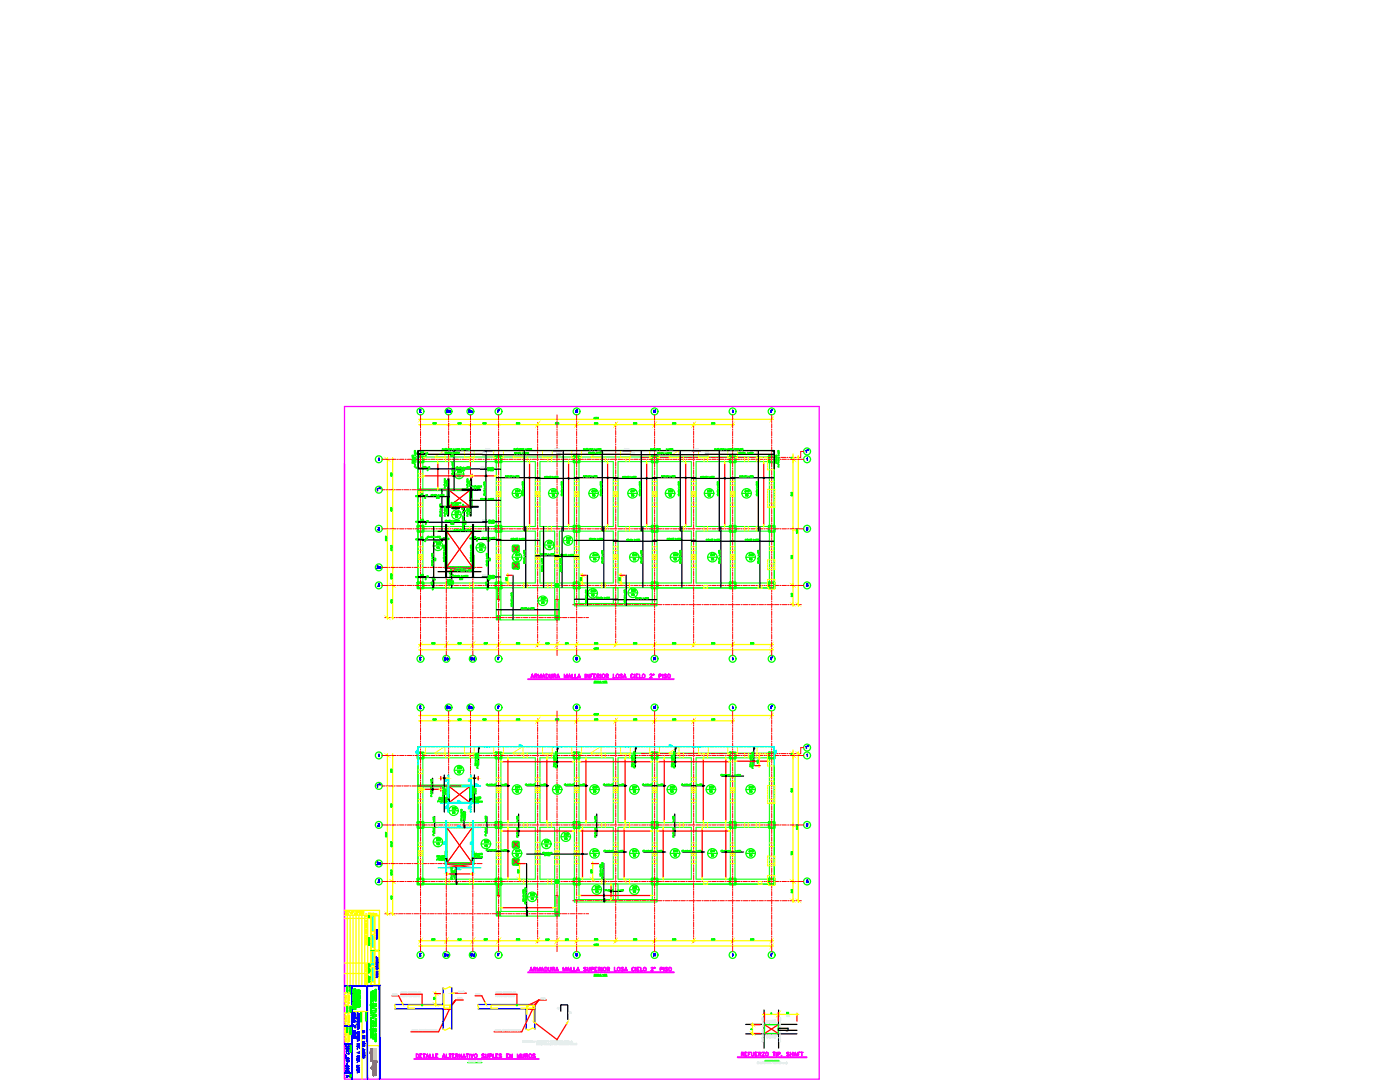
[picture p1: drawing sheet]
<svg xmlns="http://www.w3.org/2000/svg" width="279mm" height="216mm" viewBox="0 0 279 216" stroke-linecap="round" stroke-linejoin="round" font-family="sans-serif">
<defs><g id="words">
<g font-size="3.5" fill="#f00">
<text x="88.2" y="83.6">Eb</text>
<text x="92.8" y="83.6">Ec</text>
<text x="87.8" y="133">Ea</text>
<text x="93.1" y="133">Ed</text>
<text x="74.4" y="173.9">2a</text>
</g>
<text font-size="3.5" fill="#0f0" x="162.6" y="150.6" transform="rotate(-90 162.6 150.6)">1'</text>
<g font-size="3.1" fill="#f00">
<text x="157" y="92.8">25</text>
<text x="74.4" y="114.7">2a</text>
<text x="88.2" y="142.5">Eb</text>
<text x="92.8" y="142.5">Ec</text>
<text x="98.4" y="142.5">F</text>
<text x="157" y="152">25</text>
<text x="117.5" y="172.2">15</text>
<text x="87.8" y="191.9">Ea</text>
<text x="93.1" y="191.9">Ed</text>
<text x="98.4" y="191.9">F</text>
</g>
<g font-size="3.1" fill="#0f0">
<text x="159.8" y="91.4">1'</text>
<text x="93.1" y="96.3" transform="rotate(-90 93.1 96.3)">15</text>
<text x="102" y="100.2">15</text>
<text x="111.8" y="100.2" transform="rotate(-90 111.8 100.2)">15</text>
<text x="119.9" y="100.2" transform="rotate(-90 119.9 100.2)">15</text>
<text x="127.7" y="100.2" transform="rotate(-90 127.7 100.2)">15</text>
<text x="135.1" y="100.2" transform="rotate(-90 135.1 100.2)">15</text>
<text x="140.4" y="100.2">15</text>
<text x="147.8" y="100.2">15</text>
<text x="84.7" y="105.5" transform="rotate(-90 84.7 105.5)">10</text>
<text x="86.8" y="105.5" transform="rotate(-90 86.8 105.5)">10</text>
<text x="93.8" y="103.7" transform="rotate(-90 93.8 103.7)">11</text>
<text x="83.3" y="108.7">65</text>
<text x="86.4" y="110.8">15</text>
<text x="89.3" y="109" transform="rotate(-90 89.3 109)">10</text>
<text x="93.8" y="108.7">65</text>
<text x="94.9" y="111.1">15</text>
<text x="102" y="112.9">15</text>
<text x="108.7" y="110.4">15</text>
<text x="112.2" y="109.7">15</text>
<text x="117.5" y="112.9">15</text>
<text x="125.6" y="112.9">15</text>
<text x="133.7" y="112.9">15</text>
<text x="141.1" y="112.9">15</text>
<text x="148.9" y="112.9">15</text>
<text x="96.3" y="118.9">11</text>
<text x="127.7" y="119.9" transform="rotate(-90 127.7 119.9)">15</text>
<text x="107.2" y="121.7">15</text>
<text x="117.1" y="120.3">15</text>
<text x="148.9" y="159.5">15</text>
<text x="89.6" y="163.7">15</text>
<text x="86.4" y="169.7">15</text>
<text x="107.9" y="170">15</text>
<text x="125.6" y="172.2">15</text>
<text x="133.7" y="172.2">15</text>
<text x="141.1" y="172.2">15</text>
<text x="148.9" y="172.2">15</text>
<text x="118.2" y="179.2">15</text>
<text x="125.6" y="179.2">15</text>
<text x="148.9" y="206.7">b</text>
</g>
<g font-size="3.1" fill="#ff0">
<text x="86.4" y="100.2" transform="rotate(-90 86.4 100.2)">10</text>
<text x="84.7" y="109" transform="rotate(-90 84.7 109)">10</text>
<text x="86.8" y="116.4" transform="rotate(-90 86.8 116.4)">10</text>
<text x="98.8" y="116.8" transform="rotate(-90 98.8 116.8)">11</text>
<text x="114.3" y="168.6" transform="rotate(-90 114.3 168.6)">15</text>
<text x="73.4" y="193.7">X</text>
</g>
<g font-size="3.1">
<text x="90" y="104.4">15</text>
<text x="93.8" y="102.3" transform="rotate(-90 93.8 102.3)">11</text>
<text x="91.4" y="116.4" transform="rotate(-90 91.4 116.4)">11</text>
<text x="102" y="159.5">15</text>
<text x="110.1" y="159.5">15</text>
<text x="117.5" y="159.5">15</text>
<text x="125.6" y="159.5">15</text>
<text x="133" y="159.5">15</text>
<text x="140.8" y="159.5">15</text>
<text x="102" y="172.2">15</text>
<text x="105.1" y="180.6">15</text>
<text x="110.4" y="202.5">30</text>
</g>
<text font-size="3.1" fill="#0ff" x="90.7" y="155.6">15</text>
<g font-size="3.1" fill="#dcdcdc">
<text x="112.5" y="203.6">50</text>
<text x="155.9" y="203.6">80</text>
</g>
<text font-size="3.1" fill="#00f" x="68.1" y="216.3">A</text>
<g font-size="2.6" fill="#f00">
<text x="155.2" y="83.6" transform="rotate(-90 155.2 83.6)">I'</text>
<text x="82.2" y="100.2">10</text>
<text x="155.2" y="133" transform="rotate(-90 155.2 133)">I'</text>
<text x="155.2" y="142.5" transform="rotate(-90 155.2 142.5)">I'</text>
<text x="155.2" y="191.9" transform="rotate(-90 155.2 191.9)">I'</text>
</g>
<g font-size="2.6" fill="#0f0">
<text x="82.2" y="94.5">10</text>
<text x="82.2" y="91.7">10</text>
<text x="84" y="92.1">5</text>
<text x="83.3" y="99.8">95</text>
<text x="84" y="100.5">8</text>
<text x="84" y="105.8">5</text>
<text x="84" y="108.7">10</text>
<text x="87.5" y="108.7">65</text>
<text x="90.7" y="109" transform="rotate(-90 90.7 109)">10</text>
<text x="92.8" y="108.7">10</text>
<text x="94.5" y="108.7">10</text>
<text x="82.2" y="116.4">10</text>
<text x="84" y="116.8">5</text>
<text x="85.7" y="116.8">6</text>
<text x="88.9" y="115">11</text>
<text x="89.3" y="116.1">5</text>
<text x="91" y="115.7" transform="rotate(-90 91 115.7)">50</text>
<text x="96.7" y="116.8">6</text>
<text x="96" y="170">15</text>
</g>
<g font-size="2.6" fill="#ff0">
<text x="84.3" y="91.7">10</text>
<text x="72" y="184.1">A</text>
</g>
<g font-size="2.6">
<text x="84.7" y="94.5">10</text>
<text x="93.5" y="103" transform="rotate(-90 93.5 103)">60</text>
</g>
</g></defs>
<!-- layer: RLA-FORMATO -->
<path d="M68.7 92.4v122.9h94.8v-134.2h-94.8v134.2" fill="none" stroke="#f0f" stroke-width=".25"/>
<g fill="none" stroke="#ff0" stroke-width=".25">
<path d="M68.7 181.7h7v15M68.7 192.2h5.3M68.7 183.3h5.3M68.7 182.6h7M68.7 194.2h5.3M68.9 181.9l.2-.1-.2 .3h.2M68.9 182.5v-.3l.1 .3 .1-.3v.3M69.3 182.6v14.1M69.4 196.7v11.6M69.4 181.8l.1 .3M69.5 182.5v-.2l.1 .2M69.7 181.8h.1l-.1 .3"/>
<path d="M69.9 182.6v14.1M69.9 182.1h.2M70 182.2l.1 .3M70.2 182.2l.1 .3M70.4 181.8h-.2l.2 .3v-.2l-.2 .1M70.5 181.8h.1l-.1 .3M70.5 182.7v14M70.7 182.2h.2l-.1 .3zM70.7 181.9h.3M71 182.4l.1-.1-.1 .1h.1M71.1 181.9l.1-.1-.2 .3h.2M71.1 182.6v14.1"/>
<path d="M71.6 182.6v14.1M72.2 182.6v14.1M72.8 182.6v14.1M73.4 182.6v14.1M74 182.6v14.1M74.1 192.7v-2.9h.6v2.9M74.1 182.7v3.8h.6v-3.8M74.1 186.7h.6v2.9h-.6zM74.1 193v3.5h.6v-3.5M74.1 189h.6M74.1 195.9h.6M74.1 185.9h.6"/>
<path d="M74.8 182.7h.8v6.9h-.8zM74.8 189.8h.8v6.7h-.8zM68.7 200.7h1.5M68.9 205h.2v.1l-.2 .1zM68.9 205.8v-.1h.2v.1M68.9 205.9h.2l-.2 .1 .2 .1h-.2M68.9 206.4h.2v.1l-.1-.1M68.9 206.8v-.2h.2v.2M68.9 202.1h.2h-.2l.2 .1h-.2M68.9 202.3h.1M68.9 203.1h.2v.2l-.1-.2M68.9 203.4h.2v.1"/>
<path d="M68.9 203.7v-.1h.2v.1M68.9 203.8h.2v.1l-.1-.1M68.9 204.5h.1M68.9 205.3h.2M68.9 205.6h.2M68.9 202.7h.2M68.9 205.5v-.2l.2 .1-.1 .1M68.9 204.4v-.2l.2 .1-.1 .1M68.9 202.7l.2 .1M69 206.1l.1 .2v-.2h-.2v.2l.1-.1M69 203.4v.1M69 203.6v.1"/>
<path d="M69 205.7v.1M69 206.6v.1M69 206.5h-.1M69 202.7l-.1 .1M69 203.9h-.1M69 207.1l.1 .1-.2-.1v.1M69 207.5l-.1 .1M69.1 207.7v.2l-.2-.1M69.1 202.9l-.2 .1 .2 .1M69.6 206.2h.2l-.2 .2h.2M69.6 206.4l.2 .1-.2 .1zM69.6 207l.2 .1h-.2"/>
<path d="M69.6 207.2l.2 .1h-.2zM69.6 207.4l.2 .1-.2 .1M69.6 206.1h.2M69.6 206.7h.2M69.6 207.6v.2l.1-.2 .1 .2M69.6 206.9v-.1h.2v.1M69.7 207v.1M69.7 207.4v.1M70.2 201.8h3.1M72.2 201.8v13.5M73.5 208.6h2"/>
<circle cx="69.2" cy="181.9" r=".12"/>
<circle cx="69.3" cy="182.4" r=".09"/>
<circle cx="69" cy="207.3" r=".11"/>
</g>
<g fill="none" stroke="#0ff" stroke-width=".25">
<path d="M74.3 194.8l.2 .1zM74.3 195.3h.2h-.2M74.3 195.6h.2l-.2 .2h.2h-.2l.2-.1zM74.3 189.9h.1M74.3 186.9h.1M74.3 187.1h.2v.1h-.1l.1-.1zM74.3 187.6h.2h-.2v.1zM74.3 187.7l.2 .1zM74.3 187.9h.2l-.2 .1h.2h-.2h.1h-.1l.1-.1zM74.3 187.9h.1M74.3 188.2h.2zM74.3 188.3h.2l-.2 .1h.2h-.2l.2-.1z"/>
<path d="M74.3 188.5l.2 .1-.2 .1 .2-.1zM74.3 188.8h.1M74.3 188.9l.1-.1zM74.3 185.2h.2h-.2v.2zM74.3 185.4h.2h-.2v.2zM74.3 195l.2 .1-.2-.1v.2zM74.3 188.5v.2M74.4 189.9v.2l.1-.2v.2zM74.4 186.9v.1l.1-.1v.1zM74.4 187.2h-.1h.1M74.4 187.3h.1M74.4 188.8v.1l.1-.1v.1z"/>
<path d="M74.5 189.9h-.2h.2M74.5 186.9h-.2h.2M74.5 188.8h-.2h.2M74.5 187.3v.2zM74.5 187.3h-.2v.2v-.2"/>
<circle cx="74.4" cy="185.7" r=".1"/>
<circle cx="74.4" cy="195.5" r=".1"/>
<circle cx="74.4" cy="185" r=".1"/>
<circle cx="74.4" cy="195.5" r=".11"/>
<circle cx="74.4" cy="185.7" r=".11"/>
<circle cx="74.4" cy="185" r=".11"/>
</g>
<g fill="none" stroke="#0f0" stroke-width=".25">
<path d="M69.2 196.9l.2 .1-.2 .1zM69.2 197.1h.2h-.2M69.2 197.3l.2 .1zM69.2 197.4h.2v.2v-.1l-.2 .1zM69.2 197.6h.2l-.2 .2h.2h-.2l.1-.1zM69.3 197.5h.1M69.4 197.6h.1M69.4 197.7v.1zM69.9 197.1l.1 .1-.1 .1 .1-.1zM69.9 197.1h.1M69.9 197.4h.1l-.1 .1zM69.9 198h.1l-.1 .1z"/>
<path d="M69.9 197.5l.1 .1zM69.9 197.8l.1-.1-.1 .1 .1 .1zM69.9 197.1v.2M70.5 197.4l.2 .1zM70.5 197.6h.2zM70.5 197.7h.2h-.2l.2 .1h-.2h.1zM70.5 197.7h.1M70.5 198h.2l-.2 .1 .2 .1h-.2l.1-.1zM70.5 198.4l.2 .1zM70.5 198.5l.2 .1-.2 .1 .1-.1zM70.5 198.7h.1M70.5 198.8l.1-.1z"/>
<path d="M70.5 198.9h.2h-.2M70.5 199.1h.2l-.2 .1h.2zM70.5 199.3l.2 .1zM70.5 199.3v.1v-.1M70.5 199.4l.2 .1v-.1v.2zM70.5 199.4v.2v-.2M70.5 199.6l.2 .1h-.2h.1zM70.5 200h.1M70.5 198.6v.1M70.5 199.6h.1M70.6 198.9v.1v-.1M70.6 199.3h.1"/>
<path d="M70.6 198.7h-.1h.2M70.7 199h-.2h.2M70.7 199.4h.1M70.7 200h-.2h.2M70.8 197.3l.2 .1h-.2zM70.8 197.5h.2h-.2l.2 .1zM70.8 197.7h.2h-.2M70.8 197.8h.2zM70.8 198.1l.2 .1zM70.8 198.3l.2 .1zM70.8 198.3h.1M70.8 198.6h.2l-.2 .1z"/>
<path d="M70.8 198.7l.2 .1-.2 .1 .2-.1zM70.8 199.1l.2 .1zM70.8 199.3l.2-.1-.2 .1h.2zM70.8 199.4l.2 .1zM70.8 199.4v.1v-.1M70.8 199.6h.1M70.8 199.7l.2-.1zM70.8 199.8h.1M70.8 199.9l.2 .1zM70.8 199.9v.1v-.1M70.8 198.7v.1M70.9 198.3h.1"/>
<path d="M70.9 199.1h.1M70.9 199.4h.1M70.9 199.9h.1M71 199.6h-.2h.2M71 198.4h.1M71 199.2h.1M71 199.5h.1M71 199.8h-.2h.2M71 199.9v-.2v.2M71.1 197.6l.2 .1zM71.1 197.9h.2l-.2 .2h.2h-.2l.1-.1zM71.1 198.3h.2l-.2 .1 .1-.1z"/>
<path d="M71.1 198.5h.2l-.2 .1zM71.1 198.9l.2 .1-.2 .1 .1-.1zM71.1 198.9h.1M71.1 199.1l.2 .1zM71.2 199.2h.1M71.1 199.3h.2zM71.1 199.3l.2 .1-.2 .1 .1-.1zM71.1 199.3h.1M71.1 199.6h.2zM71.1 199.9l.2 .1v-.1M71.1 198.1v.1zM71.1 199.9v.1z"/>
<path d="M71.1 199v.1M71.2 198.3l-.1 .1M71.2 199.4l-.1 .1M71.2 199.9h.1M71.3 198.2v-.1v.1l-.2-.1 .2 .1M71.4 197.6h.2h-.2l.2 .1h-.2h.1zM71.4 197.8h.1M71.4 197.9l.2 .1zM71.5 198h.1M71.4 198.1h.2zM71.4 198.2h.1M71.4 198.4h.1"/>
<path d="M71.4 198.5l.1-.1zM71.4 198.5h.2l-.2 .1h.2h-.2l.1-.1zM71.4 198.7h.1M71.4 199.1h.2h-.2M71.4 199.2h.2h-.2l.2 .1zM71.4 199.4h.1M71.4 199.6h.1M71.4 199.7l.2 .1zM71.4 199.7v.1v-.1M71.4 199.9l.1 .1zM71.4 198.3h.1M71.5 198.7h.1"/>
<path d="M71.5 199.1l-.1 .1 .1-.1M71.5 199.4v.1zM71.5 199.6h.1M71.5 199.7h.1M71.5 199.9h.1M71.5 197.8h-.1h.2M71.5 197.8l-.1 .1 .2-.1M71.5 198.2h-.1h.2M71.5 198.2l-.1 .1 .2-.1M71.5 198.4h-.1h.2M71.5 199.4h-.1h.2M71.5 199.6h-.1h.2"/>
<path d="M71.6 198.7l-.1 .1zM71.6 199.2l-.1-.1 .1 .1M71.6 199.6h.1M71.6 198.7h-.2M71.7 197.6h.1M71.7 197.8l.1 .1zM71.7 197.8v.1v-.1M71.7 198h.1l-.1 .1h.1h-.1l.1-.1zM71.7 198.1l.1 .1zM71.7 198.1v.1v-.1M71.7 198.5h.1l-.1 .1zM71.7 198.6l.1 .1h-.1h.1z"/>
<path d="M71.7 198.6h.1M71.7 198.8l.1 .1zM71.7 199.2h.1zM71.7 199.5l.1 .1zM71.7 199.8h.1l-.1 .2h.1h-.1l.1-.1zM71.8 197.6v.1zM71.8 197.7h.1M71.8 197.8h.1M71.8 198.1h.1M71.8 197.6h-.1h.1M71.8 197.9h.1M71.8 198.2h.1"/>
<path d="M73.6 187.1h.2v.2zM73.6 187.3l.1-.1zM73.6 187.4h.2h-.2v.1zM73.6 187.6h.2h-.2l.2 .1zM73.6 187.8h.2zM73.6 188.1h.2zM73.6 188.5h.2l-.2 .1h.2h-.2l.2-.1zM73.6 188.5h.1M73.6 194.9h.1M73.6 195.1h.2v.1v-.1l-.2 .1zM73.6 195.6h.2zM73.6 195.7h.2z"/>
<path d="M73.6 195.8l.2 .1-.2 .1 .2-.1zM73.6 195.8h.1M73.6 187.9l.1 .1 .1-.1v.1l-.1-.1-.1 .1zM73.6 195.3l.2 .1-.1 .1v-.2l-.1 .1zM73.6 195.8v.1v-.1M73.7 187.4h.1M73.7 194.9h.1M73.7 195.1h.1M73.7 195.6v.1v-.1M73.8 187.4v.1v-.1M73.8 187.5h.1M73.8 194.9h-.2h.2"/>
<path d="M73.8 194.9v.2v-.2M73.8 195.1h.1M73.8 195.2h.1M74 198h.1h-.1M74 198.1h.1zM74 198.4h.2zM74 199.2h.1h-.1M74 199.6h.1zM74 189.7h1.7M74 199.3l.1 .2zM74 199.9l.1 .1zM74 198.8h.2l-.1 .3-.1-.1 .2-.1-.2-.1v.2z"/>
<path d="M74.1 198.8v.2zM74.1 199.2v.1zM74.1 198.1l-.1 .1zM74.1 199.6l-.1 .1zM74.1 198.3v.1zM74.2 198h.1M74.4 199.8h.1M74.4 198l.2 .1-.2 .1 .2-.1zM74.4 198.3h.1M74.4 198.5l.2-.2-.2 .1 .2 .1zM74.4 198.6h.2zM74.4 198.8h.2z"/>
<path d="M74.4 198.9h.1M74.4 199.1l.2-.1zM74.4 197.7l.1 .2 .1-.2v.2l-.1-.2-.1 .2zM74.4 199.7h.1M74.4 199.2h.2v.1l-.2-.1v.2zM74.4 198v.2M74.4 198.9v.2M74.6 198.3h-.2h.2M74.6 199l-.2-.1 .2 .1M74.6 198.7v-.2v.2M74.9 197.4h.2l-.2 .1 .2 .1h-.2h.1l-.1-.1 .1-.1zM74.9 197.7l.2 .1-.2 .1 .2-.1z"/>
<path d="M74.9 197.7h.1M74.9 198.3h.2v.2h-.2zM74.9 198.3l.2 .1-.2 .1zM74.9 198.5l.2 .1-.2 .2 .2-.2zM74.9 198.8h.2h-.2v.2zM74.9 199.1h.2v.1v-.1zM74.9 199.1v.1v-.1M74.9 199.3h.2l-.2 .2h.2h-.2l.2-.2zM74.9 199.3h.1M74.9 199.6l.2 .1-.2 .1 .2-.1zM74.9 198h.2v.2l-.2-.2v.2zM74.9 197.7v.2"/>
<path d="M74.9 198.6v.1M74.9 199.6v.2M74.9 197.8v.1M74.9 199.6v.1M75 199.1h.1M69.2 205h.2v.2zM69.2 205.2h.2v.2v-.2zM69.2 205.2v.2v-.2M69.2 205.7h.2h-.2M69.2 205.8h.2zM69.2 205.8l.2 .1-.2 .1 .1-.1zM69.2 200.9h.1"/>
<path d="M69.3 201h.1M69.2 201.1h.2v.1v-.1l-.2 .1zM69.2 201.4l.2-.1-.2 .1h.2zM69.2 201.5h.2h-.2M69.2 201.6l.2 .1zM69.2 205.9v.1v-.1M69.3 205.1h.1M69.3 205.2h.1M69.3 205.7v.1v-.1M69.3 200.9v.1zM69.3 201.1h.1M69.4 205.2h.1"/>
<path d="M69.4 205.4h.1M69.4 200.9h-.2h.2M69.4 201.2h.1M69.9 205h.1v.2v-.1l-.1 .1zM69.9 205.7h.1l-.1 .1 .1-.1zM69.9 205.7h.1M69.9 205.9h.1l-.1 .1zM69.9 206l.1 .1-.1 .1 .1-.1zM69.9 206h.1M69.9 200.9l.1 .1zM69.9 201.1h.1h-.1M69.9 201.2h.1v.1z"/>
<path d="M69.9 208.7h.1l-.1 .1h.1h-.1l.1-.1zM69.9 208.7h.1M69.9 209.1h.1l-.1 .1 .1 .1h-.1h.1zM69.9 209.4h.1v.1v-.1l-.1 .1zM69.9 209.6h.1M69.9 205.2l.1 .2v-.2l-.1 .2zM69.9 206.2v.2l.1-.2v.2v-.1l-.1 .1zM69.9 201.2l.1 .1zM69.9 201.4h.1h-.1l.1 .1zM69.9 201.6l.1 .1zM69.9 208.9l.1 .1zM69.9 205.7v.1"/>
<path d="M69.9 206.1v.1M70 205.1h.1M70 209.4h.1M70 209.6v.1zM70 209.7h-.1h.1M70 205.2h.1M70 209.5h.1M70 209.6h-.1h.1M70.5 200.3h.1M70.5 200.4h.1M70.6 200.5h.1M70.5 200.6l.2 .1z"/>
<path d="M70.5 200.6h.1M70.5 200.7l.2 .1-.2 .1 .1-.1zM70.5 200.9h.2l-.2 .1zM70.5 201.1l.2 .1zM70.5 201.2h.1M70.5 200.9h.1M70.5 201.3h.1M70.6 200.3v.1zM70.6 200.3h.1M70.6 200.4l.1 .1zM70.6 200.6h.1M70.6 201.3l-.1-.1 .2 .1"/>
<path d="M70.6 201.3l-.1 .1 .2-.1M70.7 200v-.1v.1M70.7 200.3h-.2h.2M70.7 200.4h-.2h.2M70.7 200.7h.1M70.8 200.2h.1M70.8 200.3l.2-.1-.2 .1 .2 .1zM70.8 200.4l.2 .1-.2 .1 .2-.1zM70.8 200.6h.1M70.8 200.8h.1M70.8 200.9h.2h-.2M70.8 201h.2l-.2 .1h.2h-.2l.2-.1z"/>
<path d="M70.8 201.2l.2 .1zM70.8 201.2v.1v-.1M70.8 201.3l.2 .1zM70.8 201.3v.1v-.1M70.8 200.4h.1M70.9 200.6l.1 .1zM70.9 200.6v.1M70.9 201.2h.1M70.9 200.2h-.1h.2M71 200h.1M71 200.6h-.2h.2M71 200.8h-.2h.2"/>
<path d="M71 200.9v-.2v.2M71 201.3h.1M71.1 200.2l.2 .1zM71.1 200.3l.2 .1-.2 .1 .1-.1zM71.1 200.5l.2 .1zM71.1 200.5h.1M71.1 200.9h.2l-.2 .1 .1-.1zM71.1 200.9h.1M71.1 200l.2 .1zM71.1 200.7v.1zM71.1 200.4v.1M71.2 200.9l-.1 .1"/>
<path d="M71.2 200.6h.1M71.3 200.8v-.1v.1l-.2-.1 .2 .1M71.4 200.3h.2zM71.4 200.4h.1M71.4 200.6l.2 .1zM71.4 200.8h.1M71.4 200.9h.2zM71.5 200.4h-.1h.2M71.5 200.4l-.1 .1 .2-.1M71.5 200.8h-.1h.1M71.5 200.7l.1 .2zM71.6 201l-.1-.1 .1 .1"/>
<path d="M71.7 200.1h.1M71.7 200.2h.1M71.7 200.3l.1 .1zM71.7 200.3h.1M71.7 200.5l.1 .1zM71.7 200.6l.1 .1-.1 .1 .1-.1zM71.7 200.8l.1 .1zM71.7 200.7v.1M71.8 200.2v.1zM71.8 200.2h.1M71.8 200.3h.1M71.8 200.6h.1"/>
<path d="M71.8 200.1h-.1h.1M71.8 200.1v-.1v.1M71.8 200.2h-.1h.1M71.8 200.4h.1M71.9 202.6h.2l-.1 .1h.1h-.2l.2-.1zM71.9 202.8h.2zM71.9 203h.2v.1v-.1zM71.9 203v.1v-.1M71.9 203.2h.2l-.1 .1h.1h-.2l.2-.1zM71.9 203.4h.2h-.2M71.9 203.5l.2 .1h-.1zM72 203h.1"/>
<path d="M72.1 202.9v-.1v.1M72.1 203.1h.1M73 202.1l.1 .1zM73 202.3h.1M73 202.8l.1-.1v.2zM73 202.9h.1v.2v-.2zM73 202.9v.2v-.2M73 203.4h.1M73 202.3l.1 .1zM73 202.4h.1M73 202.9h.1M73.1 202.3h-.1h.1"/>
<path d="M73.1 203.1h.1M73.1 203.4h-.1h.1M73.1 203.5v-.2v.2M73.9 200.5l.2 .1zM73.9 205.4v.1h.2h-.2zM74 200.1h.2zM74 200.4h.1h-.1M74 200.2l.1 .1v.1zM74 201.2h.1M74 201.9h.1h-.1M74 202.6h.2h-.2M74 203l.1-.1-.1 .1 .1 .2z"/>
<path d="M74 203.3h.1h-.1l.1 .2zM74 203.6h.1h-.1l.1 .2zM74 203.9h.1M74 204.1h.1h-.1M74 204.5h.1zM74 205h.2zM74 205.3h.1h-.1M74 205.1l.1 .1v.1zM74 206h.1M74 205.9v.1M74 206.1h.1M74 206.8h.1z"/>
<path d="M74 204.3l.1 .1zM74 204.8l.1 .1zM74 205.4l.1 .1zM74 205.9v.1l.1-.1M74 205.9h.1M74 206l.1-.1v.1M74.1 201l-.1 .1 .1-.1M74.1 204.1v.1zM74.1 205.9h.1M74.1 201.9v.1h-.1zM74.1 202v.2h-.1zM74.1 204.5l-.1 .2z"/>
<path d="M74.1 206.8v.1h-.1zM74.1 206.9v.2h-.1zM74.1 205.9v.1M74.1 206h.1M74.3 201.6h.4h-.4M74.4 200.2h.1l.1 .1-.1-.1-.1 .2zM74.4 200.4l.2 .1zM74.4 200.6h.2zM74.4 200.7l.2 .1zM74.4 200.9h.2h-.2v.1zM74.4 201.1h.2h-.2M74.4 202h.1"/>
<path d="M74.4 202.6h.2l-.2 .1 .2 .1h-.2l.2-.2zM74.4 203.2h.1M74.4 204.7l.2 .2-.2-.2v.2zM74.4 205.3l.2 .1-.2-.1v.1zM74.4 206.4h.2zM74.4 201.1v.2zM74.4 203.7h.2zM74.4 204h.1M74.4 204v.1M74.4 205.7h.1M74.4 205.6v.1M74.4 206.7h.1"/>
<path d="M74.4 207.3l.1-.2 .1 .2M74.4 207.3h.2M74.4 203.9v.2l.1-.1v.1M74.4 205.5v.2l.1-.1v.1M74.4 206.6v.2h.2v-.2v.2l-.2-.1M74.4 204.2v.1v-.1h.2M74.4 206.1l.2 .1h-.2h.2l-.2-.1v.2zM74.5 203.8v-.2v.2M74.5 204.2l-.1 .1v-.1h.2v.1v-.1M74.5 205.9h.1M74.5 200.5v.1M74.5 201.1h.1"/>
<path d="M74.5 202h.1M74.5 203.2h.1M74.5 203.9l.1 .2zM74.5 205.5l.1 .2zM74.5 205.8v.1M74.6 205.8v.2M74.6 201.1v.2v-.2M74.6 201.3h.1M74.6 202h-.2h.2M74.6 202v.2v-.2M74.6 202.2h.1M74.6 205.9h-.2v-.1l.1 .2 .1-.2-.1 .2"/>
<path d="M74.9 200.2l.2 .1zM74.9 201.2h.2v.2h-.1l.1-.1zM74.9 201.5h.1zM74.9 201.7h.1M74.9 201.6v.1M74.9 202.4l.1 .1 .1-.1v.1l-.2-.1v.2zM74.9 203.5h.2v.1zM74.9 203.8h.1M74.9 203.9v.1v-.1l.2 .1v-.1l-.1 .1zM74.9 204.5h.2M74.9 204.7l.2 .1-.2-.1v.2zM74.9 205.2l.2 .1h-.2v.1z"/>
<path d="M74.9 205.4l.2 .1-.2 .1 .2-.1zM74.9 205.7v.2l.1-.2 .1 .1-.1-.1-.1 .2zM74.9 206.3l.1-.1 .1 .2-.1-.1-.1 .2zM74.9 206.8h.2l-.2 .2h.2h-.2l.2-.1zM74.9 207.1l.2 .1-.2 .1zM74.9 207.4h.2v.2v-.2h-.2v.2zM74.9 207.7v.1l.2-.1v.2v-.2l-.2 .2zM74.9 201.6v.2l.1-.2M74.9 204.6l.1-.2 .1 .2M74.9 201.6h.1M74.9 200.4l.2 .2h-.2h.2l-.2-.2v.2v-.2M74.9 202.6l.2 .2h-.2h.2l-.2-.2v.2v-.2"/>
<path d="M74.9 204.2l.2 .1h-.2h.2l-.2-.2v.2v-.1M74.9 205.5v.1M75 201.6l-.1 .1M75 203.5h.1M75 207.4h.1M75.1 201.5h.1"/>
<circle cx="69.3" cy="198" r=".09"/>
<circle cx="70" cy="197" r=".08"/>
<circle cx="70" cy="198.2" r=".09"/>
<circle cx="70" cy="198.2" r=".08"/>
<circle cx="70.6" cy="197.9" r=".08"/>
<circle cx="70.6" cy="197.9" r=".07"/>
<circle cx="71.2" cy="197.8" r=".07"/>
<circle cx="71.2" cy="198.7" r=".07"/>
<circle cx="71.2" cy="197.8" r=".08"/>
<circle cx="71.2" cy="198.7" r=".08"/>
<circle cx="71.8" cy="199" r=".08"/>
<circle cx="71.8" cy="199.7" r=".08"/>
<circle cx="73.7" cy="188.3" r=".1"/>
<circle cx="74" cy="198.6" r=".07"/>
<circle cx="74" cy="198.6" r=".09"/>
<circle cx="74.5" cy="199.5" r=".11"/>
<circle cx="74.5" cy="199.5" r=".1"/>
<circle cx="69.3" cy="205.5" r=".09"/>
<circle cx="69.3" cy="201.9" r=".09"/>
<circle cx="69.3" cy="201.9" r=".08"/>
<circle cx="70" cy="201.9" r=".09"/>
<circle cx="70" cy="209.9" r=".09"/>
<circle cx="70" cy="205.5" r=".08"/>
<circle cx="70.6" cy="200.2" r=".08"/>
<circle cx="72" cy="202.2" r=".09"/>
<circle cx="72" cy="202.4" r=".09"/>
<circle cx="72" cy="203.8" r=".09"/>
<circle cx="72" cy="203.8" r=".08"/>
<circle cx="72" cy="202.4" r=".08"/>
<circle cx="73" cy="203.2" r=".09"/>
<circle cx="73" cy="202.6" r=".09"/>
<circle cx="73" cy="203.6" r=".08"/>
<circle cx="73.1" cy="202.6" r=".08"/>
<circle cx="74" cy="200.5" r=".09"/>
<circle cx="74" cy="200.8" r=".07"/>
<circle cx="74" cy="201.7" r=".07"/>
<circle cx="74" cy="205.7" r=".07"/>
<circle cx="74" cy="206.6" r=".07"/>
<circle cx="74" cy="201.4" r=".08"/>
<circle cx="74" cy="206.4" r=".08"/>
<circle cx="74" cy="200.8" r=".09"/>
<circle cx="74" cy="205.7" r=".09"/>
<circle cx="74" cy="206.6" r=".09"/>
<circle cx="74" cy="201.7" r=".09"/>
<circle cx="74.5" cy="207.2" r=".11"/>
<circle cx="74.5" cy="207" r=".11"/>
<circle cx="74.5" cy="203" r=".11"/>
<circle cx="74.5" cy="202.4" r=".11"/>
<circle cx="74.5" cy="206.9" r=".11"/>
<circle cx="74.5" cy="202.9" r=".11"/>
<circle cx="74.5" cy="202.4" r=".1"/>
<circle cx="74.9" cy="201.9" r=".07"/>
<circle cx="74.9" cy="201.9" r=".09"/>
<circle cx="75" cy="200.7" r=".11"/>
<circle cx="75" cy="206.7" r=".11"/>
<circle cx="75" cy="203.3" r=".1"/>
<circle cx="75" cy="206.6" r=".12"/>
<circle cx="75" cy="203.3" r=".12"/>
<circle cx="75" cy="200.8" r=".11"/>
<circle cx="75" cy="204.5" r=".11"/>
</g>
<g fill="none" stroke="#00f" stroke-width=".25">
<path d="M75.1 194.7l.3 .1-.3 .1 .3-.1zM75.1 195h.1M75.1 185.5h.3v.2v-.2h-.3v.2zM75.1 186.3l.3 .1-.3 .2 .3-.2zM75.1 186.3h.1M75.1 186.6h.3v.2h-.3zM75.1 187.3h.1M75.1 185.8v.2l.2-.2 .1 .1-.1-.1-.2 .2zM75.2 186.4v.1M75.2 194.7v.2M75.3 195h.1M75.2 185.5h.1"/>
<path d="M75.3 187.3h.1M75.4 186.2h-.3h.3M75.4 186.1v.2z"/>
<circle cx="75.3" cy="187.1" r=".12"/>
<circle cx="75.3" cy="187.1" r=".14"/>
</g>
<g fill="#00f" stroke="#00f" stroke-width=".2">
<path d="M75.7 196.7v18.6h.1zM75.7 196.7l.1-.1v18.7zM68.7 196.7h7l.1-.1zM68.7 196.6h7.1l-7.1 .1z"/>
<path d="M73.3 196.7v18.6h.1zM73.3 196.7h.1v18.6z"/>
<path d="M70.2 196.7v18.6h.1zM70.2 196.7h.1v18.6z"/>
<path d="M68.7 204.7v.1l1.5-.1zM68.7 204.8l1.5-.1v.1z"/>
<path d="M68.7 208.3v.1l1.5-.1zM68.7 208.4l1.5-.1v.1z"/>
</g>
<!-- layer: RLA-LOGO -->
<g fill="none" stroke="#c0c0c0" stroke-width=".25">
<path d="M74.4 210h.1M74.4 210.1h.1M74.4 211.3h.1M74.4 211.4h.1M74.4 211.4l.1 .1M74.4 211.5h.1M74.4 209.4h.6zM74.4 209.4h.6M74.4 210.5h.6M74.4 210.5h.6zM74.4 210.5h.6h-.1M74.4 210.8h.6z"/>
<path d="M74.4 210.9h.6zM74.4 210.9h.5M74.4 210.1l.2 .1M74.4 210.8h.5M74.4 210.5h.1M74.4 210.8v.1M74.4 210.2l.2 .1M74.4 211.5l.2 .1M74.4 211.2h.6h-.6h.3v.5M74.5 209.8h.5zM74.5 209.8h.5h-.5M74.5 211.2h.5z"/>
<path d="M74.5 210.2h.1M74.5 211.6h.1M74.5 209.8h.5M74.5 211.2h.4M74.5 209.8h.4zM74.5 211.2l.4-.1zM74.5 211.2h.4zM74.5 209.9l-.1 .1M74.5 211.3h-.1M74.5 209.8h.3M74.5 209.9h-.1M74.6 211.1h.2"/>
<path d="M74.6 211.1h.3M74.6 210.3h.1M74.6 211.6h.1M74.6 211.2l-.2 .1M74.6 211.1h.2zM74.6 209.7l.2 .1zM74.7 209.7h.1zM74.7 211.1h.1zM74.7 211.6h.1M74.7 209.8v.5h.1M74.7 209.9h.1M74.7 210h.1"/>
<path d="M74.7 210.1h.1M74.7 210.2h.3M74.7 211.2h.3M74.7 211.3h.1M74.7 211.4h.1M74.7 211.5h.1M74.7 211.5h.3M74.7 210.3h.1M74.8 209.8v.4M74.8 211.2v.4M74.8 210.2h.2M74.9 209.5h.1h-.6v-.1h.6h-.6h.6h-.6h.6h-.6h.6v.1"/>
<path d="M74.9 210.6h.1zM74.9 209.9h.1M74.9 209.5h.1zM74.9 210.6h.1M74.9 210.8h.1zM74.9 209.5h.1M74.9 209.8h-.4h.5M74.9 210.8h.2M74.9 210.1h.1M74.9 211.6l-.2 .1M74.9 209.6h.2zM74.9 211.3h.1"/>
<path d="M74.9 211.5h.1M75 209.6h.1zM75 209.6h.1M75 209.7h.1zM75 210.6h.1M75 210.7h.1M75 210.8h.1M75 210.8h.1zM75 210.2l-.3 .1M75 211.3l.1 .1M75 211.6h-.3M75 209.5h.1"/>
<path d="M75 210.9h-.6h.6M75 210h.1M75 209.8l-.6 .1M75 209.5h-.6h.6M75 211.5h-.1M75.1 210l-.1 .1M75.1 211.4h-.1"/>
</g>
<g fill="none" stroke="#707070" stroke-width=".25">
<path d="M73.9 210h.3M73.9 210h.1M73.9 210.1h.3h-.3M73.9 210.2h.3zM74 209.5h.1M74 209.4h.1M74 210.8h.1M74 211.1h.1M74 210h.1M74 210.2h.2M74 211.5h.1M74 211.6h.2"/>
<path d="M74 209.5h.2h-.1M74 209.8h.2zM74 209.7h.2M74 209.7h.2zM74 210.4h.2M74 210.4h.2zM74 210.5h.2M74 210.3h.2zM74 211.3h.2zM74 211.6h.1zM74 209.4h.2M74 210.8h.2"/>
<path d="M74 211.1h.2M74 209.7h.1M74 210.4h.1M74 210.7h.2zM74 211h.2zM74 211.6h.1M74 210.9h.2M74 211.2h.2M74 211h.2M74 209.4h.2zM74 210.7h.2M74 211.7h.1"/>
<path d="M74 209.6h.1M74 210.9h.1M74 211.2h.1M74.1 209.4h.1M74.1 210.7h.1M74.1 210h.1M74.1 209.6h.1M74.1 210.9h.1M74.1 211.2h.1M74.1 211h.1M74.1 209.5h.1M74.1 210.8h.1"/>
<path d="M74.1 211.1h.1M74.1 211.5h.1M74.1 211.5h.1zM74.1 209.4v.2M74.1 210.7v.2M74.1 213h.1M74.1 213.1h.1M74.1 211v.2M74.1 209.7h.1M74.1 210.4h.1M74.1 213.2h.2M74.2 209.7h.1"/>
<path d="M74.2 209.8h.1M74.2 209.8h-.2h.2M74.2 210.5l-.2 .1M74.2 210.4h.1M74.2 210.5h.1M74.2 211.3h.1M74.2 211.6h.1M74.2 213.3l.8-.1zM74.2 211.4h.1M74.2 210.1l-.2 .1M74.2 209.4h.1M74.2 210.8h.1"/>
<path d="M74.2 211.1h.1M74.2 210h.1M74.2 213.3h.8zM74.2 209.4h-.1v.2M74.2 211h-.1v.2M74.2 210.6h-.2h.2M74.2 209.7h-.2M74.2 210.4h-.2M74.2 210.1h-.2M74.2 212.9h.1M74.2 210.7l-.2 .1M74.2 211l-.2 .1"/>
<path d="M74.3 213.3h.7h-.7M74.3 210.3h.1M74.3 212.8h.1M74.3 213.3h.7zM74.3 212.8l-.1 .1M74.3 212.9l-.2 .1M74.4 213.2h-.2h.8M74.4 212.6h.5M74.4 212.6h.1zM74.4 212.7h.1zM74.4 212.2h.3M74.4 212.2h.1"/>
<path d="M74.4 212.3h.1M74.4 213h.1M74.4 213.1h.1M74.4 213.7h.1M74.4 213.8h.1M74.4 214.3h.1M74.4 214.4h.1M74.4 214.4l.1 .1M74.4 211.8h.9zM74.4 211.9h.9zM74.4 212.7h.1M74.4 212.5h.6z"/>
<path d="M74.4 212.4h.1M74.4 213.2h.2M74.4 213.9h.3M74.4 214.5h.3M74.4 212.1h.3M74.4 212.9h.6M74.4 213.9h.6zM74.4 213.6h.3M74.4 214.2l.2-.1-.2 .1M74.4 214.6h.3M74.5 213.5h.5h-.5M74.5 213.6h.5z"/>
<path d="M74.5 214h.5h-.5M74.5 212.1h.1M74.5 212.1h.2zM74.5 212.5h.5M74.5 214h.4h-.4M74.5 214.6h.2zM74.5 212.9h.5M74.5 214.3h-.1M74.5 214.1h.1M74.5 214.6h.1M74.5 212.6h.4M74.5 213h-.1"/>
<path d="M74.5 213.6l-.1 .1M74.5 213.5h.4M74.5 214.2h-.1M74.5 213.5h.4zM74.5 214h.4zM74.5 212.9l-.1 .1M74.6 212.8h.3zM74.6 213.5h.3M74.6 212.5h-.1h.5M74.6 212.8h.2zM74.6 214h.2zM74.6 214h.2h-.1"/>
<path d="M74.6 213.5h.2h-.2M74.6 214h.2h-.2M74.6 212.2l.2 .1M74.6 213.6h-.2M74.7 212.1h-.2h.2M74.7 212.3h.1M74.7 214h.1M74.7 212.4h.1M74.7 214.3h.1M74.7 212.8h-.1M74.7 213.4l-.1 .1h.2h-.2M74.7 214.2h.3z"/>
<path d="M74.7 213.6h.3M74.7 213.9h.3M74.8 214.2h.2M74.8 214.4l-.2 .1M74.8 214.4h-.1M74.8 213.6h.2M74.8 214h-.2h.3M74.8 212.1l.2 .1M74.8 214.3h-.1M74.9 212.9h.1M74.9 212.6h-.5h.5M74.9 213.5h-.4h.4"/>
<path d="M74.9 212.1l-.1 .1h.2M74.9 212.2h.1M74.9 213h.2M74.9 213.6l.2 .1M75 212.6h-.6h.6M75 212.3h.1M75 213.7h.1M75 213.8h.1M75 214.3h.1M75 213.2v.1h-.6M75 212.4h.1M75 213h.1"/>
<path d="M75 213.1h.1M75 214.4h.1M75 214.5h-.1M75 212.5h-.6h.6M75 213.2h-.2M75 213.9h-.2M75 214.5h-.1l.1 .1M75.1 212.4h-.2M75.1 213.1h-.2M75.1 213.8h-.2M75.1 214.4l-.2 .1M75.3 211.8l-.9 .1"/>
</g>
<!-- layer: FORMATO -->
<g fill="none" stroke="#00f" stroke-width=".25">
<path d="M69 210.5v.4zM69.1 208.6l.3 .3 .2-.1-.1-.2 .1 .2-.2 .1-.3-.3v.4v-.4M69.1 209.7l.4-.1 .1 .1zM69.1 210.1l.5 .2v-.3v.4zM69.1 211.6l.5 .2v-.3v.4zM69.1 212.6l.3 .3 .2-.1-.1-.2 .1 .2-.2 .1-.3-.3v.3v-.3M69.1 209.2h.5M69.1 209.3h.5M69.1 211.3h.3M69.1 209.2v.1M69.2 211.1l-.1 .1 .1 .2M69.2 211.1l.2 .1"/>
<path d="M69.3 212v.4zM69.6 209.2v.1M69.6 211.2v.1M69.6 211.3a.27 .27 0 0 0-.3-.2 .27 .27 0 0 0-.2 .2 .16 .16 0 0 0 .2 .1 .16 .16 0 0 0 0-.3v.3M69.6 211.2h-.5M70.5 202.6h.5zM70.5 202.8h.5v.3l-.1-.3h-.4v.3zM70.5 203.2l.5 .1h-.5v.2zM70.5 204.6l.3 .2 .1-.2 .1 .1-.2 .1-.3-.2v.3zM70.5 205.7h.5v.2h-.3v-.1v.2h.2v-.2zM70.5 206.2h.5zM70.5 202.2l.1-.1a.21 .21 0 0 1 .3 .1 .21 .21 0 0 1 0 .2l-.1 .1a.19 .19 0 0 0 .1-.3 .19 .19 0 0 0-.3 0 .19 .19 0 0 0 0 .3z"/>
<path d="M70.5 206.4l.1 .3 .3-.3v.2l-.1-.2-.3 .3zM70.7 202.8v.2zM71.3 202.1l.4 .2-.4 .1 .4-.1zM71.3 202.8l.2-.2zM71.3 202.9h.4l-.4 .2 .4 .2h-.4l.3-.1-.3-.1 .3-.1zM71.3 203.4l.4 .1-.4 .2 .4-.2zM71.3 203.4h.1M71.3 203.8h.4a.25 .25 0 0 1-.1 .3 .25 .25 0 0 1-.3-.1zM71.3 204.9l.2-.1zM71.3 205l.4 .2-.4 .2 .4-.2zM71.3 205.9h.4l-.4 .2 .4 .1h-.4h.3l-.3-.1 .3-.2zM71.3 206.4l.4 .1-.4 .2 .4-.2z"/>
<path d="M71.3 206.4h.1M71.3 206.8h.4h-.4v.2zM71.3 207.1h.4h-.4v.3zM71.3 207.4l.4 .2-.4 .2 .4-.2zM71.3 208.3h.4zM71.3 208.5h.4l-.4 .2h.4h-.4l.4-.2zM71.3 208.9h.4v.2v-.2zM71.3 209.3h.1M71.3 211.6h.1M71.3 212h.1M71.3 212.6h.4h-.4v.2zM71.3 203.8a.22 .22 0 0 0 .2 .3 .22 .22 0 0 0 .2-.3"/>
<path d="M71.3 204.3l.4-.1-.4 .2v.1h.4h-.4zM71.3 210.7l.1 .2 .3-.2v.2l-.1-.2-.3 .3zM71.3 211.2l.4-.1-.4 .1v.1l.4 .1h-.4zM71.4 202.1v.3M71.4 203.4v.3M71.4 205.1v.2M71.4 206.4v.2M71.4 207.5v.2M71.5 202.6v.2h.2v-.3h-.4l.4 .1v.2h-.2v-.2M71.5 204.7v.2h.2v-.2h-.4h.4v.2h-.2v-.2M71.5 208.9v.1v-.1M71.5 211.6v.2h.2v-.2h-.4h.4v.2h-.2v-.2"/>
<path d="M71.5 210l.2 .2-.4-.2 .4-.1-.2 .1M72.5 206.1h.1M72.4 206.7h.4l-.1 .2h-.2zM72.4 207.1h.4v.2v-.2h-.4v.2zM72.4 207.8h.4h-.4v.2zM72.4 209.3l.4 .1-.4 .2 .3-.2zM72.4 209.3h.1M72.4 209.7h.4l-.3 .3h.3h-.4l.3-.3zM72.4 210.1h.4v.2h-.3zM72.4 210.5h.4v.2v-.2h-.4v.2zM72.4 206.1h.1M72.4 206.7h.4a.19 .19 0 0 1-.1 .2 .19 .19 0 0 1-.3 0z"/>
<path d="M72.4 210.1h.4v.2h-.4zM72.5 205.7h.3h-.4l.1 .2h.3h-.3zM72.5 208.5v.3l.2-.3 .1 .3-.1-.2-.2 .2zM72.5 210.8v.3l.2-.3v.3v-.2l-.2 .2zM72.5 209.3v.3M72.6 207.1v.1v-.1M72.6 210.5v.2v-.2"/>
<circle cx="69.4" cy="209.3" r=".25"/>
<circle cx="70.7" cy="207" r=".2"/>
<circle cx="70.7" cy="203.8" r=".19"/>
<circle cx="70.7" cy="207" r=".22"/>
<circle cx="70.7" cy="203.8" r=".21"/>
<circle cx="70.9" cy="205" r=".07"/>
<circle cx="72.6" cy="208.3" r=".16"/>
<circle cx="72.6" cy="208.3" r=".18"/>
</g>
<g fill="none" stroke="#ff0" stroke-width=".25">
<path d="M68.9 198.2v-.1h.2v.1M68.9 198.3h.1M68.9 198.6h.2l-.2 .1 .2 .1h-.2M68.9 199.1h.2v.2l-.1-.2M68.9 199.3l.2 .1-.2 .1M68.9 199.9v-.2h.2v.2M68.9 200v.1l.1-.1 .1 .1M68.9 199.4v.1M69 198.1v.1M69 199.7v.1M69 199.2l-.1 .1M69.1 199.6h-.2v.1"/>
<path d="M69.6 198.2h.1M69.5 198.6h.3l-.3 .1 .3 .1h-.3M69.5 199.4h.3l-.3 .1h.3M69.5 199.6l.3 .1-.3 .1M69.5 199.3h.3M69.6 198v.1h.2M69.6 199.6v.1M69.8 199.1h-.3v.1M72.9 194.7l.3 .2M72.9 195.4l.3 .2M73 185.2v-.2h.2v.2M73 185.5h.2v.1l-.1-.1"/>
<path d="M73 185.7l.2 .1-.2 .1M73 185.9h.2v.2l-.1-.2M73 186.6h.2v.1l-.1-.1M73 186.8h.2v.2l-.1-.2M73 187.3h.2v.2l-.1-.2M73 187.9v-.1h.2v.1M73 188.4h.2l-.2 .2M73 188.3h.2M73 196.3l.2 .1-.1-.1-.1 .2zM73 188v.1l.2-.1v.2M73 185.7v.1M73 186.2v.1"/>
<path d="M73 188.4v.1M73.1 186l-.1 .1 .2 .1-.2 .1M73.1 185v.1M73.1 187.8v.1M73.1 186.9l-.1 .1M73.2 195.2v.1l-.2-.1v.1M73.2 195.7v.1l-.2-.1v.1M73.2 196.1l-.2 .1M73.2 187.5l-.2 .1 .2 .1M73.2 188.2v.1M68.9 200.4h.2v.2M68.9 200.6h.1"/>
<path d="M69 200.4v.1M69.6 200.3h.1M69.5 202.2v-.2h.3v.2M69.6 202.2h.1M69.5 202.6h.3l-.3 .1 .3 .1h-.3M69.5 203.1h.3l-.1 .1-.1-.1M69.5 203.9v-.2h.3v.2M69.5 204.4h.3v.1M69.6 204.6h.1M69.6 203.9v.2l.1-.2v.2M69.6 200.2v-.2l.2 .1-.1 .1M69.6 203.3v.1"/>
<path d="M69.6 203.2l-.1 .1 .3 .1-.3 .1M69.6 202v.1M69.6 203.7v.1M69.6 204.4v.1M69.8 203.5h-.3v.1"/>
<circle cx="69" cy="199" r=".11"/>
<circle cx="69.7" cy="198.9" r=".11"/>
<circle cx="73.1" cy="196" r=".11"/>
<circle cx="73.1" cy="195.1" r=".11"/>
<circle cx="73.1" cy="187.1" r=".1"/>
<circle cx="69.7" cy="202.9" r=".11"/>
</g>
<!-- layer: RLA-TEXTOS2 -->
<g fill="none" stroke="#f0f" stroke-width=".25">
<path d="M105.3 135.5h29.2M105.3 135.6h29.2M106 135.1h.4M106.1 135h.3M106.2 134.5l.3 .8-.3-.7-.2 .7zM106.8 134.9l.3-.1v-.2h-.3l-.1 .7v-.8l.4 .1v.3h-.3M106.9 134.9l.3 .4-.2-.4M107.4 134.5l.3 .6 .3-.6v.8v-.6l-.3 .6-.2-.6-.1 .6zM108.3 135.1h.4M108.3 135h.3M108.5 134.5l.3 .8-.3-.7-.3 .7zM109 134.5h.2a.41 .41 0 0 1 .3 .4 .41 .41 0 0 1-.3 .4h-.2z"/>
<path d="M109 134.6a.37 .37 0 0 1 .4 .1 .37 .37 0 0 1-.1 .5h-.3zM109.7 134.5l.1 .6 .1 .1 .3-.2v-.5l-.1 .7-.4-.1zM110.5 134.9l.4-.1v-.2h-.4v.7v-.8l.4 .1v.3h-.4M110.7 134.9l.2 .4-.2-.4M111.2 135.1h.4M111.2 135h.4M111.4 134.5l.3 .8-.3-.7-.3 .7zM112.6 134.5l.3 .6 .3-.6v.8l-.1-.6-.2 .6-.3-.6v.6zM113.5 135.1h.4M113.5 135h.3M113.7 134.5l.2 .8-.2-.7-.3 .7zM114.2 134.5v.7l.4 .1h-.4z"/>
<path d="M114.7 134.5l.1 .7 .4 .1h-.5zM115.4 135.1h.4M115.4 135h.3M115.6 134.5l.2 .8-.2-.7-.3 .7zM116.8 134.5v.8zM117.1 134.5l.5 .6v-.6v.8l-.5-.7v.7zM117.9 134.5h.4l-.4 .1v.7zM117.9 134.9h.2h-.2M118.5 134.5h.4l-.4 .1v.6l.4 .1h-.4zM118.5 134.9h.2h-.2M119.2 134.9l.3-.1v-.2h-.3v.7v-.8l.4 .2-.1 .2h-.3M119.4 134.9l.2 .4-.2-.4"/>
<path d="M119.9 134.5v.8zM121 134.9l.3-.1v-.2h-.3v.7v-.8l.3 .1v.3h-.3M121.2 134.9l.2 .4-.2-.4M122.4 134.5v.7l.4 .1h-.4zM123.7 134.6l.2-.1 .3 .1a.23 .23 0 0 0-.2-.1 .23 .23 0 0 0-.2 .3l.3 .1 .1 .2-.2 .2-.3-.2a.23 .23 0 0 0 .3 .1 .23 .23 0 0 0 .1-.3zM124.5 135.1h.4M124.5 135h.3M124.7 134.5l.2 .8-.2-.7-.3 .7zM125.9 134.6l.3-.1 .2 .2a.25 .25 0 0 0-.3-.1 .25 .25 0 0 0-.2 .2v.2a.26 .26 0 0 0 .2 .2 .26 .26 0 0 0 .3-.1 .27 .27 0 0 1-.3 .2 .27 .27 0 0 1-.2-.3zM126.6 134.5l.1 .8zM127 134.6l.4-.1h-.4v.8h.4l-.4-.1M127 134.9h.2h-.2"/>
<path d="M127.6 134.5l.1 .7 .3 .1h-.4zM129.7 135.2l.5 .1h-.5l.4-.6-.1-.1-.3 .1 .3-.2 .1 .3-.4 .5M131.6 134.9l.3-.1v-.2h-.3v.7v-.8l.3 .1v.3h-.3M132.2 134.5l.1 .8zM132.5 134.6l.2-.1 .3 .1h-.3l-.1 .1a.4 .4 0 0 1 .3 .5l-.4-.1h.5zM105.3 194h29.2M105.3 194.1h29.2M105.8 193.6h.4M105.8 193.5h.4M106 193l.3 .8-.3-.7-.3 .7zM106.5 193l.5 .2-.1 .2h-.4l.4-.1v-.2h-.4v.7zM106.7 193.4l.3 .4z"/>
<path d="M107.2 193l.3 .7 .3-.7v.8l-.1-.6-.2 .6-.3-.6v.6zM108 193.6h.5M108.1 193.5h.3M108.2 193l.3 .8-.3-.7-.2 .7zM108.8 193h.2a.39 .39 0 0 1 .3 .4 .39 .39 0 0 1-.3 .4h-.2zM108.8 193.1a.36 .36 0 0 1 .4 .1 .36 .36 0 0 1-.1 .5h-.3M109.5 193v.5l.2 .2 .2-.2 .1-.5-.1 .7-.1 .1-.3-.1zM110.3 193l.4 .2-.1 .2h-.3l.4-.1-.1-.2h-.3v.7zM110.5 193.4l.2 .4-.2-.4M111 193.6h.4M111 193.5h.3M111.2 193l.2 .8-.2-.7-.3 .7z"/>
<path d="M112.4 193l.3 .7 .2-.7v.8v-.6l-.2 .6-.3-.6v.6zM113.2 193.6h.4M113.3 193.5h.3M113.4 193l.3 .8-.3-.7-.2 .7zM113.9 193l.1 .7 .3 .1h-.4zM114.5 193l.1 .7 .4 .1h-.5zM115.1 193.6h.4M115.2 193.5h.3M115.3 193l.3 .8-.3-.7-.2 .7zM116.5 193.1l.2-.1 .3 .1h-.3l-.1 .1a.42 .42 0 0 1 .3 .5h-.4h.5zM117.3 193v.7h.2h.2l.1-.7-.2 .7h-.3zM118 193l.5 .2-.1 .2h-.3l.3-.1v-.2h-.3v.7z"/>
<path d="M118.8 193.1l.3-.1h-.4v.8h.4l-.3-.1M118.8 193.4h.2zM119.4 193l.4 .2v.2h-.4l.4-.1v-.2h-.4v.7zM119.6 193.4l.2 .4-.2-.4M120.1 193v.8zM121.2 193l.4 .2v.2h-.4l.4-.1v-.2h-.4v.7zM121.4 193.4l.2 .4-.2-.4M122.6 193l.1 .7 .3 .1h-.4zM124 193.1h.4h-.3l-.1 .1a.42 .42 0 0 1 .4 .5h-.4h.4l-.1-.3-.3-.1zM124.7 193.6h.4M124.7 193.5h.4M124.9 193l.3 .8-.3-.7-.3 .7z"/>
<path d="M126.2 193.1l.2-.1 .2 .2a.26 .26 0 0 0-.3-.1 .26 .26 0 0 0-.2 .2v.2a.26 .26 0 0 0 .2 .2 .26 .26 0 0 0 .3-.1 .27 .27 0 0 1-.3 .2 .27 .27 0 0 1-.2-.3zM126.9 193v.8zM127.2 193h.4l-.4 .1v.6l.4 .1h-.4zM127.2 193.4h.2zM127.8 193l.1 .7 .4 .1h-.5zM129.9 193.7l.5 .1h-.5l.4-.6-.1-.1-.3 .1a.22 .22 0 0 1 .2-.2 .22 .22 0 0 1 .3 .2l-.5 .6M131.8 193l.4 .2v.2h-.4l.4-.1v-.2h-.4v.7zM132.5 193v.8zM132.8 193.1l.1-.1 .3 .1h-.4l.4 .4v.2h-.4h.4z"/>
<circle cx="120.4" cy="134.8" r=".34"/>
<circle cx="120.4" cy="134.9" r=".31"/>
<circle cx="123.2" cy="134.9" r=".31"/>
<circle cx="123.2" cy="134.8" r=".34"/>
<circle cx="128.4" cy="134.8" r=".34"/>
<circle cx="128.5" cy="134.9" r=".31"/>
<circle cx="130.4" cy="134.6" r=".07"/>
<circle cx="130.4" cy="134.6" r=".1"/>
<circle cx="133.5" cy="134.9" r=".31"/>
<circle cx="133.5" cy="134.8" r=".34"/>
<circle cx="120.7" cy="193.4" r=".34"/>
<circle cx="120.7" cy="193.4" r=".3"/>
<circle cx="123.5" cy="193.4" r=".34"/>
<circle cx="123.5" cy="193.4" r=".31"/>
<circle cx="128.7" cy="193.4" r=".34"/>
<circle cx="128.7" cy="193.4" r=".31"/>
<circle cx="130.6" cy="193.1" r=".07"/>
<circle cx="130.6" cy="193.1" r=".1"/>
<circle cx="133.7" cy="193.4" r=".31"/>
<circle cx="133.7" cy="193.4" r=".34"/>
</g>
<g fill="none" stroke="#0f0" stroke-width=".25">
<path d="M118.5 136.3h2.7M118.6 136h.1M118.8 135.9h-.2v.3h.2M119 136h-.1l.1 .1h-.1M119.3 136h-.2l.1 .2 .1-.1M119.3 136.2l.1-.3 .1 .3M119.4 136.1h.1M119.6 135.9v.3h.1l.2-.3 .1 .3M119.8 136.1h.1M120.3 136l.1 .2M120.6 136h.1M120.6 136.1h.1"/>
<path d="M120.7 135.9h.1l-.1 .3M121.1 135.9l-.2 .1 .2 .1h-.2M118.5 194.8h2.7M118.6 194.5h.1M118.8 194.4h-.2v.3h.2M119 194.5l-.1-.1 .1 .2h-.1M119.3 194.5h-.2v.2l.2-.1M119.3 194.7l.1-.3 .1 .3M119.4 194.6h.1M119.6 194.4v.3h.1l.2-.3 .1 .3M119.8 194.6h.1M120.3 194.5l.1 .2"/>
<path d="M120.6 194.5h.1M120.6 194.6h.1M120.7 194.4h.1l-.1 .3M121.1 194.4h-.2l.2 .3-.2-.1"/>
</g>
<!-- layer: RLA-CORTES -->
<path d="M148.8 204.4h10.2M148.8 206.3h10.2M152.5 201.5v7.6M155.3 205.2h2v.5h-.5M155.3 205.6h3.7M155.4 201.5v7.6" fill="none" stroke="#000" stroke-width=".25"/>
<g fill="none" stroke="#dcdcdc" stroke-width=".25">
<path d="M78.3 198.3v.3h.2M79 198.4h-.2l.2 .1h-.2M79.1 198.6l.1-.3 .1 .3M79.1 198.5h.1M80 198.7l.2-.1h-.2v.3M80.2 198h-.2l.2 .1-.2 .1M80.3 198v.2h.1v-.2M80.3 198.6v.3h.1M80.5 198.9l.1-.3 .1 .3M80.5 198.1l.2-.1h-.2v.2M80.5 198.8h.2M80.8 198v.2h.1"/>
<path d="M81 198.6v.3l-.2-.3v.3M81 198.1h.1M81 198.6h.2M81.1 198.6v.3M81.2 198h-.2v.2h.2M81.3 198.9l.1-.3 .1 .3M81.3 198.8h.1M81.5 198v.2M81.8 198v.2l-.2-.2v.2M81.8 198.6h.2l-.1 .3zM81.9 198h.1v.2h-.1zM82.1 198.7h.1"/>
<path d="M82.1 198v.2M82.2 198.6h-.1v.3h.1M82.4 198h-.2l.1 .2 .1-.1M82.5 198.2l.1-.2 .1 .2M82.5 198.6v.3h.2M82.5 198.1h.2M82.8 198h.1v.2h-.1zM83.2 198.6h-.2l.2 .2h-.2M83.3 198.9l.1-.3 .1 .3M83.3 198.8h.1M83.5 198.1h.1M83.7 198h-.2v.2h.2"/>
<path d="M83.7 198.6h-.2l.2 .2h-.2M83.9 198v.2l-.1-.2v.2M91.4 199.2h.1l-.1 .2h.1M91.6 198.1v-.3l.1 .3 .1-.3v.3M91.7 199.1l-.1 .3M91.8 199.2l.1 .2M91.9 197.8v.3l.2-.3M92.1 199.2h.1l-.2 .2h.2M92.2 197.9l.1-.1h-.1v.3M92.2 197.9l.1 .2M94.9 198.3v.3h.2M95.6 198.4h-.2l.2 .1h-.2"/>
<path d="M95.7 198.6l.1-.3 .1 .3M95.7 198.5h.1M99 198.7l.1-.1h-.1v.3M99.1 198h-.2l.2 .1-.2 .1M99.2 198v.2h.2v-.2M99.2 198.6v.3h.2M99.4 198.9l.1-.3 .1 .3M99.5 198.1l.1-.1h-.1v.2M99.5 198.8h.1M99.7 198v.2h.2M99.9 198.6v.3l-.2-.3v.3M99.9 198.1h.1"/>
<path d="M100 198.6h.2M100.1 198.6v.3M100.1 198h-.2v.2h.2M100.2 198.9l.1-.3 .1 .3M100.2 198.8h.2M100.4 198v.2M100.7 198v.2l-.2-.2v.2M100.7 198.6l.2 .1-.1 .2zM100.8 198h.1v.2h-.1zM101 198.7h.1M101 198v.2M101.1 198.6h-.1v.3h.1"/>
<path d="M101.3 198h-.1v.2l.1-.1M101.4 198.2l.1-.2 .1 .2M101.5 198.6v.3h.1M101.5 198.1h.1M101.7 198h.2l-.1 .2h-.1zM102.1 198.6h-.2l.2 .2h-.2M102.2 198.9l.1-.3 .1 .3M102.2 198.8h.2M102.5 198.1h.1M102.6 198h-.1v.2h.1M102.6 198.6h-.1l.1 .2h-.1M102.9 198v.2l-.2-.2v.2"/>
<path d="M108 199.1h.1v.2h-.1M108.3 199.1l-.1 .3M108.4 199.2l.1 .2M108.6 199.2h.2l-.2 .2h.2M82.3 205.4v.3l-.1-.1M82.4 205.4l.1 .3 .1-.3M82.8 205.4v.3l-.1-.3v.3M83 205.4h.1M83 205.4v.3M83.2 205.7l.1-.3 .1 .3M83.2 205.6h.1M83.7 205.4l.1 .1v.2z"/>
<path d="M83.9 205.5h.2M84.1 205.4h-.2v.3h.2M84.4 205.5h.2M84.4 205.4v.3M84.6 205.4v.3M85 205.5h.2l-.2-.1v.3M85 205.5l.2 .2M85.2 205.7v-.3l.1 .3 .1-.3v.3M85.5 205.4v.3M85.8 205.5h-.1l-.1 .1 .2 .1v-.1M86.3 205.4v.3l-.1-.3v.3M86.4 205.7l.2-.3 .1 .3"/>
<path d="M86.5 205.6h.1M86.7 205.4l.2 .1-.1 .2zM93.5 211.8h.1M93.7 211.6h-.2v.3h.2M93.9 211.7l-.1-.1 .1 .3h-.1M94.2 211.7h-.2l.1 .2 .1-.1M94.3 211.9l.1-.3 .1 .3M94.3 211.8h.1M94.5 211.6v.3h.2l.1-.3 .1 .3M94.7 211.8h.1M95.3 211.7v.2M95.5 211.7h.1"/>
<path d="M95.5 211.9h.1M95.6 211.7h.1l-.1 .2h.2M98.9 205.4v.3l-.1-.1M99 205.4l.1 .3 .1-.3M99.4 205.4v.3l-.1-.3v.3M99.5 205.4h.2M99.6 205.4v.3M99.8 205.7l.1-.3 .1 .3M99.8 205.6h.1M100.3 205.4l.1 .1v.2zM100.5 205.5h.1M100.7 205.4h-.2v.3h.2"/>
<path d="M101 205.5h.2M101 205.4v.3M101.2 205.4v.3M101.6 205.5h.1l-.1-.1v.3M101.6 205.5l.1 .2M101.8 205.7v-.3l.1 .3 .1-.3v.3M102.1 205.4v.3M102.4 205.5h-.1l-.1 .1 .2 .1v-.1M102.9 205.4v.3l-.1-.3v.3M103 205.7l.1-.3 .2 .3M103.1 205.6h.1M103.3 205.4l.2 .1-.1 .2z"/>
<path d="M104.3 207.7v.3M104.3 207.8h.2M104.5 207.7v.3M104.9 207.8l.2-.1h-.2v.3M105 207.8l.1 .2M105.3 207.9v.1M105.4 207.7l.1 .3 .1-.3M105.7 207.7v.3M105.8 207.7v.3h.1M106 207.7v.3h.2M106.2 208l.1-.3 .1 .3M106.3 207.9h.1"/>
<path d="M106.7 207.8h.1M106.7 207.9h.1M107.2 207.7l.1 .1v.2zM107.3 208.2h-.2l.2 .2h-.2M107.4 208.2v.2l.1-.2M107.4 207.7v.3M107.5 208l.1-.3 .1 .3M107.6 207.9h.1M107.6 208.3l.2-.1h-.2v.2M107.8 208v-.3l.1 .3 .1-.3v.3M107.9 208.2v.2h.2M108.1 208.3h.1"/>
<path d="M108.1 207.8h.1M108.3 208.2h-.2v.2h.2M108.3 207.7h-.2v.3h.2M108.3 207.7h.2M108.4 207.7v.3M108.6 207.8l.1-.1h-.1v.3M108.6 208.2v.2M108.6 207.8l.1 .2M108.9 208.2v.2l-.2-.2v.2M109 208.2l.1 .1v.1h-.1zM109.2 208.2v.2M109.3 207.7l.1 .1 .1-.1"/>
<path d="M109.4 207.8v.2M109.5 208.3h-.2l.1 .1h.1M109.6 208.4l.1-.2 .1 .2M109.6 208.4h.1M109.8 207.8l.2-.1h-.2v.3M109.9 208.2l.1 .1v.1h-.1zM109.9 207.8l.1 .2M110.1 207.8h.1M110.3 207.7h-.2v.3h.2M110.3 207.8l.2-.1h-.2v.3M110.6 208l.1-.3 .1 .3M110.6 207.9h.1"/>
<path d="M110.6 208.3h.1M110.8 208.2h-.2v.2h.2M110.9 207.8l.1-.1h-.1v.3M111 207.8v.2M111 208.2v.2l-.1-.2v.2M111.1 207.7h.2M111.2 207.7v.3M111.4 207.7v.3M111.4 208.3l.2-.1h-.2v.2M111.6 207.8h-.2l.1 .2 .1-.1M111.7 208.2v.2h.1M111.7 207.7v.3"/>
<path d="M111.9 208.4l.1-.2 .1 .2M111.9 208.4h.1M112.3 207.7v.3l-.2-.3v.3M112.3 208.2v.2l-.2-.2v.2M112.4 208.2h.2M112.5 208.2v.2M112.6 207.7v.3M112.6 208.4l.1-.2 .1 .2M112.7 208.4h.1M112.9 207.8h-.2l.1 .2v-.1M113 207.7l.1 .3v-.3M113.2 208.2h.1v.2h-.1z"/>
<path d="M113.2 208l.1-.3 .2 .3M113.3 207.9h.1M113.4 208.3h.1M113.5 207.7v.3h.2M113.6 208.2h-.2v.2h.2M113.9 208.2v.2h.1M114 208l.1-.3 .1 .3M114 207.9h.1M114.6 208.2h-.2l.2 .2h-.2M114.6 208.4l.1-.2 .1 .2M114.7 208.4h.1M115.1 208.2h-.2l.2 .2h-.2"/>
<path d="M151.4 212v.2M151.5 212h-.3l.1 .3M151.5 212.2l.1-.2 .1 .2M151.5 212.1h.2M151.8 212.2v-.2l.1 .2 .1-.2v.2M152 212.2l.1-.2 .1 .2M152.1 212.1h.1M152.1 207.7v.2h.3M152.2 207.8v.1M152.3 211.9h.2zM152.5 212v.2l-.2-.2v.2M152.8 204.1h.2"/>
<path d="M152.8 211.4h.2M152.9 206.6h.1M153 203.6v.2h.2M153 204h-.2v.3M153 211.3h-.2v.3h.2M153 206.8v.3h.2M153 206.4h-.1v.3M153.1 204.1h.2M153.1 204.2h.2M153.1 212.2v-.2l.1 .2 .1-.2v.2M153.1 206.5h.2M153.1 206.6h.2"/>
<path d="M153.2 203.7h.3M153.2 203.8h.3M153.2 211.3h-.1l.1 .2h-.1M153.2 206.9h.3M153.2 207h.3M153.4 212.2l.1-.2 .1 .2M153.4 204.1h.1M153.4 212.1h.1M153.4 206.6h.1M153.5 211.4h-.2l.1 .2 .1-.1M153.6 204h-.2v.3M153.6 211.6l.1-.3 .1 .3"/>
<path d="M153.6 206.4h-.2v.3M153.6 212l.2 .2M153.6 211.5h.1M153.6 204h.1M153.7 203.8h-.1v-.2l.1 .2M153.7 206.4l-.1 .1M153.7 206.9h-.1l.1 .2M153.7 206.9v.2M153.8 204.1h.2M153.8 204.2h.2M153.8 206.5h.2M153.8 206.6h.2"/>
<path d="M153.8 203.7h.2M153.8 212l-.2 .2M153.8 211.3v.3h.2M153.8 207h.2M153.9 212.2h.1M153.9 203.6v.2M153.9 206.9v.2M154 211.6l.1-.3 .1 .3M154 211.5h.2M154.1 204l.1 .3M154.1 206.5l.1 .2M154.2 203.6v.2"/>
<path d="M154.2 206.9v.2M154.3 212v.2M154.5 204l-.2 .3M154.5 206.4l-.1 .3M154.5 203.6l-.1 .1 .1 .1v-.1h-.1M154.5 206.9h-.1l.1 .2v-.2l-.1 .1M154.6 211.3v.3M154.6 204v.3M154.6 206.5l.1 .2M154.8 211.4h.1M154.8 211.5h.1M154.8 204.1l.2-.1-.2 .3h.2"/>
<path d="M154.9 206.5l.1-.1-.2 .3h.2M154.9 211.4l.1-.1-.1 .3h.2M155 212l.1 .2M155.1 212l-.1 .2M155.3 212v.2M155.3 211.3l-.1 .1 .1 .1h-.2M155.5 207.1h.1M155.5 207.7v.2h.3M155.5 207.1v.2h.3M155.6 206l.2 .1M155.6 204.4v.2M155.6 206.7v.2"/>
<path d="M155.6 207.4v.2M155.7 207.2v.1M155.7 207.8v.1M155.7 204.4v.2M155.7 206.7v.2M155.7 207.4v.2M155.8 206.5l-.2 .1M155.8 205.8h-.2M155.8 205.5v.1l-.2-.1v.1M155.8 204.7v.2h-.3M156.4 212.1h-.2l.2 .1M156.5 212.1l.1-.1v.2"/>
<path d="M156.5 212v.2M156.6 212.1h.1v.1M156.8 212.2h.1M157 211.9v.4"/>
<circle cx="78.7" cy="198.4" r=".12"/>
<circle cx="82.8" cy="198.7" r=".12"/>
<circle cx="83.1" cy="198.1" r=".11"/>
<circle cx="91.7" cy="199.3" r=".09"/>
<circle cx="92.5" cy="197.9" r=".12"/>
<circle cx="95.3" cy="198.4" r=".12"/>
<circle cx="101.8" cy="198.7" r=".12"/>
<circle cx="102.1" cy="198.1" r=".12"/>
<circle cx="108.3" cy="199.3" r=".09"/>
<circle cx="84.8" cy="205.6" r=".11"/>
<circle cx="86" cy="205.6" r=".11"/>
<circle cx="87.1" cy="205.6" r=".11"/>
<circle cx="95.9" cy="211.8" r=".12"/>
<circle cx="101.4" cy="205.6" r=".11"/>
<circle cx="102.6" cy="205.6" r=".11"/>
<circle cx="103.7" cy="205.6" r=".11"/>
<circle cx="104.7" cy="207.8" r=".12"/>
<circle cx="105.2" cy="207.8" r=".12"/>
<circle cx="108.9" cy="207.8" r=".12"/>
<circle cx="110.2" cy="208.3" r=".12"/>
<circle cx="111.9" cy="207.8" r=".12"/>
<circle cx="114.2" cy="208.3" r=".12"/>
<circle cx="152.2" cy="203.2" r=".12"/>
<circle cx="152.7" cy="212.1" r=".11"/>
<circle cx="154.4" cy="204.1" r=".09"/>
<circle cx="154.4" cy="206.6" r=".09"/>
<circle cx="154.6" cy="212.1" r=".12"/>
<circle cx="154.7" cy="203.7" r=".12"/>
<circle cx="154.7" cy="207" r=".12"/>
<circle cx="154.8" cy="212.1" r=".12"/>
<circle cx="155.6" cy="212.1" r=".12"/>
<circle cx="155.7" cy="206" r=".09"/>
<circle cx="155.8" cy="212.1" r=".12"/>
</g>
<g fill="none" stroke="#f0f" stroke-width=".25">
<path d="M82.6 211.3h25M82.6 211.4h25M83.1 210.3a.4 .4 0 0 1 .4 .2 .4 .4 0 0 1-.1 .5l-.3 .1zM83.1 210.4a.37 .37 0 0 1 .4 .1 .37 .37 0 0 1-.1 .5h-.3zM83.8 210.4l.4-.1h-.4v.8h.4l-.4-.1M83.8 210.7h.3h-.3M84.4 210.3l.5 .1zM84.6 210.4v.7v-.7M85.1 210.9h.4M85.1 210.8h.3M85.3 210.3l.3 .8-.3-.7-.3 .7zM85.8 210.3v.7l.4 .1h-.4z"/>
<path d="M86.4 210.3v.7l.4 .1h-.4zM87 210.3h.4l-.4 .1v.6l.4 .1h-.4zM87 210.7h.2h-.2M88.4 210.9h.4M88.4 210.8h.4M88.6 210.3l.3 .8-.3-.7-.3 .7zM89.1 210.3v.7l.4 .1h-.4zM89.6 210.3l.4 .1zM89.8 210.4v.7zM90.3 210.3h.4l-.4 .1v.6l.4 .1h-.4zM90.3 210.7h.2h-.2M91 210.7l.3-.1v-.2h-.3l-.1 .7v-.8l.4 .1v.3h-.3"/>
<path d="M91.1 210.7l.3 .4-.2-.4M91.6 210.3l.5 .6v-.6v.8l-.4-.7-.1 .7zM92.4 210.9h.4M92.4 210.8h.4M92.6 210.3l.3 .8-.3-.7-.3 .7zM93 210.3l.5 .1zM93.2 210.4l.1 .7zM93.7 210.3v.8zM93.9 210.3l.3 .6 .3-.6-.3 .8zM96.2 210.4l.2-.1 .3 .1h-.5l.5 .4-.1 .2-.4-.1h.4zM96.9 210.3v.5l.2 .2 .2-.1 .1-.6-.1 .7-.4-.1zM97.7 210.7l.4-.1v-.2h-.4v.7v-.8l.4 .2-.1 .2h-.3"/>
<path d="M98.4 210.3v.7l.4 .1h-.4zM99 210.3h.4l-.4 .1v.6l.4 .1h-.4zM99 210.7h.2h-.2M99.6 210.4l.2-.1 .3 .1h-.4l.4 .4-.1 .2-.4-.1h.5zM101.1 210.3h.4l-.4 .1v.6l.4 .1h-.4zM101.1 210.7h.2h-.2M101.7 210.3l.5 .6v-.6v.8l-.4-.7-.1 .7zM103.3 210.3l.2 .6 .3-.6v.8v-.6l-.3 .6-.2-.6v.6zM104.1 210.3l.1 .6 .1 .1 .3-.2v-.5l-.1 .7-.4-.1zM104.9 210.7l.4-.1v-.2h-.4v.7v-.8l.4 .1v.3h-.4M105.1 210.7l.2 .4-.2-.4M106.3 210.4l.2-.1 .3 .1a.23 .23 0 0 0-.3-.1 .23 .23 0 0 0-.1 .3l.3 .1 .1 .2-.2 .2-.3-.2a.23 .23 0 0 0 .3 .1 .23 .23 0 0 0 .1-.3z"/>
<path d="M147.2 211h13.8M147.2 210.9h13.8M148 210.3h.4v-.2l-.4-.1v.7v-.7h.4v.3l-.4 .1M148.2 210.4l.2 .3-.2-.3M148.7 210h.4h-.4v.7h.4h-.4M148.7 210.3h.2l-.2 .1M149.3 210h.5h-.4v.7zM149.4 210.3h.2l-.2 .1M150 210v.6l.2 .1 .2-.2 .1-.5-.2 .7-.3-.1zM150.7 210h.5h-.4v.7h.4h-.5zM150.8 210.3h.2l-.2 .1M151.4 210.3h.4v-.3h-.4v.7v-.7h.4v.3l-.4 .1"/>
<path d="M151.6 210.4l.2 .3-.1-.3M152.5 210h-.4h.5l-.5 .7M152.5 210l-.4 .7h.5h-.5M154.2 210h.5zM154.5 210v.7v-.7M154.9 210v.7zM155.3 210.3h.3v-.3h-.3l-.1 .7v-.7h.4v.3l-.3 .1M155.9 210.6l.1 .1zM156 210.6h.1M157.1 210l.4 .1-.3-.1-.1 .1a.42 .42 0 0 1 .3 .6l-.4-.1h.5l-.1-.2-.3-.2zM157.8 210v.7zM157.8 210.3h.4"/>
<path d="M157.8 210.4h.4M158.2 210v.7zM158.5 210.5h.4M158.6 210.5h.3M158.7 210l.3 .7-.3-.6-.2 .6zM159.2 210h.4h-.3v.7zM159.3 210.3h.2l-.2 .1M159.8 210h.4zM160 210v.7z"/>
<circle cx="95" cy="210.7" r=".31"/>
<circle cx="95" cy="210.7" r=".34"/>
<circle cx="105.8" cy="210.7" r=".31"/>
<circle cx="105.8" cy="210.6" r=".34"/>
<circle cx="153" cy="210.3" r=".33"/>
<circle cx="153.1" cy="210.3" r=".31"/>
</g>
<g fill="none" stroke="#0f0" stroke-width=".25">
<path d="M86.6 199.3l.1 .1-.1-.1h.2v.1M93.3 212h2.9M152.6 204.5h2.7v1.7h-2.7zM152.6 211.7h2.9M154 202.1l-.1 .2-.1-.2h.2"/>
<circle cx="86.7" cy="199.1" r=".12"/>
</g>
<g fill="none" stroke="#f00" stroke-width=".25">
<path d="M78.2 198.7h1.4l.8 1.7M79.9 198.4h4.3v2.2M86.7 198.3h1.2M90.2 198.2h2.9M91 199.5h1.5M94.8 198.7h1.4l.8 1.7M98.9 198.4h4.3v2.2M107.5 199.5h1.6M107.5 199.5l-2.3 1.2M107.5 199.5l-1.1 1.2M107.5 199.5l-1 1.6M88.4 201.3h1.8"/>
<path d="M89.7 201.4l-2.2 4.5h-5.5M89.8 200.7l1.2-1.2-1.1 1.6M105 201.3h1.8M106.3 201.4l-2.2 4.5h-5.5M106.6 203.9l4.6 3.5 2.1-3.5M152.6 204.5l2.7 1.7M152.6 202v1.8M155.3 204.5l-2.7 1.7"/>
</g>
<g fill="none" stroke="#ff0" stroke-width=".25">
<path d="M87 197.9v2.9M88.4 197.1l.4 .3 .9-.5 .5 .2M88.6 198.3v2.8l1.3 .1M78.8 200.4l-.1 .3 .2 .4-.1 .2M81.4 201.1l.1 .1h1.2M81.4 200.7v.4M88.4 205.3l.4 .3 .9-.5 .5 .2M89.9 200.6l.1 .1M89.9 200.6h-8.4l-.1 .1M90.1 200.7l-.2 .5M95.4 200.4l-.1 .3 .2 .4-.1 .2M98 200.7l.1-.1h8.4l.1 .1"/>
<path d="M98 200.7l.1 .5h1.2M105 205.3l.4 .3 .9-.5 .5 .2M105.2 200.7v1.7M106.4 200.6l.2 .1M106.4 200.6h-1.1l-.1 .1M106.6 200.7v2.9M106.6 201.1l-.1 .1h-2.6M106.7 200.7v.4M152.1 202.4h2.9"/>
</g>
<g fill="#ff0" stroke="#ff0" stroke-width=".2">
<path d="M80.2 200.1l.1-.1 .1 .4z"/>
<path d="M90.2 198.2l.4-.1v.1z"/>
<path d="M96.8 200.1l.1-.1 .1 .4z"/>
<path d="M106.6 203.9l.4 .3-.1 .1z"/>
<path d="M152.6 202.3l-.2 .2zM152.6 202.3l-.2 .2z"/>
<path d="M86.9 200.3l.2 .2zM86.8 200.4l.2 .2z"/>
<path d="M86.8 198.2l.2 .2zM86.9 198.1l.2 .2z"/>
</g>
<path d="M88.4 197.1v3.3h-9.6M90.2 197.1v8.2M78.8 201.3h9.6v4M95.4 200.4h11.4v4.9M95.4 201.3h9.6v4" fill="none" stroke="#00f" stroke-width=".25"/>
<!-- layer: 2017_67-102$0$RLE-PILAR -->
<g fill="none" stroke="#0f0" stroke-width=".51">
<path d="M99 91.1h1v1.1h-1zM114.5 91.1h1.1v1.1h-1.1zM130.1 91.1h1.1v1.1h-1.1zM145.7 91.1h1.1v1.1h-1.1zM153.5 91.1h1.1v1.1h-1.1zM99 105h1v1.1h-1zM110.9 116.6l.1 .4 .3 .1M111 116.6v.4h.3M111 116.6h-.1M111.3 116.6h.1M111.3 116.6h-.3M111.4 117h-.1"/>
<path d="M111.4 116.6v.4M114.5 105h1.1v1.1h-1.1zM114.5 116.3h1.1v1h-1.1zM130.1 116.3h1.1v1h-1.1zM130.1 105h1.1v1.1h-1.1zM145.7 116.3h1.1v1h-1.1zM145.7 105h1.1v1.1h-1.1zM153.5 116.3h1.1v1h-1.1zM153.5 105h1.1v1.1h-1.1zM99.3 123.1v.3h.4M99.3 123.5h.4M99.7 123v.1"/>
<path d="M99.7 123l-.4 .1h.4M99.7 123.1v.3M110.9 123.1l.1 .3M111 123.1v.3M111 123.5h.3M111 123.4h.3M111.3 123l.1 .1M111.3 123l-.4 .1M111.3 123l-.3 .1M111.4 123.1l-.1 .3M111.4 123.1v.3M83.4 150.2h1.1v1.1h-1.1z"/>
<path d="M99 150.2h1v1.1h-1zM114.5 150.2h1.1v1.1h-1.1zM130.1 150.2h1.1v1.1h-1.1zM145.7 150.2h1.1v1.1h-1.1zM153.5 150.2h1.1v1.1h-1.1zM83.4 164.1h1.1v1.1h-1.1zM83.4 175.4h1.1v1h-1.1zM99 175.4h1v1h-1zM99 164.1h1v1.1h-1zM111 175.7v.4M111 176.1h.3M111 175.7h.3"/>
<path d="M111.3 175.7h.1M111.4 175.7l-.1 .4M111.4 175.7v.4M114.5 164.1h1.1v1.1h-1.1zM114.5 175.4h1.1v1h-1.1zM130.1 175.4h1.1v1h-1.1zM130.1 164.1h1.1v1.1h-1.1zM145.7 175.4h1.1v1h-1.1zM145.7 164.1h1.1v1.1h-1.1zM153.5 175.4h1.1v1h-1.1zM153.5 164.1h1.1v1.1h-1.1zM99.3 182.5h.4"/>
<path d="M99.7 182.1v.4h-.4M99.7 182.1v.4M99.7 182.1h-.4v.4M99.7 182.5h.1M111 182.1v.4l.3 .1M111 182.1v.4h.3M111 182.1h.3M111.3 182.1l.1 .4M111.4 182.5h-.1M111.4 182.2v.3"/>
</g>
<!-- layer: 2017_67-102$0$RLE-MURO -->
<path d="M83.4 97.6h10.8v3.6h-.5v-3.3h-4v3.3h-.5v-3.3h-5.8zM88.8 110.8h.4v2.3h5v-2.3h.4v2.6h-5.8zM83.4 156.7h10.8v3.6h-.5v-3.3h-4v3.3h-.5v-3.3h-5.8zM88.8 169.9h.4v2.2h5v-2.2h.4v2.6h-5.8z" fill="none" stroke="#0f0" stroke-width=".25"/>
<!-- layer: 2017_67-102$0$RLE-LOSA -->
<g fill="none" stroke="#0f0" stroke-width=".2">
<path d="M83.4 89.9h71.2v1.2M83.4 92.2v5.4M83.4 97.9v7.1M154.6 92.2v12.8M83.4 106.1v10.2M84.5 117.3h14.5M89.1 113.4h5.2v.6h-5.2zM89.2 110.8v-4.7h5v4.7M89.7 101h4M131.2 117.3h14.5M146.8 117.3h6.7M154.6 106.1v10.2"/>
<path d="M83.4 150.2v-1.3h71.2v1.3M83.4 151.3v5.4M83.4 157v7.1M154.6 151.3v12.8M83.4 165.2v10.2M84.5 176.4h14.5M89.1 172.5h5.2v.6h-5.2zM89.2 169.9v-4.7h5v4.7M89.7 160.1h4M131.2 176.4h14.5M146.8 176.4h6.7M154.6 165.2v10.2"/>
</g>
<!-- layer: 2017_67-102$0$RLE-VIGA -->
<g fill="none" stroke="#0f0" stroke-width=".2">
<path d="M83.5 92.2v5.4M83.5 97.9v7.1M84.4 92.2v5.4M84.4 97.9v7.1M84.5 92.1h14.5M84.5 91.2h14.5M99 92.2v12.8M100 92.2v12.8M100 92.1h6.8v13h-6.8M100 91.2h14.5M114.5 92.1h-6.7v13h6.7M114.6 92.2v12.8"/>
<path d="M115.5 92.2v12.8M115.6 92.1h6.8v13h-6.8M115.6 91.2h14.5M130.1 92.1h-6.8v13h6.8M130.2 92.2v12.8M131.1 92.2v12.8M131.2 92.1h6.8v13h-6.8M131.2 91.2h14.5M145.7 92.1h-6.8v13h6.8M145.8 92.2v12.8h.9v-12.8M146.8 92.1h6.7M146.8 91.2h6.7"/>
<path d="M153.5 92.2v12.8h1v-12.8M83.5 106.1v10.2M84.4 106.1v10.2M84.5 106h14.5M84.5 105.1h14.5M84.5 117.3h14.5M84.5 116.3h14.5M99 106.1v10.2M100 106.1v10.2M100 106h6.8v10.3h-6.8M100 117.3h10.7v5.5h-10.7v-5.5M107.8 106h2.9v10.3h-2.9z"/>
<path d="M110.9 119.7v3.4M111.4 119.7v3.5M114.5 117.3h-2.9v6.4h-12.6v-6.4M114.5 106h-2.9v10.3h2.9M114.6 117.3v3.6h16.5v-.5h-16.5M114.6 106.1v10.2M115.5 106.1v10.2M115.5 117.3v3.1M115.6 106h6.8v10.3h-6.8M115.6 117.3h14.5M122.4 117.3h.9v3.1h-.9zM130.1 106h-6.8v10.3h6.8"/>
<path d="M130.2 106.1v10.2M130.2 117.3v3.1M131.1 106.1v10.2M131.1 117.3v3.1M131.2 106h6.8v10.3h-6.8M131.2 117.3h14.5M145.7 106h-6.8v10.3h6.8M145.8 106.1v10.2M146.7 106.1v10.2M146.8 106h6.7M146.8 105.1h6.7M146.8 117.3h6.7"/>
<path d="M146.8 116.3h6.7M153.5 106.1v10.2M154.5 106.1v10.2M83.5 151.3v5.4M83.5 157v7.1M84.4 151.3v5.4M84.4 157v7.1M84.5 151.2h14.5M84.5 150.3h14.5M99 151.3v12.8M100 151.3v12.8M100 151.2h6.8v12.9h-6.8"/>
<path d="M100 150.3h14.5M114.5 151.2h-6.7v12.9h6.7M114.6 151.3v12.8M115.5 151.3v12.8M115.6 151.2h6.8v12.9h-6.8M115.6 150.3h14.5M130.1 151.2h-6.8v12.9h6.8M130.2 151.3v12.8M131.1 151.3v12.8M131.2 151.2h6.8v12.9h-6.8M131.2 150.3h14.5M145.7 151.2h-6.8v12.9h6.8"/>
<path d="M145.8 151.3v12.8h.9v-12.8M146.8 151.2h6.7M146.8 150.3h6.7M153.5 151.3v12.8h1v-12.8M83.5 165.2v10.2M84.4 165.2v10.2M84.5 165.1h14.5M84.5 164.1h14.5M84.5 176.4h14.5M84.5 175.4h14.5M99 165.2v10.2M99.3 176.4v2.4"/>
<path d="M99.7 176.4v2.4M100 165.2v10.2M100 176.4h10.7v5.5h-10.7v-5.5M100 165.1h6.8v10.3h-6.8M107.8 165.1h2.9v10.3h-2.9zM110.9 178.8v3.4M111.4 178.8v3.5M111.6 165.1v10.3h2.9M114.5 176.4h-2.9v6.4h-12.6v-6.4M114.6 176.4v3.6h16.5v-.5h-16.5M114.6 165.2v10.2M115.5 165.2v10.2"/>
<path d="M115.5 176.4v3.1M115.6 165.1h6.8v10.3h-6.8M115.6 176.4h14.5M122.4 176.4h.9v3.1h-.9zM130.1 165.1h-6.8v10.3h6.8M130.2 165.2v10.2M130.2 176.4v3.1M131.1 165.2v10.2M131.1 176.4v3.1M131.2 165.1h6.8v10.3h-6.8M131.2 176.4h14.5M145.7 165.1h-6.8v10.3h6.8"/>
<path d="M145.8 165.2v10.2M146.7 165.2v10.2M146.8 165.1h6.7M146.8 164.1h6.7M146.8 176.4h6.7M146.8 175.4h6.7M153.5 165.2v10.2M154.5 165.2v10.2"/>
</g>
<!-- layer: 2017_67-102$0$RLE-EJES -->
<g fill="none" stroke="#f00" stroke-width=".2">
<path d="M76.3 97.7h.6M76.3 91.7h1.2M77.1 97.7h.2M77.6 97.7h.8M77.7 91.7h.3M78.2 91.7h.9M78.7 97.7h.2M79.1 97.7h.9M79.3 91.7h.2M79.7 91.7h.9M80.2 97.7h.3M80.7 97.7h.9"/>
<path d="M80.9 91.7h.2M83.9 82.8v1.1M83.9 84.1v.2M83.9 84.5v.9M83.9 85.6v.3M83.9 86.1v.9M83.9 87.2v.2M83.9 87.7v.8M83.9 95.4v.9M83.9 96.5v.3M86.9 97.7h.9M87.5 91.7h.9"/>
<path d="M88 97.7h.2M88.5 97.7h.8M88.6 91.7h.3M89.1 91.7h.9M89.5 84.4v.9M89.5 85.5v.2M89.5 86v.8M89.5 87.1v.2M89.5 87.5v.9M89.5 88.6v.3M89.5 89.1v.9M89.5 90.2v.2"/>
<path d="M89.5 90.6v.9M89.5 91.8v.2M89.5 92.2v.9M89.5 93.3v.2M89.5 93.7v.9M89.5 94.9v.2M89.5 95.3v.9M89.5 96.4v.2M89.5 96.9v.9M89.5 98v.2M89.5 98.4v.9M89.5 99.5v.3"/>
<path d="M89.5 100v.9M89.6 97.7h.2M90 97.7h.9M90.2 91.7h.2M90.6 91.7h.9M91.1 97.7h.3M91.6 97.7h.9M91.8 91.7h.2M92.2 91.7h.9M92.7 97.7h.2M93.1 97.7h.9M93.3 91.7h.2"/>
<path d="M93.7 91.7h.9M93.9 84.4v.9M93.9 85.5v.2M93.9 86v.8M93.9 87.1v.2M93.9 87.5v.9M93.9 88.6v.3M93.9 89.1v.9M93.9 90.2v.2M93.9 90.6v.9M93.9 91.8v.2M93.9 92.2v.9"/>
<path d="M93.9 96.9v.9M93.9 98v.2M93.9 98.4v.9M94.3 97.7h.2M94.7 97.7h.6M94.9 91.7h.2M95.3 91.7h.9M96.4 91.7h.2M96.9 91.7h.9M98 91.7h.2M98.4 91.7h.9M99.5 82.8v1.1"/>
<path d="M99.5 84.1v.2M99.5 84.5v.9M99.5 85.6v.3M99.5 86.1v.9M99.5 87.2v.2M99.5 87.7v.8M99.5 88.8v.2M99.5 89.2v.9M99.5 90.3v.2M99.5 90.8v.9M99.5 91.9v.2M99.5 92.3v.9"/>
<path d="M99.5 93.4v.2M99.5 93.9v.9M99.5 95v.2M99.5 95.4v.9M99.5 96.5v.3M99.5 97v.9M99.5 98.1v.2M99.5 98.6v.8M99.5 99.7v.2M99.5 91.7h.3M100 91.7h.9M101.1 91.7h.2"/>
<path d="M101.5 91.7h.9M102.7 91.7h.2M103.1 91.7h.9M104.2 91.7h.2M104.7 91.7h.9M105.8 91.7h.2M106.2 91.7h.9M107.3 84.3v1M107.3 85.5v.3M107.3 86v.9M107.3 87.1v.2M107.3 87.5v.9"/>
<path d="M107.3 88.7v.2M107.3 89.1v.9M107.3 90.2v.2M107.3 90.7v.8M107.3 91.8v.2M107.3 92.2v.9M107.3 93.3v.3M107.3 93.8v.9M107.3 94.9v.2M107.3 95.3v.9M107.3 96.5v.2M107.3 96.9v.9"/>
<path d="M107.3 98v.2M107.3 98.4v.9M107.3 99.6v.2M107.3 91.7h.2M107.8 91.7h.9M108.9 91.7h.2M109.3 91.7h.9M110.4 91.7h.3M110.9 91.7h.9M111.2 82.8v1.1M111.2 84.1v.2M111.2 84.5v.9"/>
<path d="M111.2 85.6v.3M111.2 86.1v.9M111.2 87.2v.2M111.2 87.7v.8M111.2 88.8v.2M111.2 89.2v.9M111.2 90.3v.2M111.2 90.8v.9M111.2 91.9v.2M111.2 92.3v.9M111.2 93.4v.2M111.2 93.9v.9"/>
<path d="M111.2 95v.2M111.2 95.4v.9M111.2 96.5v.3M112 91.7h.2M112.5 91.7h.8M113.6 91.7h.2M114 91.7h.9M115.1 90.8v.9h.2M115.1 82.8v1.1M115.1 84.1v.2M115.1 84.5v.9M115.1 85.6v.3"/>
<path d="M115.1 86.1v.9M115.1 87.2v.2M115.1 87.7v.8M115.1 88.8v.2M115.1 89.2v.9M115.1 90.3v.2M115.1 91.9v.2M115.1 92.3v.9M115.1 93.4v.2M115.1 93.9v.9M115.1 95v.2M115.1 95.4v.9"/>
<path d="M115.1 96.5v.3M115.1 97v.9M115.1 98.1v.2M115.1 98.6v.8M115.1 99.7v.2M115.6 91.7h.9M116.7 91.7h.2M117.1 91.7h.9M118.2 91.7h.2M118.7 91.7h.9M119.8 91.7h.2M120.2 91.7h.9"/>
<path d="M121.3 91.7h.3M121.8 91.7h.9M122.9 84.3v.9M122.9 85.5v.2M122.9 85.9v.9M122.9 87v.2M122.9 87.5v.8M122.9 88.6v.2M122.9 89v.9M122.9 90.1v.3M122.9 90.6v.9M122.9 91.7v.2"/>
<path d="M122.9 92.1v.9M122.9 93.3v.2M122.9 93.7v.9M122.9 94.8v.2M122.9 95.3v.8M122.9 96.4v.2M122.9 96.8v.9M122.9 97.9v.2M122.9 98.4v.9M122.9 99.5v.2M122.9 99.9v.9M122.9 91.7h.2"/>
<path d="M123.4 91.7h.8M124.5 91.7h.2M124.9 91.7h.9M126 91.7h.2M126.5 91.7h.9M127.6 91.7h.2M128 91.3h.8M128 91.7h.9M129 91.3h.2M129.1 91.7h.3M129.4 91.3h.9M129.6 91.7h.9"/>
<path d="M130.6 91.3h.2M130.6 82.8v1.1M130.6 84.1v.2M130.6 84.5v.9M130.6 85.6v.3M130.6 86.1v.9M130.6 87.2v.2M130.6 87.7v.8M130.6 88.8v.2M130.6 89.2v.9M130.6 90.3v.2M130.6 90.8v.9"/>
<path d="M130.6 91.9v.2M130.6 92.3v.9M130.6 93.4v.2M130.6 93.9v.9M130.6 95v.2M130.6 95.4v.9M130.6 96.5v.3M130.6 97v.9M130.6 98.1v.2M130.6 98.6v.8M130.6 99.7v.2M130.7 91.7h.2"/>
<path d="M131 91.3h.9M131.1 91.7h.9M132.1 91.3h.2M132.2 91.7h.3M132.5 91.3h.9M132.7 91.7h.9M133.7 91.3h.2M133.8 91.7h.2M134.1 91.3h.9M134.3 91.7h.8M135.2 91.3h.2M135.4 91.7h.2"/>
<path d="M135.7 91.3h.8M135.8 91.7h.9M136.8 91.3h.2M136.9 91.7h.3M137.2 91.3h.9M137.4 91.7h.9M138.3 91.3h.3M138.4 84.4v.9M138.4 85.5v.2M138.4 86v.9M138.4 87.1v.2M138.4 87.5v.9"/>
<path d="M138.4 88.6v.3M138.4 89.1v.9M138.4 90.2v.2M138.4 90.7v.8M138.4 91.8v.2M138.4 92.2v.9M138.4 93.3v.2M138.4 93.8v.9M138.4 94.9v.2M138.4 95.3v.9M138.4 96.4v.2M138.4 96.9v.9"/>
<path d="M138.4 98v.2M138.4 98.4v.9M138.4 99.5v.3M138.4 100v.9M138.5 91.7h.2M138.8 91.3h.9M138.9 91.7h.9M139.9 91.3h.2M140 91.7h.3M140.3 91.3h.9M140.5 91.7h.9M141.5 91.3h.2"/>
<path d="M141.6 91.7h.2M141.9 91.3h.9M142 91.7h.9M143 91.3h.2M143.2 91.7h.2M143.4 91.3h.9M143.6 91.7h.9M144.6 91.3h.2M144.7 91.7h.2M145 91.3h.9M145.2 91.7h.9M146.1 91.3h.2"/>
<path d="M146.2 82.8v1.1M146.2 84.1v.2M146.2 84.5v.9M146.2 85.6v.3M146.2 86.1v.9M146.2 87.2v.2M146.2 87.7v.8M146.2 88.8v.2M146.2 89.2v.9M146.2 90.3v.2M146.2 90.8v.9M146.2 91.9v.2"/>
<path d="M146.2 92.3v.9M146.2 93.4v.2M146.2 93.9v.9M146.2 95v.2M146.2 95.4v.9M146.2 96.5v.3M146.2 97v.9M146.2 98.1v.2M146.2 98.6v.8M146.2 99.7v.2M146.3 91.7h.2M146.6 91.3h.9"/>
<path d="M146.7 91.7h.9M147.7 91.3h.2M147.8 91.7h.3M148.1 91.3h.9M148.3 91.7h.9M149.2 91.3h.3M149.4 91.7h.2M149.7 91.3h.9M149.8 91.7h.9M150.8 91.3h.2M150.9 91.7h.3M151.2 91.3h.9"/>
<path d="M151.4 91.7h.9M152.4 91.3h.2M152.5 91.7h.2M152.8 91.3h.9M153 91.7h.8M153.9 91.3h.2M154 84.5v.9M154 85.6v.3M154 86.1v.9M154 87.2v.2M154 87.7v.8M154 88.8v.2"/>
<path d="M154 89.2v.9M154 90.3v.2M154 90.8v.9M154 91.9v.2M154 92.3v.9M154 93.4v.2M154 93.9v.9M154 95v.2M154 95.4v.9M154 96.5v.3M154 97v.9M154 98.1v.2"/>
<path d="M154 98.6v.8M154 99.7v.2M154.1 91.7h.2M154.4 91.3h.9M154.5 91.7h.9M155.5 91.3h.2M155.6 91.7h.3M76.3 116.8h1.2M76.3 105.5h1.2M77.7 116.8h.3M77.7 105.5h.3M78 113.2h.9"/>
<path d="M78.2 116.8h.9M78.2 105.5h.9M79.1 113.2h.3M79.3 116.8h.2M79.3 105.5h.2M79.6 113.2h.9M79.7 116.8h.9M79.7 105.5h.9M80.7 113.2h.2M80.9 116.8h.2M80.9 105.5h.2M81.1 113.2h.9"/>
<path d="M82.3 113.2h.2M82.7 113.2h.9M83.9 101.7v.9M83.9 109.5v.8M83.9 110.6v.2M83.9 111v.9M83.9 112.1v.3M83.9 112.6v.9M83.9 117.2v.9M83.9 118.3v.3M83.9 118.8v.9M83.9 119.9v.2"/>
<path d="M87.4 113.2h.8M89.1 111.3v.9M89.1 117.5v.9M89.1 118.6v.3M89.1 119.1v.9M90.2 105.5h.2M90.6 105.5h.9M91.8 105.5h.2M92 113.2h.9M92.2 116.8h.9M92.2 105.5h.9M93.2 113.2h.2"/>
<path d="M93.3 116.8h.2M93.6 113.2h.9M93.7 116.8h.9M94.4 112.4v.2M94.4 112.8v.9M94.4 113.9v.3M94.4 114.4v.9M94.4 115.5v.2M94.4 116v.8M94.4 117.1v.2M94.4 117.5v.9M94.4 118.6v.3"/>
<path d="M94.4 119.1v.9M94.7 113.2h.2M94.9 116.8h.2M95.1 113.2h1.1M96.9 105.5h.9M98 105.5h.2M98.4 105.5h.9M99.5 100.1v.9M99.5 101.2v.2M99.5 101.7v.9M99.5 102.8v.2M99.5 103.2v.9"/>
<path d="M99.5 104.3v.3M99.5 104.8v.9M99.5 105.9v.2M99.5 106.3v.9M99.5 107.4v.3M99.5 107.9v.9M99.5 109v.2M99.5 109.5v.8M99.5 110.6v.2M99.5 111v.9M99.5 112.1v.3M99.5 112.6v.9"/>
<path d="M99.5 119.9v.2M99.5 105.5h.3M100 116.8h.9M100 105.5h.9M101.1 116.8h.2M101.1 105.5h.2M101.5 116.8h.9M101.5 105.5h.9M102.7 116.8h.2M102.7 105.5h.2M103.1 116.8h.9M103.1 105.5h.9"/>
<path d="M104.2 116.8h.2M104.2 105.5h.2M104.7 116.8h.9M104.7 105.5h.9M105.8 116.8h.2M105.8 105.5h.2M106.2 116.8h.9M106.2 105.5h.9M107.3 100v.9M107.3 101.1v.2M107.3 101.6v.8M107.3 102.7v.2"/>
<path d="M107.3 103.1v.9M107.3 104.2v.3M107.3 104.7v.9M107.3 105.8v.2M107.3 106.2v.9M107.3 107.4v.2M107.3 107.8v.9M107.3 108.9v.2M107.3 109.3v.9M107.3 110.5v.2M107.3 110.9v.9M107.3 112v.2"/>
<path d="M107.3 112.5v.9M107.3 113.6v.2M107.3 114v.9M107.3 115.1v.3M107.3 115.6v.9M107.3 116.7v.2M107.3 117.1v.9M107.3 116.8h.2M107.3 105.5h.2M107.8 116.8h.9M107.8 105.5h.9M108.9 116.8h.2"/>
<path d="M108.9 105.5h.2M109.3 116.8h.9M109.3 105.5h.9M110.4 116.8h.3M110.4 105.5h.3M110.9 116.8h.9M110.9 105.5h.9M111.2 101.2v.2M111.2 101.7v.9M111.2 102.8v.2M111.2 103.2v.9M111.2 104.3v.3"/>
<path d="M111.2 104.8v.9M111.2 105.9v.2M111.2 111v.9M111.2 112.1v.3M111.2 112.6v.9M111.2 113.7v.2M111.2 114.1v.9M111.2 115.2v.3M111.2 115.7v.9M111.2 116.8v.2M111.2 117.2v.9M111.2 118.3v.3"/>
<path d="M111.2 118.8v.9M111.2 119.9v.2M112 116.8h.2M112 105.5h.2M112.5 116.8h.8M112.5 105.5h.8M113.6 116.8h.2M113.6 105.5h.2M114 116.8h.9M114 105.5h.9M115.1 100.1v.9M115.1 101.2v.2"/>
<path d="M115.1 101.7v.9M115.1 102.8v.2M115.1 103.2v.9M115.1 104.3v.3M115.1 104.8v.9M115.1 105.9v.2M115.1 111v.9M115.1 112.1v.3M115.1 112.6v.9M115.1 113.7v.2M115.1 114.1v.9M115.1 115.2v.3"/>
<path d="M115.1 115.7v.9M115.1 117.2v.9M115.1 118.3v.3M115.1 118.8v.9M115.1 119.9v.2M115.1 105.5h.2M115.3 116.8h-.2v.2M115.6 116.8h.9M115.6 105.5h.9M116.7 105.5h.2M117.1 105.5h.9M118.2 105.5h.2"/>
<path d="M118.7 105.5h.9M119.8 105.5h.2M120.2 116.8h.9M120.2 105.5h.9M121.3 116.8h.3M121.3 105.5h.3M121.8 116.8h.9M121.8 105.5h.9M122.9 101v.3M122.9 101.5v.9M122.9 102.6v.2M122.9 103v.9"/>
<path d="M122.9 104.2v.2M122.9 104.6v.9M122.9 105.7v.2M122.9 106.2v.9M122.9 107.3v.2M122.9 107.7v.9M122.9 108.8v.3M122.9 109.3v.9M122.9 110.4v.2M122.9 110.8v.9M122.9 112v.2M122.9 112.4v.9"/>
<path d="M122.9 113.5v.2M122.9 114v.9M122.9 115.1v.2M122.9 115.5v.9M122.9 116.6v.2M122.9 117.1v.9M122.9 118.2v.2M122.9 118.6v.9M122.9 119.7v.3M122.9 116.8h.2M122.9 105.5h.2M123.4 116.8h.8"/>
<path d="M123.4 105.5h.8M124.5 105.5h.2M124.9 105.5h.9M126 105.5h.2M126.5 105.5h.9M127.6 105.5h.2M128 116.8h.9M128 105.5h.9M129.1 116.8h.3M129.1 105.5h.3M129.6 116.8h.9M129.6 105.5h.9"/>
<path d="M130.6 100.1v.9M130.6 101.2v.2M130.6 101.7v.9M130.6 102.8v.2M130.6 103.2v.9M130.6 104.3v.3M130.6 104.8v.9M130.6 105.9v.2M130.6 106.3v.9M130.6 107.4v.3M130.6 107.9v.9M130.6 109v.2"/>
<path d="M130.6 109.5v.8M130.6 110.6v.2M130.6 111v.9M130.6 112.1v.3M130.6 112.6v.9M130.6 113.7v.2M130.6 114.1v.9M130.6 115.2v.3M130.6 115.7v.9M130.6 116.8v.2M130.6 117.2v.9M130.6 118.3v.3"/>
<path d="M130.6 118.8v.9M130.6 119.9v.2M130.7 116.8h.2M130.7 105.5h.2M131.1 116.8h.9M131.1 105.5h.9M132.2 116.8h.3M132.2 105.5h.3M132.7 116.8h.9M132.7 105.5h.9M133.8 116.8h.2M133.8 105.5h.2"/>
<path d="M134.3 116.8h.8M134.3 105.5h.8M135.4 116.8h.2M135.4 105.5h.2M135.8 116.8h.9M135.8 105.5h.9M136.9 116.8h.3M136.9 105.5h.3M137.4 116.8h.9M137.4 105.5h.9M138.4 101.1v.2M138.4 101.6v.8"/>
<path d="M138.4 102.7v.2M138.4 103.1v.9M138.4 104.2v.2M138.4 104.7v.9M138.4 105.8v.2M138.4 106.2v.9M138.4 107.3v.3M138.4 107.8v.9M138.4 108.9v.2M138.4 109.3v.9M138.4 110.4v.3M138.4 110.9v.9"/>
<path d="M138.4 112v.2M138.4 112.5v.8M138.4 113.6v.2M138.4 114v.9M138.4 115.1v.3M138.4 115.6v.9M138.4 116.7v.2M138.4 117.1v.9M138.4 118.2v.3M138.4 118.7v.9M138.4 119.8v.2M138.5 116.8h.2"/>
<path d="M138.5 105.5h.2M138.9 116.8h.9M138.9 105.5h.9M140 116.8h.3M140 105.5h.3M140.5 116.8h.9M140.5 105.5h.9M141.6 116.8h.2M141.6 105.5h.2M142 116.8h.9M142 105.5h.9M143.2 116.8h.2"/>
<path d="M143.2 105.5h.2M143.6 116.8h.9M143.6 105.5h.9M144.7 116.8h.2M144.7 105.5h.2M145.2 116.8h.9M145.2 105.5h.9M146.2 100.1v.9M146.2 101.2v.2M146.2 101.7v.9M146.2 102.8v.2M146.2 103.2v.9"/>
<path d="M146.2 104.3v.3M146.2 104.8v.9M146.2 105.9v.2M146.2 106.3v.9M146.2 107.4v.3M146.2 107.9v.9M146.2 109v.2M146.2 109.5v.8M146.2 110.6v.2M146.2 111v.9M146.2 112.1v.3M146.2 112.6v.9"/>
<path d="M146.2 113.7v.2M146.2 114.1v.9M146.2 115.2v.3M146.2 115.7v.9M146.2 116.8v.2M146.2 117.2v.9M146.2 118.3v.3M146.2 118.8v.9M146.2 119.9v.2M146.3 116.8h.2M146.3 105.5h.2M146.7 116.8h.9"/>
<path d="M146.7 105.5h.9M147.8 116.8h.3M147.8 105.5h.3M148.3 116.8h.9M148.3 105.5h.9M149.4 116.8h.2M149.4 105.5h.2M149.8 116.8h.9M149.8 105.5h.9M150.9 116.8h.3M150.9 105.5h.3M151.4 116.8h.9"/>
<path d="M151.4 105.5h.9M152.5 116.8h.2M152.5 105.5h.2M153 116.8h.8M153 105.5h.8M154 100.1v.9M154 101.2v.2M154 101.7v.9M154 102.8v.2M154 103.2v.9M154 104.3v.3M154 104.8v.9"/>
<path d="M154 105.9v.2M154 106.3v.9M154 107.4v.3M154 107.9v.9M154 109v.2M154 109.5v.8M154 110.6v.2M154 111v.9M154 112.1v.3M154 112.6v.9M154 113.7v.2M154 114.1v.9"/>
<path d="M154 115.2v.3M154 115.7v.9M154 116.8v.2M154 117.2v.9M154 118.3v.3M154 118.8v.9M154 119.9v.2M154.1 116.8h.2M154.1 105.5h.2M154.5 116.8h.9M154.5 105.5h.9M155.6 116.8h.3"/>
<path d="M155.6 105.5h.3M156.1 116.8h.9M156.1 105.5h.9M157.2 116.8h.2M157.2 105.5h.2M157.6 116.8h.9M157.6 105.5h.9M158.7 116.8h.3M158.7 105.5h.3M159.2 116.8h1.2M159.2 105.5h1.2M76.8 123.2h.5"/>
<path d="M77.5 123.2h.3M78 123.2h.9M79.1 123.2h.2M79.5 123.2h.9M80.6 123.2h.3M81.1 123.2h.9M82.2 123.2h.2M82.7 123.2h.8M83.8 123.2h.2M83.9 120.4v.8M83.9 121.5v.2M83.9 121.9v.9"/>
<path d="M83.9 123v.3M83.9 123.5v.9M83.9 124.6v.2M83.9 125v.9M83.9 126.1v.3M83.9 126.6v.9M83.9 127.7v.2M83.9 128.1v.9M83.9 129.3v.2M83.9 129.7v1.1M84.2 123.2h.9M85.3 123.2h.3"/>
<path d="M85.8 123.2h.9M86.9 123.2h.2M87.3 123.2h.9M88.4 123.2h.3M88.9 123.2h.9M89.1 120.2v.2M89.1 120.6v.9M89.1 121.7v.3M89.1 122.2v.9M89.1 123.3v.2M89.1 123.7v.9M89.1 124.9v.2"/>
<path d="M89.1 125.3v.9M89.1 126.4v.2M89.1 126.9v.8M89.1 128v.2M89.1 128.4v.9M90 123.2h.2M90.4 123.2h.9M91.5 123.2h.3M92 123.2h.9M93.1 123.2h.2M93.6 123.2h.8M94.4 120.2v.2"/>
<path d="M94.4 120.6v.9M94.4 121.7v.3M94.4 122.2v.9M94.4 123.3v.2M94.4 123.7v.9M94.4 124.9v.2M94.4 125.3v.9M94.4 126.4v.2M94.4 126.9v.8M94.4 128v.2M94.4 128.4v.9M94.7 123.2h.2"/>
<path d="M95.1 123.2h.9M96.2 123.2h.3M96.7 123.2h.9M97.8 123.2h.2M98.2 123.2h.9M99.3 123.2h.3M99.5 120.4v.8M99.5 121.5v.2M99.5 121.9v.9M99.5 123v.3M99.5 123.5v.9M99.5 124.6v.2"/>
<path d="M99.5 125v.9M99.5 126.1v.3M99.5 126.6v.9M99.5 127.7v.2M99.5 128.1v.9M99.5 129.3v.2M99.5 129.7v1.1M99.8 123.2h.9M100.9 123.2h.2M101.3 123.2h.9M102.5 123.2h.2M102.9 123.2h.9"/>
<path d="M104 123.2h.2M104.5 123.2h.8M105.6 123.2h.2M106 123.2h.9M107.1 123.2h.3M107.3 122.9v.2M107.3 123.4v.9M107.3 124.5v.2M107.3 124.9v.9M107.3 126v.3M107.3 126.5v.9M107.3 127.6v.2"/>
<path d="M107.3 128.1v.9M107.6 123.2h.9M108.7 123.2h.2M109.1 123.2h.9M110.3 123.2h.2M110.7 123.2h.9M111.2 120.4v.8M111.2 121.5v.2M111.2 121.9v.9M111.2 123v.3M111.2 123.5v.9M111.2 124.6v.2"/>
<path d="M111.2 125v.9M111.2 126.1v.3M111.2 126.6v.9M111.2 127.7v.2M111.2 128.1v.9M111.2 129.3v.2M111.2 129.7v1.1M111.8 123.2h.2M112.2 123.2h.9M113.4 123.2h.2M113.8 123.2h.9M114.3 120.7h.7"/>
<path d="M114.9 123.2h.2M115.1 120.4v.8M115.1 121.5v.2M115.1 121.9v.9M115.1 123v.3M115.1 123.5v.9M115.1 124.6v.2M115.1 125v.9M115.1 126.1v.3M115.1 126.6v.9M115.1 127.7v.2M115.1 128.1v.9"/>
<path d="M115.1 129.3v.2M115.1 129.7v1.1M115.2 120.7h.2M115.4 123.2h.8M115.6 120.7h.9M116.5 123.2h.2M116.9 123.2h.6M120.3 120.7h.9M121.4 120.7h.2M121.9 120.7h.9M122.9 120.2v.9M122.9 121.3v.2"/>
<path d="M122.9 121.7v.9M122.9 122.9v.2M122.9 123.3v.9M122.9 124.4v.2M122.9 124.9v.9M122.9 126v.2M122.9 126.4v.9M122.9 127.5v.2M122.9 128v.9M123 120.7h.2M123.4 120.7h.9M128.1 120.7h.9"/>
<path d="M129.2 120.7h.2M129.7 120.7h.9M130.6 120.4v.8M130.6 121.5v.2M130.6 121.9v.9M130.6 123v.3M130.6 123.5v.9M130.6 124.6v.2M130.6 125v.9M130.6 126.1v.3M130.6 126.6v.9M130.6 127.7v.2"/>
<path d="M130.6 128.1v.9M130.6 129.3v.2M130.6 129.7v1.1M130.8 120.7h.2M131.2 120.7h.9M132.3 120.7h.2M132.8 120.7h.9M133.9 120.7h.2M134.3 120.7h.9M135.4 120.7h.3M135.9 120.7h.9M137 120.7h.2"/>
<path d="M137.5 120.7h.8M138.4 120.2v.9M138.4 121.3v.3M138.4 121.8v.9M138.4 122.9v.2M138.4 123.4v.8M138.4 124.5v.2M138.4 124.9v.9M138.4 126v.3M138.4 126.5v.9M138.4 127.6v.2M138.4 128v1"/>
<path d="M138.6 120.7h.2M139 120.7h.9M140.1 120.7h.2M140.6 120.7h.9M141.7 120.7h.2M142.1 120.7h.9M143.2 120.7h.3M143.7 120.7h.9M144.8 120.7h.2M145.2 120.7h.9M146.2 120.4v.8M146.2 121.5v.2"/>
<path d="M146.2 121.9v.9M146.2 123v.3M146.2 123.5v.9M146.2 124.6v.2M146.2 125v.9M146.2 126.1v.3M146.2 126.6v.9M146.2 127.7v.2M146.2 128.1v.9M146.2 129.3v.2M146.2 129.7v1.1M146.3 120.7h.3"/>
<path d="M146.8 120.7h.9M147.9 120.7h.2M148.4 120.7h.8M149.5 120.7h.2M149.9 120.7h.9M151 120.7h.3M151.5 120.7h.9M152.6 120.7h.2M153 120.7h.9M154 120.4v.8M154 121.5v.2M154 121.9v.9"/>
<path d="M154 123v.3M154 123.5v.9M154 124.6v.2M154 125v.9M154 126.1v.3M154 126.6v.9M154 127.7v.2M154 128.1v.9M154.1 120.7h.3M154.6 120.7h.9M155.7 120.7h.2M156.1 120.7h.9"/>
<path d="M157.2 120.7h.3M157.7 120.7h.9M158.8 120.7h.2M159.3 120.7h.6M76.3 156.8h.6M76.3 150.7h1.2M77.1 156.8h.2M77.6 156.8h.8M77.7 150.7h.3M78.2 150.7h.9M78.7 156.8h.2M79.1 156.8h.9"/>
<path d="M79.3 150.7h.2M79.7 150.7h.9M80.2 156.8h.3M80.7 156.8h.9M80.9 150.7h.2M81.3 150.7h.9M81.8 156.8h.2M82.2 156.8h.9M82.4 150.7h.2M82.8 150.7h.9M83.3 156.8h.3M83.8 156.8h.9"/>
<path d="M83.9 141.9v1.1M83.9 143.2v.2M83.9 143.6v.9M83.9 144.7v.2M83.9 145.2v.9M83.9 146.3v.2M83.9 146.7v.9M83.9 147.8v.3M83.9 148.3v.9M83.9 149.4v.2M83.9 149.9v.8M83.9 151v.2"/>
<path d="M83.9 151.4v.9M83.9 152.5v.2M83.9 153v.9M83.9 154.1v.2M83.9 154.5v.9M83.9 155.6v.3M83.9 156.1v.9M83.9 157.2v.2M83.9 157.6v.9M83.9 158.8v.2M83.9 159.2v.9M84 150.7h.2"/>
<path d="M84.4 150.7h.9M84.9 156.8h.2M85.3 156.8h.9M85.5 150.7h.2M86 150.7h.8M86.5 156.8h.2M86.9 156.8h.9M87.1 150.7h.2M87.5 150.7h.9M88 156.8h.2M88.5 156.8h.8M88.6 150.7h.3"/>
<path d="M89.1 150.7h.9M89.5 143.5v.9M89.5 144.6v.2M89.5 145.1v.8M89.5 146.2v.2M89.5 146.6v.9M89.5 147.7v.3M89.5 148.2v.9M89.5 149.3v.2M89.5 149.7v.9M89.5 150.9v.2M89.5 151.3v.9"/>
<path d="M89.5 152.4v.2M89.5 152.8v.9M89.5 154v.2M89.5 154.4v.9M89.5 155.5v.2M89.5 156v.9M89.5 157.1v.2M89.5 157.5v.9M89.5 158.6v.3M89.5 159.1v.9M89.6 156.8h.2M90 156.8h.9"/>
<path d="M90.2 150.7h.2M90.6 150.7h.9M91.1 156.8h.3M91.6 156.8h.9M91.8 150.7h.2M92.2 150.7h.9M92.7 156.8h.2M93.1 156.8h.9M93.3 150.7h.2M93.7 150.7h.9M93.9 143.5v.9M93.9 144.6v.2"/>
<path d="M93.9 145.1v.8M93.9 146.2v.2M93.9 146.6v.9M93.9 147.7v.3M93.9 148.2v.9M93.9 149.3v.2M93.9 149.7v.9M93.9 150.9v.2M93.9 151.3v.9M93.9 156v.9M93.9 157.1v.2M93.9 157.5v.9"/>
<path d="M93.9 158.6v.3M93.9 159.1v.9M94.3 156.8h.2M94.7 156.8h.6M94.9 150.7h.2M95.3 150.7h.9M96.4 150.7h.2M96.9 150.7h.9M98 150.7h.2M98.4 150.7h.9M99.5 143.6v.9M99.5 144.7v.2"/>
<path d="M99.5 145.2v.9M99.5 146.3v.2M99.5 146.7v.9M99.5 147.8v.3M99.5 148.3v.9M99.5 149.4v.2M99.5 149.9v.8M99.5 151v.2M99.5 151.4v.9M99.5 152.5v.2M99.5 153v.9M99.5 154.1v.2"/>
<path d="M99.5 154.5v.9M99.5 155.6v.3M99.5 156.1v.9M99.5 157.2v.2M99.5 157.6v.9M99.5 158.8v.2M99.5 159.2v.9M99.5 150.7h.3M100 150.7h.9M101.1 150.7h.2M101.5 150.7h.9M102.7 150.7h.2"/>
<path d="M103.1 150.7h.9M104.2 150.7h.2M104.7 150.7h.9M105.8 150.7h.2M106.2 150.7h.9M107.3 143.4v1M107.3 144.6v.3M107.3 145.1v.9M107.3 146.2v.2M107.3 146.6v.9M107.3 147.8v.2M107.3 148.2v.9"/>
<path d="M107.3 149.3v.2M107.3 149.8v.8M107.3 150.9v.2M107.3 151.3v.9M107.3 152.4v.3M107.3 152.9v.9M107.3 154v.2M107.3 154.4v.9M107.3 155.6v.2M107.3 156v.9M107.3 157.1v.2M107.3 157.5v.9"/>
<path d="M107.3 158.7v.2M107.3 159.1v.9M107.3 150.7h.2M107.8 150.7h.9M108.9 150.7h.2M109.3 150.7h.9M110.4 150.7h.3M110.9 150.7h.9M111.2 141.9v1.1M111.2 143.2v.2M111.2 143.6v.9M111.2 144.7v.2"/>
<path d="M111.2 145.2v.9M111.2 146.3v.2M111.2 146.7v.9M111.2 147.8v.3M111.2 148.3v.9M111.2 149.4v.2M111.2 149.9v.8M111.2 151v.2M111.2 151.4v.9M111.2 152.5v.2M111.2 153v.9M111.2 154.1v.2"/>
<path d="M111.2 154.5v.9M111.2 155.6v.3M112 150.7h.2M112.5 150.7h.8M113.6 150.7h.2M114 150.7h.9M115.1 141.9v1.1M115.1 143.2v.2M115.1 143.6v.9M115.1 144.7v.2M115.1 145.2v.9M115.1 146.3v.2"/>
<path d="M115.1 146.7v.9M115.1 147.8v.3M115.1 148.3v.9M115.1 149.4v.2M115.1 149.9v.8h.2M115.1 151v.2M115.1 151.4v.9M115.1 152.5v.2M115.1 153v.9M115.1 154.1v.2M115.1 154.5v.9M115.1 155.6v.3"/>
<path d="M115.1 156.1v.9M115.1 157.2v.2M115.1 157.6v.9M115.1 158.8v.2M115.1 159.2v.9M115.6 150.7h.9M116.7 150.7h.2M117.1 150.7h.9M118.2 150.7h.2M118.7 150.7h.9M119.8 150.7h.2M120.2 150.7h.9"/>
<path d="M121.3 150.7h.3M121.8 150.7h.9M122.9 143.4v.9M122.9 144.6v.2M122.9 145v.9M122.9 146.1v.2M122.9 146.6v.8M122.9 147.7v.2M122.9 148.1v.9M122.9 149.2v.3M122.9 149.7v.9M122.9 150.8v.2"/>
<path d="M122.9 151.2v.9M122.9 152.4v.2M122.9 152.8v.9M122.9 153.9v.2M122.9 154.3v.9M122.9 155.5v.2M122.9 155.9v.9M122.9 157v.2M122.9 157.5v.9M122.9 158.6v.2M122.9 159v.9M122.9 150.7h.2"/>
<path d="M123.4 150.7h.8M124.5 150.7h.2M124.9 150.7h.9M126 150.7h.2M126.5 150.7h.9M127.6 150.7h.2M128 150.4h.8M128 150.7h.9M129 150.4h.2M129.1 150.7h.3M129.4 150.4h.9M129.6 150.7h.9"/>
<path d="M130.6 150.4h.2M130.6 141.9v1.1M130.6 143.2v.2M130.6 143.6v.9M130.6 144.7v.2M130.6 145.2v.9M130.6 146.3v.2M130.6 146.7v.9M130.6 147.8v.3M130.6 148.3v.9M130.6 149.4v.2M130.6 149.9v.8"/>
<path d="M130.6 151v.2M130.6 151.4v.9M130.6 152.5v.2M130.6 153v.9M130.6 154.1v.2M130.6 154.5v.9M130.6 155.6v.3M130.6 156.1v.9M130.6 157.2v.2M130.6 157.6v.9M130.6 158.8v.2M130.6 159.2v.9"/>
<path d="M130.7 150.7h.2M131 150.4h.9M131.1 150.7h.9M132.1 150.4h.2M132.2 150.7h.3M132.5 150.4h.9M132.7 150.7h.9M133.7 150.4h.2M133.8 150.7h.2M134.1 150.4h.9M134.3 150.7h.8M135.2 150.4h.2"/>
<path d="M135.4 150.7h.2M135.7 150.4h.8M135.8 150.7h.9M136.8 150.4h.2M136.9 150.7h.3M137.2 150.4h.9M137.4 150.7h.9M138.3 150.4h.3M138.4 143.5v.9M138.4 144.6v.2M138.4 145.1v.9M138.4 146.2v.2"/>
<path d="M138.4 146.6v.9M138.4 147.7v.3M138.4 148.2v.9M138.4 149.3v.2M138.4 149.7v.9M138.4 150.9v.2M138.4 151.3v.9M138.4 152.4v.2M138.4 152.9v.9M138.4 154v.2M138.4 154.4v.9M138.4 155.5v.2"/>
<path d="M138.4 156v.9M138.4 157.1v.2M138.4 157.5v.9M138.4 158.6v.3M138.4 159.1v.9M138.5 150.7h.2M138.8 150.4h.9M138.9 150.7h.9M139.9 150.4h.2M140 150.7h.3M140.3 150.4h.9M140.5 150.7h.9"/>
<path d="M141.5 150.4h.2M141.6 150.7h.2M141.9 150.4h.9M142 150.7h.9M143 150.4h.2M143.2 150.7h.2M143.4 150.4h.9M143.6 150.7h.9M144.6 150.4h.2M144.7 150.7h.2M145 150.4h.9M145.2 150.7h.9"/>
<path d="M146.1 150.4h.2M146.2 141.9v1.1M146.2 143.2v.2M146.2 143.6v.9M146.2 144.7v.2M146.2 145.2v.9M146.2 146.3v.2M146.2 146.7v.9M146.2 147.8v.3M146.2 148.3v.9M146.2 149.4v.2M146.2 149.9v.8"/>
<path d="M146.2 151v.2M146.2 151.4v.9M146.2 152.5v.2M146.2 153v.9M146.2 154.1v.2M146.2 154.5v.9M146.2 155.6v.3M146.2 156.1v.9M146.2 157.2v.2M146.2 157.6v.9M146.2 158.8v.2M146.2 159.2v.9"/>
<path d="M146.3 150.7h.2M146.6 150.4h.9M146.7 150.7h.9M147.7 150.4h.2M147.8 150.7h.3M148.1 150.4h.9M148.3 150.7h.9M149.2 150.4h.3M149.4 150.7h.2M149.7 150.4h.9M149.8 150.7h.9M150.8 150.4h.2"/>
<path d="M150.9 150.7h.3M151.2 150.4h.9M151.4 150.7h.9M152.4 150.4h.2M152.5 150.7h.2M152.8 150.4h.9M153 150.7h.8M153.9 150.4h.2M154 143.6v.9M154 144.7v.2M154 145.2v.9M154 146.3v.2"/>
<path d="M154 146.7v.9M154 147.8v.3M154 148.3v.9M154 149.4v.2M154 149.9v.8M154 151v.2M154 151.4v.9M154 152.5v.2M154 153v.9M154 154.1v.2M154 154.5v.9M154 155.6v.3"/>
<path d="M154 156.1v.9M154 157.2v.2M154 157.6v.9M154 158.8v.2M154 159.2v.9M154.1 150.7h.2M154.4 150.4h.9M154.5 150.7h.9M155.5 150.4h.2M155.6 150.7h.3M76.3 175.9h1.2M76.3 164.6h1.2"/>
<path d="M77.7 175.9h.3M77.7 164.6h.3M78 172.3h.9M78.2 175.9h.9M78.2 164.6h.9M79.1 172.3h.3M79.3 175.9h.2M79.3 164.6h.2M79.6 172.3h.9M79.7 175.9h.9M79.7 164.6h.9M80.7 172.3h.2"/>
<path d="M80.9 175.9h.2M80.9 164.6h.2M81.1 172.3h.9M81.3 175.9h.9M81.3 164.6h.9M82.3 172.3h.2M82.4 175.9h.2M82.4 164.6h.2M82.7 172.3h.9M82.8 175.9h.9M82.8 164.6h.9M83.8 172.3h.2"/>
<path d="M83.9 160.3v.2M83.9 160.8v.8M83.9 161.9v.2M83.9 162.3v.9M83.9 163.4v.2M83.9 163.9v.9M83.9 165v.2M83.9 165.4v.9M83.9 166.5v.3M83.9 167v.9M83.9 168.1v.2M83.9 168.6v.8"/>
<path d="M83.9 169.7v.2M83.9 170.1v.9M83.9 171.2v.2M83.9 171.7v.9M83.9 172.8v.2M83.9 173.2v.9M83.9 174.3v.3M83.9 174.8v.9M83.9 175.9v.2M83.9 176.3v.9M83.9 177.4v.3M83.9 177.9v.9"/>
<path d="M83.9 179v.2M83.9 179.5v.8M84 175.9h.2M84 164.6h.2M84.2 172.3h.9M84.4 175.9h.9M84.4 164.6h.9M85.4 172.3h.2M85.5 175.9h.2M85.5 164.6h.2M85.8 172.3h.9M86 175.9h.8"/>
<path d="M86 164.6h.8M86.9 172.3h.2M87.1 175.9h.2M87.1 164.6h.2M87.4 172.3h.8M87.5 175.9h.9M87.5 164.6h.9M88.5 172.3h.2M88.6 175.9h.3M88.9 172.3h.9M89.1 170.4v.9M89.1 171.5v.2"/>
<path d="M89.1 171.9v.9M89.1 173v.3M89.1 173.5v.9M89.1 174.6v.2M89.1 175v.9M89.1 176.2v.2M89.1 176.6v.9M89.1 177.7v.2M89.1 178.2v.8M89.1 179.3v.2M89.1 179.7v.9M89.1 175.9h.9"/>
<path d="M90 172.3h.3M90.2 175.9h.2M90.5 172.3h.9M90.6 175.9h.9M91.6 172.3h.2M91.8 175.9h.2M92 172.3h.9M92.2 175.9h.9M93.2 172.3h.2M93.3 175.9h.2M93.3 164.6h.2M93.6 172.3h.9"/>
<path d="M93.7 175.9h.9M93.7 164.6h.9M93.9 160.2v.2M93.9 160.6v1M94.4 168.9v.8M94.4 169.9v.3M94.4 170.4v.9M94.4 171.5v.2M94.4 171.9v.9M94.4 173v.3M94.4 173.5v.9M94.4 174.6v.2"/>
<path d="M94.4 175v.9M94.4 176.2v.2M94.4 176.6v.9M94.4 177.7v.2M94.4 178.2v.8M94.4 179.3v.2M94.4 179.7v.9M94.7 172.3h.2M94.9 175.9h.2M94.9 164.6h.2M95.1 172.3h1.1M95.3 175.9h.9"/>
<path d="M95.3 164.6h.9M96.4 175.9h.2M96.4 164.6h.2M96.9 175.9h.9M96.9 164.6h.9M98 175.9h.2M98 164.6h.2M98.4 175.9h.9M98.4 164.6h.9M99.5 160.3v.2M99.5 160.8v.8M99.5 161.9v.2"/>
<path d="M99.5 162.3v.9M99.5 163.4v.2M99.5 163.9v.9M99.5 165v.2M99.5 165.4v.9M99.5 166.5v.3M99.5 167v.9M99.5 168.1v.2M99.5 168.6v.8M99.5 169.7v.2M99.5 170.1v.9M99.5 171.2v.2"/>
<path d="M99.5 171.7v.9M99.5 172.8v.2M99.5 173.2v.9M99.5 174.3v.3M99.5 174.8v.9M99.5 175.9v.2M99.5 176.3v.9M99.5 177.4v.3M99.5 177.9v.9M99.5 179v.2M99.5 179.5v.8M99.5 175.9h.3"/>
<path d="M99.5 164.6h.3M100 175.9h.9M100 164.6h.9M101.1 175.9h.2M101.1 164.6h.2M101.5 175.9h.9M101.5 164.6h.9M102.7 175.9h.2M102.7 164.6h.2M103.1 175.9h.9M103.1 164.6h.9M104.2 175.9h.2"/>
<path d="M104.2 164.6h.2M104.7 175.9h.9M104.7 164.6h.9M105.8 175.9h.2M105.8 164.6h.2M106.2 175.9h.9M106.2 164.6h.9M107.3 160.2v.2M107.3 160.7v.8M107.3 161.8v.2M107.3 162.2v.9M107.3 163.3v.3"/>
<path d="M107.3 163.8v.9M107.3 164.9v.2M107.3 165.3v.9M107.3 166.5v.2M107.3 171.1v.2M107.3 171.6v.9M107.3 172.7v.2M107.3 173.1v.9M107.3 174.2v.3M107.3 174.7v.9M107.3 175.8v.2M107.3 176.2v.9"/>
<path d="M107.3 175.9h.2M107.3 164.6h.2M107.8 175.9h.9M107.8 164.6h.9M108.9 175.9h.2M108.9 164.6h.2M109.3 175.9h.9M109.3 164.6h.9M110.4 175.9h.3M110.4 164.6h.3M110.9 175.9h.9M110.9 164.6h.9"/>
<path d="M111.2 160.8v.8M111.2 161.9v.2M111.2 162.3v.9M111.2 163.4v.2M111.2 163.9v.9M111.2 165v.2M111.2 171.2v.2M111.2 171.7v.9M111.2 172.8v.2M111.2 173.2v.9M111.2 174.3v.3M111.2 174.8v.9"/>
<path d="M111.2 175.9v.2M111.2 176.3v.9M111.2 177.4v.3M111.2 177.9v.9M111.2 179v.2M111.2 179.5v.8M112 175.9h.2M112 164.6h.2M112.5 175.9h.8M112.5 164.6h.8M113.6 175.9h.2M113.6 164.6h.2"/>
<path d="M114 175.9h.9M114 164.6h.9M114.3 179.7h.7M115.1 160.3v.2M115.1 160.8v.8M115.1 161.9v.2M115.1 162.3v.9M115.1 163.4v.2M115.1 163.9v.9M115.1 165v.2M115.1 169.7v.2M115.1 170.1v.9"/>
<path d="M115.1 171.2v.2M115.1 171.7v.9M115.1 172.8v.2M115.1 173.2v.9M115.1 174.3v.3M115.1 174.8v.9M115.1 176.3v.9M115.1 177.4v.3M115.1 177.9v.9M115.1 179v.2M115.1 179.5v.8M115.1 164.6h.2"/>
<path d="M115.2 179.7h.2M115.3 175.9h-.2v.2M115.6 175.9h.9M115.6 164.6h.9M115.6 179.7h.9M116.7 175.9h.2M116.7 164.6h.2M116.8 179.7h.2M117.1 164.6h.9M118.2 164.6h.2M118.7 164.6h.9M119.8 164.6h.2"/>
<path d="M120.2 164.6h.9M121.3 164.6h.3M121.8 175.9h.9M121.8 164.6h.9M121.9 179.7h.9M122.9 160.1v.3M122.9 160.6v.9M122.9 161.7v.2M122.9 162.1v.9M122.9 163.3v.2M122.9 163.7v.9M122.9 164.8v.2"/>
<path d="M122.9 165.2v.9M122.9 166.4v.2M122.9 166.8v.9M122.9 167.9v.2M122.9 168.4v.9M122.9 169.5v.2M122.9 169.9v.9M122.9 171v.3M122.9 171.5v.9M122.9 172.6v.2M122.9 173v.9M122.9 174.2v.2"/>
<path d="M122.9 174.6v.9M122.9 175.7v.2M122.9 176.2v.9M122.9 177.3v.2M122.9 177.7v.9M122.9 178.8v.2M122.9 179.3v.9M122.9 175.9h.2M122.9 164.6h.2M123 179.7h.2M123.4 175.9h.8M123.4 164.6h.8"/>
<path d="M123.4 179.7h.9M124.5 175.9h.2M124.5 164.6h.2M124.9 164.6h.9M126 164.6h.2M126.5 164.6h.9M127.6 164.6h.2M128 164.6h.9M129.1 175.9h.3M129.1 164.6h.3M129.2 179.7h.2M129.6 175.9h.9"/>
<path d="M129.6 164.6h.9M129.7 179.7h.9M130.6 160.3v.2M130.6 160.8v.8M130.6 161.9v.2M130.6 162.3v.9M130.6 163.4v.2M130.6 163.9v.9M130.6 165v.2M130.6 165.4v.9M130.6 166.5v.3M130.6 167v.9"/>
<path d="M130.6 168.1v.2M130.6 168.6v.8M130.6 169.7v.2M130.6 170.1v.9M130.6 171.2v.2M130.6 171.7v.9M130.6 172.8v.2M130.6 173.2v.9M130.6 174.3v.3M130.6 174.8v.9M130.6 175.9v.2M130.6 176.3v.9"/>
<path d="M130.6 177.4v.3M130.6 177.9v.9M130.6 179v.2M130.6 179.5v.8M130.7 175.9h.2M130.7 164.6h.2M130.8 179.7h.2M131.1 175.9h.9M131.1 164.6h.9M131.2 179.7h.9M132.2 175.9h.3M132.2 164.6h.3"/>
<path d="M132.3 179.7h.2M132.7 175.9h.9M132.7 164.6h.9M132.8 179.7h.9M133.8 175.9h.2M133.8 164.6h.2M133.9 179.7h.2M134.3 175.9h.8M134.3 164.6h.8M134.3 179.7h.9M135.4 175.9h.2M135.4 164.6h.2"/>
<path d="M135.4 179.7h.3M135.8 175.9h.9M135.8 164.6h.9M135.9 179.7h.9M136.9 175.9h.3M136.9 164.6h.3M137 179.7h.2M137.4 175.9h.9M137.4 164.6h.9M137.5 179.7h.8M138.4 160.2v.2M138.4 160.7v.8"/>
<path d="M138.4 161.8v.2M138.4 162.2v.9M138.4 163.3v.2M138.4 163.8v.9M138.4 164.9v.2M138.4 165.3v.9M138.4 166.4v.2M138.4 166.9v.9M138.4 168v.2M138.4 168.4v.9M138.4 169.5v.3M138.4 170v.9"/>
<path d="M138.4 171.1v.2M138.4 171.6v.8M138.4 172.7v.2M138.4 173.1v.9M138.4 174.2v.2M138.4 174.7v.9M138.4 175.8v.2M138.4 176.2v.9M138.4 177.3v.3M138.4 177.8v.9M138.4 178.9v.2M138.4 179.3v.9"/>
<path d="M138.5 175.9h.2M138.5 164.6h.2M138.6 179.7h.2M138.9 175.9h.9M138.9 164.6h.9M139 179.7h.9M140 175.9h.3M140 164.6h.3M140.1 179.7h.2M140.5 175.9h.9M140.5 164.6h.9M140.6 179.7h.9"/>
<path d="M141.6 175.9h.2M141.6 164.6h.2M141.7 179.7h.2M142 175.9h.9M142 164.6h.9M142.1 179.7h.9M143.2 175.9h.2M143.2 164.6h.2M143.2 179.7h.3M143.6 175.9h.9M143.6 164.6h.9M143.7 179.7h.9"/>
<path d="M144.7 175.9h.2M144.7 164.6h.2M144.8 179.7h.2M145.2 175.9h.9M145.2 164.6h.9M145.2 179.7h.9M146.2 160.3v.2M146.2 160.8v.8M146.2 161.9v.2M146.2 162.3v.9M146.2 163.4v.2M146.2 163.9v.9"/>
<path d="M146.2 165v.2M146.2 165.4v.9M146.2 166.5v.3M146.2 167v.9M146.2 168.1v.2M146.2 168.6v.8M146.2 169.7v.2M146.2 170.1v.9M146.2 171.2v.2M146.2 171.7v.9M146.2 172.8v.2M146.2 173.2v.9"/>
<path d="M146.2 174.3v.3M146.2 174.8v.9M146.2 175.9v.2M146.2 176.3v.9M146.2 177.4v.3M146.2 177.9v.9M146.2 179v.2M146.2 179.5v.8M146.3 175.9h.2M146.3 164.6h.2M146.3 179.7h.3M146.7 175.9h.9"/>
<path d="M146.7 164.6h.9M146.8 179.7h.9M147.8 175.9h.3M147.8 164.6h.3M147.9 179.7h.2M148.3 175.9h.9M148.3 164.6h.9M148.4 179.7h.8M149.4 175.9h.2M149.4 164.6h.2M149.5 179.7h.2M149.8 175.9h.9"/>
<path d="M149.8 164.6h.9M149.9 179.7h.9M150.9 175.9h.3M150.9 164.6h.3M151 179.7h.3M151.4 175.9h.9M151.4 164.6h.9M151.5 179.7h.9M152.5 175.9h.2M152.5 164.6h.2M152.6 179.7h.2M153 175.9h.8"/>
<path d="M153 164.6h.8M153 179.7h.9M154 160.3v.2M154 160.8v.8M154 161.9v.2M154 162.3v.9M154 163.4v.2M154 163.9v.9M154 165v.2M154 165.4v.9M154 166.5v.3M154 167v.9"/>
<path d="M154 168.1v.2M154 168.6v.8M154 169.7v.2M154 170.1v.9M154 171.2v.2M154 171.7v.9M154 172.8v.2M154 173.2v.9M154 174.3v.3M154 174.8v.9M154 175.9v.2M154 176.3v.9"/>
<path d="M154 177.4v.3M154 177.9v.9M154 179v.2M154 179.5v.8M154.1 175.9h.2M154.1 164.6h.2M154.1 179.7h.3M154.5 175.9h.9M154.5 164.6h.9M154.6 179.7h.9M155.6 175.9h.3M155.6 164.6h.3"/>
<path d="M155.7 179.7h.2M156.1 175.9h.9M156.1 164.6h.9M156.1 179.7h.9M157.2 175.9h.2M157.2 164.6h.2M157.2 179.7h.3M157.6 175.9h.9M157.6 164.6h.9M157.7 179.7h.9M158.7 175.9h.3M158.7 164.6h.3"/>
<path d="M158.8 179.7h.2M159.2 175.9h1.2M159.2 164.6h1.2M159.3 179.7h.6M76.8 182.3h.5M77.5 182.3h.3M78 182.3h.9M79.1 182.3h.2M79.5 182.3h.9M80.6 182.3h.3M81.1 182.3h.9M82.2 182.3h.2"/>
<path d="M82.7 182.3h.8M83.8 182.3h.2M83.9 180.6v.2M83.9 181v.9M83.9 182.1v.3M83.9 182.6v.9M83.9 183.7v.2M83.9 184.1v.9M83.9 185.2v.3M83.9 185.7v.9M83.9 186.8v.2M83.9 187.2v.9"/>
<path d="M83.9 188.3v.3M83.9 188.8v1.1M84.2 182.3h.9M85.3 182.3h.3M85.8 182.3h.9M86.9 182.3h.2M87.3 182.3h.9M88.4 182.3h.3M88.9 182.3h.9M89.1 180.8v.3M89.1 181.3v.9M89.1 182.4v.2"/>
<path d="M89.1 182.8v.9M89.1 184v.2M89.1 184.4v.9M89.1 185.5v.2M89.1 185.9v.9M89.1 187.1v.2M89.1 187.5v.9M90 182.3h.2M90.4 182.3h.9M91.5 182.3h.3M92 182.3h.9M93.1 182.3h.2"/>
<path d="M93.6 182.3h.8M94.4 180.8v.3M94.4 181.3v.9M94.4 182.4v.2M94.4 182.8v.9M94.4 184v.2M94.4 184.4v.9M94.4 185.5v.2M94.4 185.9v.9M94.4 187.1v.2M94.4 187.5v.9M94.7 182.3h.2"/>
<path d="M95.1 182.3h.9M96.2 182.3h.3M96.7 182.3h.9M97.8 182.3h.2M98.2 182.3h.9M99.3 182.3h.3M99.5 180.6v.2M99.5 181v.9M99.5 182.1v.3M99.5 182.6v.9M99.5 183.7v.2M99.5 184.1v.9"/>
<path d="M99.5 185.2v.3M99.5 185.7v.9M99.5 186.8v.2M99.5 187.2v.9M99.5 188.3v.3M99.8 182.3h.9M100.9 182.3h.2M101.3 182.3h.9M102.5 182.3h.2M102.9 182.3h.9M104 182.3h.2M104.5 182.3h.8"/>
<path d="M105.6 182.3h.2M106 182.3h.9M107.1 182.3h.3M107.3 180.9v.9M107.3 182v.2M107.3 182.5v.9M107.3 183.6v.2M107.3 184v.9M107.3 185.1v.3M107.3 185.6v.9M107.3 186.7v.2M107.3 187.1v1"/>
<path d="M107.6 182.3h.9M108.7 182.3h.2M109.1 182.3h.9M110.3 182.3h.2M110.7 182.3h.9M111.2 180.6v.2M111.2 181v.9M111.2 182.1v.3M111.2 182.6v.9M111.2 183.7v.2M111.2 184.1v.9M111.2 185.2v.3"/>
<path d="M111.2 185.7v.9M111.2 186.8v.2M111.2 187.2v.9M111.2 188.3v.3M111.2 188.8v1.1M111.8 182.3h.2M112.2 182.3h.9M113.4 182.3h.2M113.8 182.3h.9M114.9 182.3h.2M115.1 180.6v.2M115.1 181v.9"/>
<path d="M115.1 182.1v.3M115.1 182.6v.9M115.1 183.7v.2M115.1 184.1v.9M115.1 185.2v.3M115.1 185.7v.9M115.1 186.8v.2M115.1 187.2v.9M115.1 188.3v.3M115.1 188.8v1.1M115.4 182.3h.8M116.5 182.3h.2"/>
<path d="M116.9 182.3h.6M122.9 180.4v.2M122.9 180.8v.9M122.9 181.9v.3M122.9 182.4v.9M122.9 183.5v.2M122.9 184v.8M122.9 185.1v.2M122.9 185.5v.9M122.9 186.6v.2M122.9 187.1v.9M130.6 180.6v.2"/>
<path d="M130.6 181v.9M130.6 182.1v.3M130.6 182.6v.9M130.6 183.7v.2M130.6 184.1v.9M130.6 185.2v.3M130.6 185.7v.9M130.6 186.8v.2M130.6 187.2v.9M130.6 188.3v.3M130.6 188.8v1.1M138.4 180.4v.3"/>
<path d="M138.4 180.9v.9M138.4 182v.2M138.4 182.5v.8M138.4 183.6v.2M138.4 184v.9M138.4 185.1v.3M138.4 185.6v.9M138.4 186.7v.2M138.4 187.1v.9M146.2 180.6v.2M146.2 181v.9M146.2 182.1v.3"/>
<path d="M146.2 182.6v.9M146.2 183.7v.2M146.2 184.1v.9M146.2 185.2v.3M146.2 185.7v.9M146.2 186.8v.2M146.2 187.2v.9M146.2 188.3v.3M146.2 188.8v1.1M154 180.6v.2M154 181v.9M154 182.1v.3"/>
<path d="M154 182.6v.9M154 183.7v.2M154 184.1v.9M154 185.2v.3M154 185.7v.9M154 186.8v.2M154 187.2v.9M154 188.3v.3"/>
</g>
<!-- layer: 2017_67-102$0$RLE-VANOS -->
<g fill="none" stroke="#f00" stroke-width=".2">
<path d="M89.7 97.9l4 3.1M93.7 97.9l-4 3.1M89.1 113.4l5.2 .6M89.2 106.1l5 7M94.2 106.1l-5 7M94.3 113.4l-5.2 .6M102.5 109l.9 .9M103.4 109l-.9 .9M110.9 119.6l.5 .1M89.7 157l4 3.1M93.7 157l-4 3.1M89.1 172.5l5.2 .6"/>
<path d="M89.2 165.2l5 6.9M94.2 165.2l-5 6.9M94.3 172.5l-5.2 .6M99.3 178.7l.4 .1M102.5 168.1l.9 .9M103.4 168.1l-.9 .9M110.9 178.7l.5 .1"/>
</g>
<!-- layer: 2017_67-102$0$RLE-EJE -->
<g fill="none" stroke="#00f" stroke-width=".25">
<path d="M75.2 97.5h.2v.4zM75.5 91.5l.2-.1v.5l-.1-.5zM75.7 97.4h.1M75.7 97.5v-.2l-.1 .2M75.7 97.4v.1M75.9 97.4h.1M76 97.5l-.1-.2v.2M76 97.4v.1M83.8 81.8h.3h-.3v.5h.3h-.3zM83.8 82h.1l-.1 .1M99.4 81.8h.2h-.2v.5zM99.4 82h.1l-.1 .1"/>
<path d="M115 81.9h.3a.19 .19 0 0 0-.3 0 .19 .19 0 0 0 0 .3 .19 .19 0 0 0 .2 0l-.1-.1h.2a.19 .19 0 0 1-.3 .2 .19 .19 0 0 1-.1-.3zM130.5 81.8v.5zM130.5 82h.3M130.5 82.1h.3M130.8 81.8v.5zM146.2 81.8v.5zM75.5 116.9v.1M75.5 105.3l.2 .1-.2 .3h.3h-.4l.3-.3zM75.6 116.7l.1 .1M75.6 116.7h.1a.16 .16 0 0 1 0 .3 .16 .16 0 0 1-.3-.1h.1M75.6 116.7v.3M75.7 116.5h-.2h.2l-.1 .2"/>
<path d="M75.7 116.5l-.1 .2M75.7 116.9h-.2M161 116.9v.1M161 105.3l.2 .1-.2 .3h.2h-.3l.3-.3zM161 116.7l.2 .1M161.1 116.7a.17 .17 0 0 1 .1 .2 .17 .17 0 0 1-.1 .1 .17 .17 0 0 1-.2-.1h.1M161.1 116.7l.1 .2-.1 .1M161.2 116.5h-.2h.2l-.1 .2M161.2 116.5l-.2 .2M161.2 116.9h-.2M83.8 131.2h.3h-.3v.4l.3 .1h-.3zM83.8 131.4h.1z"/>
<path d="M99.4 131.2h.2h-.2v.5zM99.4 131.4h.1zM115 131.2l.3 .1h-.3v.3h.2l-.1-.2h.2a.18 .18 0 0 1-.2 .3 .18 .18 0 0 1-.2-.2zM130.5 131.2v.5zM130.5 131.4h.3M130.8 131.2v.5zM146.2 131.2v.5zM75.2 156.6l.2-.1v.5zM75.5 150.6l.2-.1v.5l-.1-.5zM75.7 156.5h.1M75.7 156.5l-.1 .1M75.7 156.5v.1"/>
<path d="M75.9 156.5h.1M76 156.5h.1M76 156.5l-.1 .1M76 156.5v.1M83.8 140.9h.3h-.3v.5h.3h-.3zM83.8 141.1l.1 .1zM114.9 141l.1-.1 .3 .1a.19 .19 0 0 0-.3 0 .19 .19 0 0 0 0 .3 .19 .19 0 0 0 .2 0l-.1-.1h.2a.19 .19 0 0 1-.3 .2 .19 .19 0 0 1-.1-.3zM130.5 140.9v.5zM130.5 141.1h.3M130.8 140.9v.5zM146.2 140.9v.5zM75.5 164.8h.3h-.4l.3-.3-.2-.1 .1-.1 .1 .2-.2 .3"/>
<path d="M75.5 176v.1M75.5 175.6h.2l-.1 .2 .1-.2zM75.6 175.8l.1 .1M75.6 175.8a.16 .16 0 0 1 .2 .2 .16 .16 0 0 1-.2 .1 .16 .16 0 0 1-.2-.1h.1M75.6 175.8v.3M75.7 176h-.2M161 164.8h.2h-.3l.3-.3-.2-.1 .1-.1 .1 .2-.2 .3M161 176v.1M161 175.6h.2l-.2 .2 .2-.2zM161 175.8l.2 .1M161.1 175.8a.17 .17 0 0 1 .1 .2 .17 .17 0 0 1-.1 .1 .17 .17 0 0 1-.2-.1h.1M161.1 175.8l.1 .1-.1 .2"/>
<path d="M161.2 176h-.2M83.8 190.3h.3h-.3v.4l.3 .1h-.3zM83.8 190.5h.1h-.1M115 190.3l.3 .1a.19 .19 0 0 0-.3 0 .19 .19 0 0 0 0 .2 .19 .19 0 0 0 .2 0l-.1-.1h.2a.19 .19 0 0 1-.3 .2 .19 .19 0 0 1-.1-.2zM130.5 190.3v.5zM130.5 190.5h.3M130.8 190.3v.5zM146.2 190.3v.5z"/>
</g>
<!-- layer: 2017_67-102$0$RLA-COTAS -->
<g fill="none" stroke="#ff0" stroke-width=".25">
<path d="M77.3 91.3v32.3M78.4 91.3v32.3M83.6 83.7h70.1M83.6 84.7h5.6M89.9 84.7h3.6M94.2 84.7h52.4M158.3 92v29M159.3 91.6v29.4M83.6 128.6h70.8M83.6 129.7h70.1M77.3 150.4v32.3M78.4 150.4v21.6"/>
<path d="M83.6 142.8h70.1M83.6 143.8h63M158.3 151.1v29M159.3 150.7v29.4M78.4 172.7v10M83.6 187.7h70.8M83.6 188.8h70.1"/>
</g>
<g fill="#ff0" stroke="#ff0" stroke-width=".2">
<path d="M84 83.5l-.2 .3zM84 83.5l-.2 .3z"/>
<path d="M84 84.6l-.2 .3zM83.8 84.8l.2-.2z"/>
<path d="M89.4 84.8l.2-.2zM89.6 84.6l-.1 .3z"/>
<path d="M89.6 84.6l-.1 .3zM89.4 84.8l.2-.2z"/>
<path d="M93.8 84.8l.2-.2zM94 84.6l-.2 .3z"/>
<path d="M94 84.6l-.2 .3zM94 84.6l-.2 .3z"/>
<path d="M99.4 84.8l.2-.2zM99.6 84.6l-.2 .3z"/>
<path d="M99.6 84.6l-.2 .3zM99.4 84.8l.2-.2z"/>
<path d="M107.4 84.6l-.2 .3zM107.4 84.6l-.2 .3z"/>
<path d="M107.4 84.6l-.2 .3zM107.4 84.6l-.2 .3z"/>
<path d="M114.9 84.8l.2-.2zM115.1 84.6l-.1 .3z"/>
<path d="M115.1 84.6l-.1 .3zM114.9 84.8l.2-.2z"/>
<path d="M122.7 84.8l.2-.2zM122.9 84.6l-.1 .3z"/>
<path d="M122.9 84.6l-.1 .3zM122.7 84.8l.2-.2z"/>
<path d="M130.5 84.8l.2-.2zM130.7 84.6l-.1 .3z"/>
<path d="M130.7 84.6l-.1 .3zM130.5 84.8l.2-.2z"/>
<path d="M138.3 84.8l.2-.2zM138.5 84.6l-.1 .3z"/>
<path d="M138.5 84.6l-.1 .3zM138.3 84.8l.2-.2z"/>
<path d="M146.1 84.8l.2-.2zM146.3 84.6l-.1 .3z"/>
<path d="M77.2 91.6l.2 .1zM77.2 91.6l.2 .1z"/>
<path d="M77.2 123.1l.2 .2zM77.2 123.1l.2 .2z"/>
<path d="M78.2 91.6l.3 .1zM78.2 91.6l.3 .1z"/>
<path d="M78.3 97.6l.2 .2zM78.2 97.6l.3 .2z"/>
<path d="M78.2 97.6l.3 .2zM78.2 97.6l.3 .2z"/>
<path d="M78.3 105.4l.2 .2zM78.2 105.4l.3 .2z"/>
<path d="M78.2 105.4l.3 .2zM78.3 105.4l.2 .2z"/>
<path d="M78.3 113.1l.2 .2zM78.2 113.1l.3 .2z"/>
<path d="M78.2 113.1l.3 .2zM78.2 113.1l.3 .2z"/>
<path d="M78.3 116.7l.2 .2zM78.2 116.7l.2 .2z"/>
<path d="M78.2 116.7l.2 .2zM78.3 116.7l.2 .2z"/>
<path d="M78.3 123.1l.2 .2zM78.2 123.1l.3 .2z"/>
<path d="M84 128.5l-.2 .3zM83.8 128.7l.2-.2z"/>
<path d="M89.1 128.5l-.1 .3zM89.1 128.5l-.1 .3z"/>
<path d="M89.1 128.5l-.1 .3zM89.1 128.5l-.1 .3z"/>
<path d="M94.2 128.7l.2-.2zM94.4 128.5l-.1 .3z"/>
<path d="M94.4 128.5l-.1 .3zM94.4 128.5l-.1 .3z"/>
<path d="M99.4 128.7l.2-.2zM99.6 128.5l-.2 .3z"/>
<path d="M99.6 128.5l-.2 .3zM99.4 128.7l.2-.2z"/>
<path d="M107.4 128.5l-.2 .3zM107.4 128.5l-.2 .3z"/>
<path d="M107.4 128.5l-.2 .3zM107.4 128.5l-.2 .3z"/>
<path d="M111 128.7l.3-.2zM111.3 128.5l-.2 .3z"/>
<path d="M115.1 128.5l-.1 .3zM114.9 128.7l.2-.2z"/>
<path d="M122.7 128.7l.2-.2zM122.9 128.5l-.1 .3z"/>
<path d="M122.9 128.5l-.1 .3zM122.7 128.7l.2-.2z"/>
<path d="M130.5 128.7l.2-.2zM130.7 128.5l-.1 .3z"/>
<path d="M130.7 128.5l-.1 .3zM130.5 128.7l.2-.2z"/>
<path d="M138.3 128.7l.2-.2zM138.5 128.5l-.1 .3z"/>
<path d="M138.5 128.5l-.1 .3zM138.3 128.7l.2-.2z"/>
<path d="M146.1 128.7l.2-.2zM146.3 128.5l-.1 .3z"/>
<path d="M146.3 128.5l-.1 .3zM146.3 128.5l-.1 .3z"/>
<path d="M153.9 128.7l.2-.2zM154.1 128.5l-.2 .3z"/>
<path d="M159.2 120.5l.2 .2zM159.2 120.6l.2 .2z"/>
<path d="M158.1 105.4l.3 .2zM158.1 105.4l.3 .2z"/>
<path d="M158.1 105.4l.3 .2zM158.1 105.4l.3 .2z"/>
<path d="M158.2 116.7l.2 .2zM158.1 116.7l.2 .2z"/>
<path d="M158.1 116.7l.2 .2zM158.1 116.7l.3 .2z"/>
<path d="M158.2 120.5l.2 .2zM158.1 120.6l.2 .2z"/>
<path d="M84 129.5l-.2 .3zM84 129.5l-.2 .3z"/>
<path d="M114.9 128.7l.2-.2zM115.1 128.5l-.1 .3z"/>
<path d="M111.3 128.5l-.2 .3zM111.3 128.5l-.2 .3z"/>
<path d="M84 142.6l-.2 .3zM84 142.6l-.2 .3z"/>
<path d="M84 143.7l-.2 .3zM83.8 143.9l.2-.2z"/>
<path d="M89.4 143.9l.2-.2zM89.6 143.7l-.1 .3z"/>
<path d="M89.6 143.7l-.1 .3zM89.4 143.9l.2-.2z"/>
<path d="M93.8 143.9l.2-.2zM94 143.7l-.2 .3z"/>
<path d="M94 143.7l-.2 .3zM93.8 143.9l.2-.2z"/>
<path d="M99.4 143.9l.2-.2zM99.6 143.7l-.2 .3z"/>
<path d="M99.6 143.7l-.2 .3zM99.4 143.9l.2-.2z"/>
<path d="M107.4 143.7l-.2 .3zM107.4 143.7l-.2 .3z"/>
<path d="M107.4 143.7l-.2 .3zM107.4 143.7l-.2 .3z"/>
<path d="M114.9 143.9l.2-.2zM115.1 143.7l-.1 .3z"/>
<path d="M115.1 143.7l-.1 .3zM114.9 143.9l.2-.2z"/>
<path d="M122.7 143.9l.2-.2zM122.9 143.7l-.1 .3z"/>
<path d="M122.9 143.7l-.1 .3zM122.7 143.9l.2-.2z"/>
<path d="M130.5 143.9l.2-.2zM130.7 143.7l-.1 .3z"/>
<path d="M130.7 143.7l-.1 .3zM130.5 143.9l.2-.2z"/>
<path d="M138.3 143.9l.2-.2zM138.5 143.7l-.1 .3z"/>
<path d="M138.5 143.7l-.1 .3zM138.5 143.7l-.2 .2z"/>
<path d="M146.1 143.9l.2-.2zM146.3 143.7l-.1 .3z"/>
<path d="M77.2 150.7l.2 .1zM77.2 150.7l.2 .1z"/>
<path d="M77.2 182.2l.2 .2zM77.2 182.2l.2 .2z"/>
<path d="M78.2 150.7l.3 .1zM78.2 150.7l.3 .1z"/>
<path d="M78.3 156.7l.2 .2zM78.2 156.7l.3 .2z"/>
<path d="M78.2 156.7l.3 .2zM78.3 156.7l.2 .2z"/>
<path d="M78.3 164.5l.2 .2zM78.2 164.5l.3 .2z"/>
<path d="M78.2 164.5l.3 .2zM78.2 164.5l.3 .2z"/>
<path d="M78.3 175.8l.2 .2zM78.2 175.8l.2 .2z"/>
<path d="M78.2 175.8l.2 .2zM78.3 175.8l.2 .2z"/>
<path d="M78.3 182.2l.2 .2zM78.2 182.2l.2 .3z"/>
<path d="M84 187.6l-.2 .3zM83.8 187.8l.2-.2z"/>
<path d="M89.1 187.6l-.1 .3zM89.1 187.6l-.1 .3z"/>
<path d="M89.1 187.6l-.1 .3zM89.1 187.6l-.1 .3z"/>
<path d="M94.2 187.8l.2-.2zM94.4 187.6l-.1 .3z"/>
<path d="M94.4 187.6l-.1 .3zM94.4 187.6l-.1 .3z"/>
<path d="M99.4 187.8l.2-.2zM99.6 187.6l-.2 .3z"/>
<path d="M99.6 187.6l-.2 .3zM99.6 187.6l-.2 .3z"/>
<path d="M107.4 187.6l-.2 .3zM107.4 187.6l-.2 .3z"/>
<path d="M107.4 187.6l-.2 .3zM107.4 187.6l-.2 .3z"/>
<path d="M111 187.8l.3-.2zM111.3 187.6l-.2 .3z"/>
<path d="M115.1 187.6l-.1 .3zM115.1 187.6l-.1 .3z"/>
<path d="M122.7 187.8l.2-.2zM122.9 187.6l-.1 .3z"/>
<path d="M122.9 187.6l-.1 .3zM122.9 187.6l-.1 .3z"/>
<path d="M130.5 187.8l.2-.2zM130.7 187.6l-.1 .3z"/>
<path d="M130.7 187.6l-.1 .3zM130.5 187.8l.2-.2z"/>
<path d="M138.3 187.8l.2-.2zM138.5 187.6l-.1 .3z"/>
<path d="M138.5 187.6l-.1 .3zM138.3 187.8l.2-.2z"/>
<path d="M146.1 187.8l.2-.2zM146.3 187.6l-.1 .3z"/>
<path d="M146.3 187.6l-.1 .3zM146.3 187.6l-.1 .3z"/>
<path d="M153.9 187.8l.2-.2zM154.1 187.6l-.2 .3z"/>
<path d="M159.2 179.6l.2 .2zM159.2 179.7l.2 .2z"/>
<path d="M158.1 164.5l.3 .2zM158.1 164.5l.3 .2z"/>
<path d="M158.1 164.5l.3 .2zM158.1 164.5l.3 .2z"/>
<path d="M158.2 175.8l.2 .2zM158.1 175.8l.2 .2z"/>
<path d="M158.1 175.8l.2 .2zM158.1 175.8l.3 .2z"/>
<path d="M158.2 179.6l.2 .2zM158.1 179.7l.2 .2z"/>
<path d="M84 188.6l-.2 .3zM84 188.6l-.2 .3z"/>
<path d="M114.9 187.8l.2-.2zM115.1 187.6l-.1 .3z"/>
<path d="M111.3 187.6l-.2 .3zM111.3 187.6l-.2 .3z"/>
</g>
<g fill="none" stroke="#0f0" stroke-width=".25">
<path d="M78 95v-.1l.2-.1v.2M78.1 94.6v.1h-.1l.1-.1 .1 .2M86.4 84.3h.2v.2l-.2 .1M86.8 84.4h-.1l.1 .2v-.1h-.1M103.2 84.3l-.1 .2 .1 .1h-.1M111 84.3l-.2 .2 .2 .1h-.2M118.7 83.5h-.2l.1-.2v.3M118.8 84.3l-.2 .2 .2 .1h-.2M118.9 83.3l-.1 .1 .1 .1h-.1M126.6 84.3l-.2 .2 .2 .1h-.2M134.4 84.3l-.2 .2 .2 .1h-.2M142.2 84.3l-.2 .2 .2 .1h-.2"/>
<path d="M157.9 98.8v.1l.2-.1v.1zM158 98.5v.1h-.1l.1-.1 .1 .2M77.2 107.7v.2l-.3-.1 .1 .1M77.2 107.2v.2l-.2-.2v.2M77.2 107.1l-.3-.1v.1M78 101.8l.1 .1 .1-.1v.2M78 108.9l.1 .1 .1-.1v.1M78.1 109.5v.1h-.1l.1-.1 .1 .1M78.2 109.7v.2l-.2-.1h.3M78.2 109.2v.2l-.2-.1h.3M78.2 109.1h.1M78.3 119.7v.1l-.3-.1v.1"/>
<path d="M157.9 110.8l.1 .2 .1-.2v.2M157.9 118.4l.1 .2 .1-.2-.1 .1 .1 .1M158.1 118.6v.2l-.2-.1h.3M158.2 111.4l-.3-.1v.2M158.2 111.1v.2l-.2-.2-.1 .1M158.2 118.9v.2l-.2-.2-.1 .1M159 106v.2l.1-.2 .1 .2zM159 105.8v.1l.1-.2 .1 .2zM159 105.5v.2l.2-.2h-.2l.1 .2M159.2 106.3l-.2 .1M78.2 120.2v.2l-.2-.2h.3M78.3 120l-.3 .1"/>
<path d="M86.2 128.2h.1v.2l-.2 .1M86.4 128.2h.2v.3h-.2M91.4 128.2l.1 .2-.1 .1M91.8 128.4h-.2l.2-.2v.3M96.6 128.2l.2 .2-.2 .1M96.9 128.2h.1v.3h-.2M103.2 128.2l-.1 .2 .1 .1h-.1M108.9 128.3h.2l-.2 .2h.2M109.3 128.4h-.2l.2-.2v.3M109.6 128.3l-.2 .1v-.2l.2 .2-.2 .1M112.8 128.3h.2l-.2 .2h.2M113.2 128.2l-.1 .2 .1 .1h-.1"/>
<path d="M113.3 128.3l.1 .2M118.7 129.5h-.2l.1-.2v.3M118.8 128.2l-.2 .2 .2 .1h-.2M118.9 129.3l-.1 .1 .1 .1h-.1M126.6 128.2l-.2 .2 .2 .1h-.2M134.4 128.2l-.2 .2 .2 .1h-.2M142.2 128.2l-.2 .2 .2 .1h-.2M149.9 128.2l-.1 .2 .1 .1h-.1M78 154.1v-.1l.2-.1v.2M78.1 153.7v.1h-.1l.1-.1 .1 .2M86.4 143.4h.2v.2l-.2 .1M86.8 143.5h-.1l.1 .2v-.1h-.1"/>
<path d="M91.4 143.5h.1l-.1 .2h.1M91.6 143.5l.2 .2h-.2l.2-.2zM96.4 143.4h.1v.2l-.1 .1M96.8 143.5h-.2l.2 .2v-.1h-.2M103.2 143.4l-.1 .2 .1 .1h-.1M111 143.4l-.2 .2 .2 .1h-.2M118.7 142.6h-.2l.1-.2v.3M118.8 143.4l-.2 .2 .2 .1h-.2M118.9 142.4l-.1 .1 .1 .1h-.1M126.6 143.4l-.2 .2 .2 .1h-.2M134.4 143.4l-.2 .2 .2 .1h-.2M142.2 143.4l-.2 .2 .2 .1h-.2"/>
<path d="M157.9 157.9v.1l.2-.1v.1zM158 157.6v.1h-.1l.1-.1 .1 .2M77.2 166.8v.2l-.2-.2v.2M77.2 166.3v.2l-.2-.2v.2M77.2 166.2l-.3-.1v.1M78 160.9l.1 .1 .1-.1v.2M78 168l.1 .1 .1-.1v.1M78.1 168.6v.1h-.1l.1-.1 .1 .1M78.2 168.8v.2l-.2-.1h.3M78.2 168.3v.2l-.2-.1h.3M78.2 179.3v.2l-.2-.2h.3M78.2 168.2h.1"/>
<path d="M78.3 179.1l-.3 .1M78.3 178.8v.1l-.3-.1v.1M157.9 169.9l.1 .2 .1-.2v.2M157.9 177.5l.1 .2 .1-.2-.1 .1 .1 .1M158.1 177.7v.2l-.2-.1h.3M158.2 170.5l-.3-.1v.2M158.2 170.2v.1l-.2-.1-.1 .1M158.2 178v.2l-.2-.2-.1 .1M159 165.1v.2l.1-.2 .1 .1zM159 164.9v.1l.1-.2 .1 .2zM159 164.6v.2l.2-.2h-.2l.1 .2M159.2 165.4l-.2 .1"/>
<path d="M86.2 187.3h.1v.2h-.2M86.4 187.3h.2v.3l-.2-.1M91.4 187.3h.1v.2h-.1M91.8 187.5h-.2l.2-.2v.3M96.6 187.3h.2v.2h-.2M96.9 187.3h.1v.3l-.2-.1M103.2 187.3l-.1 .2 .1 .1-.1-.1M108.9 187.4h.2l-.2 .2h.2M109.3 187.5h-.2l.2-.2v.3M109.6 187.4l-.2 .1v-.2l.2 .2-.2 .1M112.8 187.4h.2l-.2 .2h.2M113.2 187.3l-.1 .2 .1 .1-.1-.1"/>
<path d="M113.3 187.4l.1 .2M118.7 188.6h-.2l.1-.2v.3M118.8 187.3l-.2 .2 .2 .1-.2-.1M118.9 188.4l-.1 .1 .1 .1h-.1M126.6 187.3l-.2 .2 .2 .1-.2-.1M134.4 187.3l-.2 .2 .2 .1-.2-.1M142.2 187.3l-.2 .2 .2 .1-.2-.1M149.9 187.3l-.1 .2 .1 .1-.1-.1"/>
<circle cx="78.1" cy="94.4" r=".12"/>
<circle cx="87" cy="84.5" r=".12"/>
<circle cx="97" cy="84.5" r=".12"/>
<circle cx="103.4" cy="84.5" r=".12"/>
<circle cx="103.6" cy="84.5" r=".12"/>
<circle cx="111.2" cy="84.5" r=".12"/>
<circle cx="111.4" cy="84.5" r=".12"/>
<circle cx="119" cy="84.5" r=".12"/>
<circle cx="119.1" cy="83.4" r=".12"/>
<circle cx="119.2" cy="84.5" r=".12"/>
<circle cx="119.3" cy="83.4" r=".12"/>
<circle cx="126.8" cy="84.5" r=".12"/>
<circle cx="127" cy="84.5" r=".12"/>
<circle cx="134.5" cy="84.5" r=".12"/>
<circle cx="134.8" cy="84.5" r=".12"/>
<circle cx="142.3" cy="84.5" r=".12"/>
<circle cx="142.6" cy="84.5" r=".12"/>
<circle cx="158" cy="98.3" r=".12"/>
<circle cx="77.1" cy="107.6" r=".12"/>
<circle cx="78.1" cy="101.6" r=".12"/>
<circle cx="78.1" cy="101.4" r=".12"/>
<circle cx="86.8" cy="128.4" r=".12"/>
<circle cx="92" cy="128.4" r=".12"/>
<circle cx="97.2" cy="128.4" r=".12"/>
<circle cx="103.4" cy="128.4" r=".12"/>
<circle cx="103.6" cy="128.4" r=".12"/>
<circle cx="119" cy="128.4" r=".12"/>
<circle cx="119.1" cy="129.4" r=".12"/>
<circle cx="119.2" cy="128.4" r=".12"/>
<circle cx="119.3" cy="129.4" r=".12"/>
<circle cx="126.8" cy="128.4" r=".12"/>
<circle cx="127" cy="128.4" r=".12"/>
<circle cx="134.5" cy="128.4" r=".12"/>
<circle cx="134.8" cy="128.4" r=".12"/>
<circle cx="142.3" cy="128.4" r=".12"/>
<circle cx="142.6" cy="128.4" r=".12"/>
<circle cx="150.1" cy="128.4" r=".12"/>
<circle cx="150.4" cy="128.4" r=".12"/>
<circle cx="78.1" cy="153.5" r=".12"/>
<circle cx="87" cy="143.6" r=".12"/>
<circle cx="92" cy="143.6" r=".12"/>
<circle cx="97" cy="143.6" r=".12"/>
<circle cx="103.4" cy="143.6" r=".12"/>
<circle cx="103.6" cy="143.6" r=".12"/>
<circle cx="111.2" cy="143.6" r=".12"/>
<circle cx="111.4" cy="143.6" r=".12"/>
<circle cx="119" cy="143.6" r=".12"/>
<circle cx="119.1" cy="142.5" r=".12"/>
<circle cx="119.2" cy="143.6" r=".12"/>
<circle cx="119.3" cy="142.5" r=".12"/>
<circle cx="126.8" cy="143.6" r=".12"/>
<circle cx="127" cy="143.6" r=".12"/>
<circle cx="134.5" cy="143.6" r=".12"/>
<circle cx="134.8" cy="143.6" r=".12"/>
<circle cx="142.3" cy="143.6" r=".12"/>
<circle cx="142.6" cy="143.6" r=".12"/>
<circle cx="158" cy="157.4" r=".12"/>
<circle cx="77.1" cy="166.7" r=".12"/>
<circle cx="78.1" cy="160.5" r=".12"/>
<circle cx="78.1" cy="160.7" r=".12"/>
<circle cx="86.8" cy="187.4" r=".12"/>
<circle cx="92" cy="187.4" r=".12"/>
<circle cx="97.2" cy="187.4" r=".12"/>
<circle cx="103.4" cy="187.4" r=".12"/>
<circle cx="103.6" cy="187.4" r=".12"/>
<circle cx="119" cy="187.4" r=".12"/>
<circle cx="119.1" cy="188.5" r=".12"/>
<circle cx="119.2" cy="187.4" r=".12"/>
<circle cx="119.3" cy="188.5" r=".12"/>
<circle cx="126.8" cy="187.4" r=".12"/>
<circle cx="127" cy="187.4" r=".12"/>
<circle cx="134.5" cy="187.4" r=".12"/>
<circle cx="134.8" cy="187.4" r=".12"/>
<circle cx="142.3" cy="187.4" r=".12"/>
<circle cx="142.6" cy="187.4" r=".12"/>
<circle cx="150.1" cy="187.4" r=".12"/>
<circle cx="150.4" cy="187.4" r=".12"/>
</g>
<!-- layer: 2017_67-102$0$RLE-EJE -->
<g fill="none" stroke="#0f0" stroke-width=".25">
<circle cx="75.6" cy="97.7" r=".69"/>
<circle cx="75.6" cy="91.6" r=".69"/>
<circle cx="83.9" cy="82.1" r=".69"/>
<circle cx="99.5" cy="82.1" r=".69"/>
<circle cx="115.1" cy="82.1" r=".69"/>
<circle cx="130.6" cy="82.1" r=".69"/>
<circle cx="146.2" cy="82.1" r=".69"/>
<circle cx="75.6" cy="116.8" r=".69"/>
<circle cx="75.6" cy="105.5" r=".69"/>
<circle cx="161.1" cy="116.8" r=".69"/>
<circle cx="161.1" cy="105.5" r=".69"/>
<circle cx="83.9" cy="131.5" r=".69"/>
<circle cx="99.5" cy="131.5" r=".69"/>
<circle cx="115.1" cy="131.5" r=".69"/>
<circle cx="130.6" cy="131.5" r=".69"/>
<circle cx="146.2" cy="131.5" r=".69"/>
<circle cx="75.6" cy="156.8" r=".69"/>
<circle cx="75.6" cy="150.7" r=".69"/>
<circle cx="83.9" cy="141.2" r=".69"/>
<circle cx="115.1" cy="141.2" r=".69"/>
<circle cx="130.6" cy="141.2" r=".69"/>
<circle cx="146.2" cy="141.2" r=".69"/>
<circle cx="75.6" cy="175.9" r=".69"/>
<circle cx="75.6" cy="164.6" r=".69"/>
<circle cx="161.1" cy="175.9" r=".69"/>
<circle cx="161.1" cy="164.6" r=".69"/>
<circle cx="83.9" cy="190.6" r=".69"/>
<circle cx="115.1" cy="190.6" r=".69"/>
<circle cx="130.6" cy="190.6" r=".69"/>
<circle cx="146.2" cy="190.6" r=".69"/>
</g>
<!-- layer: 2017_67-102$0$RLE-PROYECCION -->
<g fill="none" stroke="#ff0" stroke-width=".2">
<path d="M87.4 91.3h.3M87.9 91.3h.3M87.9 90.4l-.2 .2M88.4 90.1l-.3 .2M88.5 90l.3-.1v.4M88.8 90.4v.4M88.8 90.9v.4h-.4M88.9 91.2v.4M88.9 91.7v.4M89.6 91.2v.4M89.6 91.7v.4M92.7 89.9v.4"/>
<path d="M92.7 90.4v.4M92.7 90.9v.4h.4M93.2 91.3h.4M93.7 91.3h.4M93.8 91.2v.4M93.8 91.7v.4M94.5 91.2v.4M94.5 91.7v.4M94.6 89.9v.4M94.6 90.4v.4M94.6 90.9v.4h-.4M98.5 89.9v.4"/>
<path d="M98.5 90.4v.4M98.5 90.9v.4h.5M99 96.1h.4M99 96.8h.4M99 98.5h.4M99 98.6h.4M99 98.1h.4M99 98.2h.4M99 99h.4M99 99.1h.4M99.6 96.1h.4M99.6 96.8h.4"/>
<path d="M99.6 98.5h.4M99.6 98.6h.4M99.6 98.1h.4M99.6 98.2h.4M99.6 99h.4M99.6 99.1h.4M100.5 89.9v.4M100.5 90.4v.4M100.5 90.9v.4h-.5M102.7 90.9l-.3 .2v.2h.4M103 91.3h.3M103.1 90.7l-.3 .1"/>
<path d="M103.5 91.3h.3M103.5 90.4l-.2 .2M103.9 90.1l-.2 .2M104.1 90l.3-.1v.4M104.4 90.4v.4M104.4 90.9v.4h-.4M104.5 91.2v.4M104.5 91.7v.4M105.2 91.2v.4M105.2 91.7v.4M106.8 96.1h.4M106.8 96.8h.4"/>
<path d="M107.2 98.5h-.4v.1h.4M107.2 98.1h-.4v.1h.4M107.2 99h-.4v.1h.4M107.4 98.5h.4v.1h-.4M107.4 98.1h.4v.1h-.4M107.4 99h.4v.1h-.4M107.4 96.1h.4M107.4 96.8h.4M108.3 89.9v.4M108.3 90.4v.4M108.3 90.9v.4h.3M108.8 91.3h.4"/>
<path d="M109.3 91.3h.3M109.3 91.2v.4M109.3 91.7v.4M110 91.2v.4M110 91.7v.4M110.2 89.9v.4M110.2 90.4v.4M110.2 90.9v.4h-.4M114.1 89.9v.4M114.1 90.4v.4M114.1 90.9v.4h.4M114.6 96.1h.4"/>
<path d="M114.6 96.8h.4M114.6 98.5h.4M114.6 98.6h.4M114.6 98.1h.4M114.6 98.2h.4M114.6 99h.4M114.6 99.1h.4M115.2 96.1h.3M115.2 96.8h.3M115.2 98.5h.3M115.2 98.6h.3M115.2 98.1h.3"/>
<path d="M115.2 98.2h.3M115.2 99h.3M115.2 99.1h.3M116.1 89.9v.4M116.1 90.4v.4M116.1 90.9v.4h-.5M118 91.3h.4M118 91.1v.2M118.3 90.9l-.3 .2v.2M118.6 91.3h.3M118.7 90.7l-.3 .1M119.1 91.3h.3"/>
<path d="M119.1 90.4l-.3 .2M119.5 90.1l-.2 .2M119.7 90l.3-.1v.4M120 90.9v.4h-.5M120 90.4v.4M120.1 91.2v.4M120.1 91.7v.4M120.8 91.2v.4M120.8 91.7v.4M122.4 96.1h.4M122.4 96.8h.4M122.4 98.5h.4"/>
<path d="M122.4 98.6h.4M122.4 98.1h.4M122.4 98.2h.4M122.4 99h.4M122.4 99.1h.4M122.9 96.1h.4M122.9 96.8h.4M122.9 98.5h.4M122.9 98.6h.4M122.9 98.1h.4M122.9 98.2h.4M122.9 99h.4"/>
<path d="M122.9 99.1h.4M123.8 90.9v.4h.4M123.8 89.9v.4M123.8 90.4v.4M124.4 91.3h.3M124.9 91.3h.3M124.9 91.2v.4M124.9 91.7v.4M125.6 91.2v.4M125.6 91.7v.4M125.8 90.9v.4h-.4M125.8 89.9v.4"/>
<path d="M125.8 90.4v.4M129.7 90.9v.4h.4M129.7 89.9v.4M129.7 90.4v.4M130.2 96.1h.4M130.2 96.8h.4M130.2 98.5h.4M130.2 98.6h.4M130.2 98.1h.4M130.2 98.2h.4M130.2 99h.4M130.2 99.1h.4"/>
<path d="M130.7 96.1h.4M130.7 96.8h.4M130.7 98.5h.4M130.7 98.6h.4M130.7 98.1h.4M130.7 98.2h.4M130.7 99h.4M130.7 99.1h.4M131.6 90.9v.4h-.4M131.6 89.9v.4M131.6 90.4v.4M133.6 91.1v.2"/>
<path d="M133.8 90.9l-.2 .2v.2h.4M134.1 91.3h.4M134.3 90.7l-.3 .1M134.6 91.3h.4M134.7 90.4l-.3 .2M135.1 90.1l-.3 .2M135.3 90l.2-.1v.4M135.5 90.9v.4h-.4M135.5 90.4v.4M135.7 91.2v.4M135.7 91.7v.4M136.4 91.2v.4"/>
<path d="M136.4 91.7v.4M138 96.1h.3M138 96.8h.3M138 98.5h.3M138 98.6h.3M138 98.1h.3M138 98.2h.3M138 99h.3M138 99.1h.3M138.5 96.1h.4M138.5 96.8h.4M138.5 98.5h.4"/>
<path d="M138.5 98.6h.4M138.5 98.1h.4M138.5 98.2h.4M138.5 99h.4M138.5 99.1h.4M139.4 90.9v.4h.4M139.4 89.9v.4M139.4 90.4v.4M140 91.3h.3M140.5 91.3h.3M140.5 91.2v.4M140.5 91.7v.4"/>
<path d="M141.2 91.2v.4M141.2 91.7v.4M141.4 90.9v.4h-.4M141.4 89.9v.4M141.4 90.4v.4M145.2 90.9v.4h.5M145.2 89.9v.4M145.2 90.4v.4M145.8 96.1h.3M145.8 96.8h.3M145.8 98.5h.3M145.8 98.6h.3"/>
<path d="M145.8 98.1h.3M145.8 98.2h.3M145.8 99h.3M145.8 99.1h.3M146.3 96.1h.4M146.3 96.8h.4M146.3 98.5h.4M146.3 98.6h.4M146.3 98.1h.4M146.3 98.2h.4M146.3 99h.4M146.3 99.1h.4"/>
<path d="M147.2 91v.3h-.4M147.2 89.9v.4M147.2 90.5v.3M148.6 91.2v.4M148.6 91.7v.4M149.3 91.2v.4M149.3 91.7v.4M150.9 91.2v.4M150.9 91.7v.4M151.1 90.9v.4h.2M151.1 89.9v.4M151.1 90.4v.4"/>
<path d="M151.5 91.3h.3M151.6 91.2v.4M151.6 91.7v.4M152 91.3h.3M152.5 91.3h.3M153 91.3h.2v.4M153.2 93.4v.3h.3M153.2 91.9v.3M153.2 92.4v.3M153.2 92.9v.3M153.2 98v.4M153.2 98.5v.3"/>
<path d="M153.2 99v.4M153.2 99.5v.4M153.5 96.1h.4M153.5 96.8h.4M153.6 97.6h-.4v.3M153.7 93.7h.3M153.7 97.6h.4M154.1 96.1h.4M154.1 96.8h.4M154.2 93.7h.4M154.2 97.6h.4v.3M154.6 98v.4"/>
<path d="M154.6 98.5v.3M154.6 99v.4M154.6 99.5v.4M83.5 112.5h.3M83.5 111.1h.3M83.5 111.2h.3M83.5 110.7h.3M83.5 110.8h.3M83.5 111.5h.3M83.5 111.7h.3M84 112.5h.4M84 111.1h.4"/>
<path d="M84 111.2h.4M84 110.7h.4M84 110.8h.4M84 111.5h.4M84 111.7h.4M93.8 105.1v.3M93.8 116.3v.4M93.8 116.9v.4M94.5 105.1v.3M94.5 116.3v.4M94.5 116.9v.4M99 111.1h.4"/>
<path d="M99 111.2h.4M99 110.7h.4M99 110.8h.4M99 111.5h.4M99 111.7h.4M99 100.4h.4M99 101.1h.4M99 112.4h.4M99 109h.4M99 109.9h.4M99.6 111.1h.4M99.6 111.2h.4"/>
<path d="M99.6 110.7h.4M99.6 110.8h.4M99.6 111.5h.4M99.6 111.7h.4M99.6 100.4h.4M99.6 101.1h.4M99.6 112.4h.4M99.6 113.3h.4M99.6 109h.4M99.6 109.9h.4M104.5 105.1v.3M104.5 105.6v.4"/>
<path d="M104.5 116.3v.4M104.5 116.9v.4M105.2 105.1v.3M105.2 105.6v.4M105.2 116.3v.4M105.2 116.9v.4M106.8 111.1h.4M106.8 111.2h.4M106.8 110.7h.4M106.8 110.8h.4M106.8 111.5h.4M106.8 111.7h.4"/>
<path d="M106.8 100.4h.4M106.8 101.1h.4M106.8 112.4h.4M106.8 113.3h.4M106.8 109h.4M106.8 109.9h.4M107.4 111.1h.4M107.4 111.2h.4M107.4 110.7h.4M107.4 110.8h.4M107.4 111.5h.4M107.4 111.7h.4"/>
<path d="M107.4 100.4h.4M107.4 101.1h.4M107.4 112.4h.4M107.4 113.3h.4M107.4 109h.4M107.4 109.9h.4M109.3 105.1v.3M109.3 105.6v.4M109.3 116.3v.4M109.3 116.9v.4M110 105.1v.3M110 105.6v.4"/>
<path d="M110 116.3v.4M110 116.9v.4M110.7 111.5h.4M110.7 111.7h.4M110.7 112.4h.4M110.7 113.3h.4M111.3 111.5h.3M111.3 111.7h.3M111.3 112.4h.3M111.3 113.3h.3M114.6 112.5h.4M114.6 113.2h.4"/>
<path d="M114.6 100.4h.4M114.6 101.1h.4M115 111.1h-.4v.1h.4M115 111.5h-.4v.2h.4M115.2 111.1h.3v.1h-.3M115.2 111.5h.3v.2h-.3M115.2 112.5h.3M115.2 113.2h.3M115.2 100.4h.3M115.2 101.1h.3M120.1 105.1v.3M120.1 105.6v.4"/>
<path d="M120.1 116.3v.4M120.8 105.1v.3M120.8 105.6v.4M120.8 116.3v.4M120.8 116.9v.4M122.4 112.5h.4M122.4 113.2h.4M122.4 109.1h.4M122.4 109.8h.4M122.4 111.1h.4M122.4 111.2h.4M122.4 110.7h.4"/>
<path d="M122.4 110.8h.4M122.4 111.5h.4M122.4 111.7h.4M122.4 100.4h.4M122.4 101.1h.4M122.9 112.5h.4M122.9 113.2h.4M122.9 109.1h.4M122.9 109.8h.4M122.9 111.1h.4M122.9 111.2h.4M122.9 110.7h.4"/>
<path d="M122.9 110.8h.4M122.9 111.5h.4M122.9 111.7h.4M122.9 100.4h.4M122.9 101.1h.4M124.9 105.1v.3M124.9 105.6v.4M124.9 116.3v.4M125.6 105.1v.3M125.6 105.6v.4M125.6 116.3v.4M130.2 112.5h.4"/>
<path d="M130.2 113.2h.4M130.2 109.1h.4M130.2 109.8h.4M130.2 111.1h.4M130.2 111.2h.4M130.2 110.7h.4M130.2 110.8h.4M130.2 111.5h.4M130.2 111.7h.4M130.2 100.4h.4M130.2 101.1h.4M130.7 112.5h.4"/>
<path d="M130.7 113.2h.4M130.7 109.1h.4M130.7 109.8h.4M130.7 111.1h.4M130.7 111.2h.4M130.7 110.7h.4M130.7 110.8h.4M130.7 111.5h.4M130.7 111.7h.4M130.7 100.4h.4M130.7 101.1h.4M135.7 105.1v.3"/>
<path d="M135.7 105.6v.4M136.4 105.1v.3M136.4 105.6v.4M138 112.5h.3M138 113.2h.3M138 109.1h.3M138 109.8h.3M138 111.1h.3M138 111.2h.3M138 110.7h.3M138 110.8h.3M138 111.5h.3"/>
<path d="M138 111.7h.3M138 100.4h.3M138 101.1h.3M138.5 112.5h.4M138.5 113.2h.4M138.5 109.1h.4M138.5 109.8h.4M138.5 111.1h.4M138.5 111.2h.4M138.5 110.7h.4M138.5 110.8h.4M138.5 111.5h.4"/>
<path d="M138.5 111.7h.4M138.5 100.4h.4M138.5 101.1h.4M140.4 117.2v.1h.4M140.5 105.1v.3M140.5 105.6v.4M140.8 116.8h-.4v.2M140.9 116.8h.3v.2M141.2 105.1v.3M141.2 105.6v.4M141.2 117.2v.1h-.3M145.8 112.5h.3"/>
<path d="M145.8 113.2h.3M145.8 109.1h.3M145.8 109.8h.3M145.8 111.1h.3M145.8 111.2h.3M145.8 110.7h.3M145.8 110.8h.3M145.8 111.5h.3M145.8 111.7h.3M145.8 100.4h.3M145.8 101.1h.3M146.3 112.5h.4"/>
<path d="M146.3 113.2h.4M146.3 109.1h.4M146.3 109.8h.4M146.3 111.1h.4M146.3 111.2h.4M146.3 110.7h.4M146.3 110.8h.4M146.3 111.5h.4M146.3 111.7h.4M146.3 100.4h.4M146.3 101.1h.4M148.6 105.1v.3"/>
<path d="M148.6 105.6v.4M149.3 105.1v.3M149.3 105.6v.4M150.9 105.1v.3M150.9 105.6v.4M151.3 117.2v.1h.3M151.6 116.8h-.3v.2M151.6 105.1v.3M151.6 105.6v.4M151.8 116.8h.3v.2M152.1 117.2v.1h-.3M153.2 117v.2h.2v.4h.3"/>
<path d="M153.2 100v.4M153.2 100.5v.4M153.2 101v.2h.4M153.2 112.3v.3M153.2 112.8v.3M153.2 113.3v.4h.4M153.2 116v.3M153.2 116.5v.3M153.5 112.5h.4M153.5 113.2h.4M153.5 109.1h.4M153.5 109.8h.4"/>
<path d="M153.5 100.4h.4M153.5 101.1h.4M153.6 115.6h-.4v.2M153.6 111.7h-.4v.4M153.7 101.2h.4M153.7 111.7h.4M153.7 113.7h.4M153.7 115.6h.4M153.9 117.6h.3M154.1 112.5h.4M154.1 113.2h.4M154.1 109.1h.4"/>
<path d="M154.1 109.8h.4M154.1 100.4h.4M154.1 101.1h.4M154.2 111.7h.4v.4M154.2 115.6h.4v.4M154.6 117.2v.4h-.3M154.6 101v.2h-.4M154.6 113.3v.4h-.4M154.6 100v.4M154.6 100.5v.4M154.6 112.3v.3M154.6 112.8v.3"/>
<path d="M154.6 116.2v.3M154.6 116.7v.3M83.5 157.6h.3M83.5 157.7h.3M83.5 157.2h.3M83.5 157.3h.3M83.5 159.5h.3M83.5 153.6h.3M83.5 154.3h.3M83.8 158.1h-.3v.1h.3M84 158.1h.4v.1h-.4M84 157.6h.4"/>
<path d="M84 157.7h.4M84 157.2h.4M84 157.3h.4M84 159.5h.4M84 153.6h.4M84 154.3h.4M84.9 148.9v.5M84.9 149.5v.4M84.9 150v.4h-.4M87.1 150l-.3 .2v.2h.4M87.4 150.4h.3M87.5 149.8l-.3 .1"/>
<path d="M87.9 150.4h.3M87.9 149.5l-.2 .2M88.4 149.2l-.3 .2M88.5 149.1l.3-.2v.5M88.8 149.5v.4M88.8 150v.4h-.4M88.9 150.3v.4M88.9 150.8v.4M89.6 150.3v.4M89.6 150.8v.4M92.7 148.9v.5M92.7 149.5v.4"/>
<path d="M92.7 150v.4h.4M93.2 150.4h.4M93.7 150.4h.4M93.8 150.3v.4M93.8 150.8v.4M94.5 150.3v.4M94.5 150.8v.4M94.6 148.9v.5M94.6 149.5v.4M94.6 150v.4h-.4M98.5 148.9v.5M98.5 149.5v.4"/>
<path d="M98.5 150v.4h.5M99 159.5h.4M99 155.2h.4M99 155.9h.4M99 157.6h.4M99 157.7h.4M99 157.2h.4M99 157.3h.4M99 158.1h.4M99 158.2h.4M99.6 159.5h.4M99.6 155.2h.4"/>
<path d="M99.6 155.9h.4M99.6 157.6h.4M99.6 157.7h.4M99.6 157.2h.4M99.6 157.3h.4M99.6 158.1h.4M99.6 158.2h.4M100.5 148.9v.5M100.5 149.5v.4M100.5 150v.4h-.5M102.7 150l-.3 .2v.2h.4M103 150.4h.3"/>
<path d="M103.1 149.8l-.3 .1M103.5 150.4h.3M103.5 149.5l-.2 .2M103.9 149.2l-.2 .2M104.1 149.1l.3-.2v.5M104.4 149.5v.4M104.4 150v.4h-.4M104.5 150.3v.4M104.5 150.8v.4M105.2 150.3v.4M105.2 150.8v.4M106.8 159.5h.4"/>
<path d="M106.8 155.2h.4M106.8 155.9h.4M107.2 157.6h-.4v.1h.4M107.2 157.2h-.4v.1h.4M107.2 158.1h-.4v.1h.4M107.4 157.6h.4v.1h-.4M107.4 157.2h.4v.1h-.4M107.4 158.1h.4v.1h-.4M107.4 159.5h.4M107.4 155.2h.4M107.4 155.9h.4M108.3 148.9v.5"/>
<path d="M108.3 149.5v.4M108.3 150v.4h.3M108.8 150.4h.4M109.3 150.4h.3M109.3 150.3v.4M109.3 150.8v.4M110 150.3v.4M110 150.8v.4M110.2 148.9v.5M110.2 149.5v.4M110.2 150v.4h-.4M114.1 148.9v.5"/>
<path d="M114.1 149.5v.4M114.1 150v.4h.4M114.6 159.5h.4M114.6 155.2h.4M114.6 155.9h.4M114.6 157.6h.4M114.6 157.7h.4M114.6 157.2h.4M114.6 157.3h.4M114.6 158.1h.4M114.6 158.2h.4M115.2 159.5h.3"/>
<path d="M115.2 155.2h.3M115.2 155.9h.3M115.2 157.6h.3M115.2 157.7h.3M115.2 157.2h.3M115.2 157.3h.3M115.2 158.1h.3M115.2 158.2h.3M116.1 148.9v.5M116.1 149.5v.4M116.1 150v.4h-.5M118 150.2v.2"/>
<path d="M118 150.4h.4M118.3 150l-.3 .2v.2M118.6 150.4h.3M118.7 149.8l-.3 .1M119.1 150.4h.3M119.1 149.5l-.3 .2M119.5 149.2l-.2 .2M119.7 149.1l.3-.2v.5M120 150v.4h-.5M120 149.5v.4M120.1 150.3v.4M120.1 150.8v.4"/>
<path d="M120.8 150.3v.4M120.8 150.8v.4M122.4 159.5h.4M122.4 155.2h.4M122.4 155.9h.4M122.4 157.6h.4M122.4 157.7h.4M122.4 157.2h.4M122.4 157.3h.4M122.4 158.1h.4M122.4 158.2h.4M122.9 159.5h.4"/>
<path d="M122.9 155.2h.4M122.9 155.9h.4M122.9 157.6h.4M122.9 157.7h.4M122.9 157.2h.4M122.9 157.3h.4M122.9 158.1h.4M122.9 158.2h.4M123.8 148.9v.5M123.8 149.5v.4M123.8 150v.4h.4M124.4 150.4h.3"/>
<path d="M124.9 150.4h.3M124.9 150.3v.4M124.9 150.8v.4M125.6 150.3v.4M125.6 150.8v.4M125.8 148.9v.5M125.8 149.5v.4M125.8 150v.4h-.4M129.7 150v.4h.4M129.7 148.9v.5M129.7 149.5v.4M130.2 159.5h.4"/>
<path d="M130.2 155.2h.4M130.2 155.9h.4M130.2 157.6h.4M130.2 157.7h.4M130.2 157.2h.4M130.2 157.3h.4M130.2 158.1h.4M130.2 158.2h.4M130.7 159.5h.4M130.7 155.2h.4M130.7 155.9h.4M130.7 157.6h.4"/>
<path d="M130.7 157.7h.4M130.7 157.2h.4M130.7 157.3h.4M130.7 158.1h.4M130.7 158.2h.4M131.6 150v.4h-.4M131.6 148.9v.5M131.6 149.5v.4M133.6 150.2v.2M133.8 150l-.2 .2v.2h.4M134.1 150.4h.4M134.3 149.8l-.3 .1"/>
<path d="M134.6 150.4h.4M134.7 149.5l-.3 .2M135.1 149.2l-.3 .2M135.3 149.1l.2-.2v.5M135.5 149.5v.4M135.5 150v.4h-.4M135.7 150.3v.4M135.7 150.8v.4M136.4 150.3v.4M136.4 150.8v.4M138 159.5h.3M138 155.2h.3"/>
<path d="M138 155.9h.3M138 157.6h.3M138 157.7h.3M138 157.2h.3M138 157.3h.3M138 158.1h.3M138 158.2h.3M138.5 159.5h.4M138.5 155.2h.4M138.5 155.9h.4M138.5 157.6h.4M138.5 157.7h.4"/>
<path d="M138.5 157.2h.4M138.5 157.3h.4M138.5 158.1h.4M138.5 158.2h.4M139.4 148.9v.5M139.4 149.5v.4M139.4 150v.4h.4M140 150.4h.3M140.5 150.4h.3M140.5 150.3v.4M140.5 150.8v.4M141.2 150.3v.4"/>
<path d="M141.2 150.8v.4M141.4 148.9v.5M141.4 149.5v.4M141.4 150v.4h-.4M145.2 150v.4h.5M145.2 148.9v.5M145.2 149.5v.4M145.8 159.5h.3M145.8 155.2h.3M145.8 155.9h.3M145.8 157.6h.3M145.8 157.7h.3"/>
<path d="M145.8 157.2h.3M145.8 157.3h.3M145.8 158.1h.3M145.8 158.2h.3M146.3 159.5h.4M146.3 155.2h.4M146.3 155.9h.4M146.3 157.6h.4M146.3 157.7h.4M146.3 157.2h.4M146.3 157.3h.4M146.3 158.1h.4"/>
<path d="M146.3 158.2h.4M147.2 150.1v.3h-.4M147.2 149v.4M147.2 149.6v.3M148.6 150.3v.4M148.6 150.8v.4M149.3 150.3v.4M149.3 150.8v.4M150.9 150.3v.4M150.9 150.8v.4M151.1 148.9v.5M151.1 149.5v.4"/>
<path d="M151.1 150v.4h.2M151.5 150.4h.3M151.6 150.3v.4M151.6 150.8v.4M152 150.4h.3M152.5 150.4h.3M153 150.4h.2v.4M153.2 151v.3M153.2 151.5v.3M153.2 152v.3M153.2 152.5v.3h.3M153.2 157.1v.4"/>
<path d="M153.2 157.6v.3M153.2 158.1v.4M153.2 158.6v.4M153.2 159.1v.3M153.2 159.6v.4M153.5 159.5h.4M153.5 155.2h.4M153.5 155.9h.4M153.6 156.7h-.4v.3M153.7 152.8h.3M153.7 156.7h.4M154.1 159.5h.4"/>
<path d="M154.1 155.2h.4M154.1 155.9h.4M154.2 152.8h.4M154.2 156.7h.4v.3M154.6 157.1v.4M154.6 157.6v.3M154.6 158.1v.4M154.6 158.6v.4M154.6 159.1v.3M154.6 159.6v.4M83.5 171.6h.3M83.5 172.3h.3"/>
<path d="M83.5 168.2h.3M83.5 168.9h.3M83.5 170.2h.3M83.5 170.3h.3M83.5 169.8h.3M83.5 169.9h.3M83.5 170.6h.3M83.5 170.8h.3M83.5 160.2h.3M84 171.6h.4M84 172.3h.4M84 168.2h.4"/>
<path d="M84 168.9h.4M84 170.2h.4M84 170.3h.4M84 169.8h.4M84 169.9h.4M84 170.6h.4M84 170.8h.4M84 160.2h.4M88.9 164.7v.4M88.9 175.4v.4M88.9 176v.4M89.6 164.7v.4"/>
<path d="M89.6 175.4v.4M89.6 176v.4M93.8 164.1v.4M93.8 164.7v.4M93.8 175.4v.4M93.8 176v.4M94.5 164.1v.4M94.5 164.7v.4M94.5 175.4v.4M94.5 176v.4M99 170.2h.4M99 170.3h.4"/>
<path d="M99 169.8h.4M99 169.9h.4M99 170.6h.4M99 170.8h.4M99 160.2h.4M99 171.5h.4M99 172.4h.4M99 168.1h.4M99 169h.4M99.6 170.2h.4M99.6 170.3h.4M99.6 169.8h.4"/>
<path d="M99.6 169.9h.4M99.6 170.6h.4M99.6 170.8h.4M99.6 160.2h.4M99.6 171.5h.4M99.6 172.4h.4M99.6 168.1h.4M99.6 169h.4M104.5 164.1v.4M104.5 164.7v.4M104.5 175.4v.4M104.5 176v.4"/>
<path d="M105.2 164.1v.4M105.2 164.7v.4M105.2 175.4v.4M105.2 176v.4M106.8 170.2h.4M106.8 170.3h.4M106.8 169.8h.4M106.8 169.9h.4M106.8 170.6h.4M106.8 170.8h.4M106.8 160.2h.4M106.8 171.5h.4"/>
<path d="M106.8 172.4h.4M106.8 168.1h.4M106.8 169h.4M107.4 160.2h.4M107.4 171.5h.4M107.4 172.4h.4M109.3 164.1v.4M109.3 164.7v.4M109.3 175.4v.4M109.3 176v.4M110 164.1v.4M110 164.7v.4"/>
<path d="M110 175.4v.4M110 176v.4M110.7 171.5h.4M110.7 172.4h.4M111.3 170.2h.3M111.3 170.3h.3M111.3 169.8h.3M111.3 169.9h.3M111.3 170.6h.3M111.3 170.8h.3M111.3 171.5h.3M111.3 172.4h.3"/>
<path d="M114.6 171.6h.4M114.6 172.3h.4M114.6 160.2h.4M115 170.2h-.4v.1h.4M115 169.8h-.4v.1h.4M115 170.6h-.4v.2h.4M115.2 170.2h.3v.1h-.3M115.2 169.8h.3v.1h-.3M115.2 170.6h.3v.2h-.3M115.2 171.6h.3M115.2 172.3h.3M115.2 168.2h.3"/>
<path d="M115.2 168.9h.3M115.2 160.2h.3M120.1 164.1v.4M120.1 164.7v.4M120.1 175.4v.4M120.8 164.1v.4M120.8 164.7v.4M120.8 175.4v.4M122.4 171.6h.4M122.4 172.3h.4M122.4 168.2h.4M122.4 168.9h.4"/>
<path d="M122.4 170.2h.4M122.4 170.3h.4M122.4 169.8h.4M122.4 169.9h.4M122.4 170.6h.4M122.4 170.8h.4M122.4 160.2h.4M122.9 171.6h.4M122.9 172.3h.4M122.9 168.2h.4M122.9 168.9h.4M122.9 170.2h.4"/>
<path d="M122.9 170.3h.4M122.9 169.8h.4M122.9 169.9h.4M122.9 170.6h.4M122.9 170.8h.4M122.9 160.2h.4M124.9 164.1v.4M124.9 164.7v.4M124.9 175.4v.4M125.6 164.1v.4M125.6 164.7v.4M125.6 175.4v.4"/>
<path d="M130.2 171.6h.4M130.2 172.3h.4M130.2 168.2h.4M130.2 168.9h.4M130.2 170.2h.4M130.2 170.3h.4M130.2 169.8h.4M130.2 169.9h.4M130.2 170.6h.4M130.2 170.8h.4M130.2 160.2h.4M130.7 171.6h.4"/>
<path d="M130.7 172.3h.4M130.7 168.2h.4M130.7 168.9h.4M130.7 170.2h.4M130.7 170.3h.4M130.7 169.8h.4M130.7 169.9h.4M130.7 170.6h.4M130.7 170.8h.4M130.7 160.2h.4M135.7 164.1v.4M135.7 164.7v.4"/>
<path d="M136.4 164.1v.4M136.4 164.7v.4M138 171.6h.3M138 172.3h.3M138 168.2h.3M138 168.9h.3M138 170.2h.3M138 170.3h.3M138 169.8h.3M138 169.9h.3M138 170.6h.3M138 170.8h.3"/>
<path d="M138 160.2h.3M138.5 171.6h.4M138.5 172.3h.4M138.5 168.2h.4M138.5 168.9h.4M138.5 170.2h.4M138.5 170.3h.4M138.5 169.8h.4M138.5 169.9h.4M138.5 170.6h.4M138.5 170.8h.4M138.5 160.2h.4"/>
<path d="M140.4 176.3v.1h.4M140.5 164.1v.4M140.5 164.7v.4M140.8 175.9h-.4v.2M140.9 175.9h.3v.2M141.2 164.1v.4M141.2 164.7v.4M141.2 176.3v.1h-.3M145.8 171.6h.3M145.8 172.3h.3M145.8 168.2h.3M145.8 168.9h.3"/>
<path d="M145.8 170.2h.3M145.8 170.3h.3M145.8 169.8h.3M145.8 169.9h.3M145.8 170.6h.3M145.8 170.8h.3M145.8 160.2h.3M146.3 171.6h.4M146.3 172.3h.4M146.3 168.2h.4M146.3 168.9h.4M146.3 170.2h.4"/>
<path d="M146.3 170.3h.4M146.3 169.8h.4M146.3 169.9h.4M146.3 170.6h.4M146.3 170.8h.4M146.3 160.2h.4M148.6 164.1v.4M148.6 164.7v.4M149.3 164.1v.4M149.3 164.7v.4M150.9 164.1v.4M150.9 164.7v.4"/>
<path d="M151.3 176.3v.1h.3M151.6 175.9h-.3v.2M151.6 164.1v.4M151.6 164.7v.4M151.8 175.9h.3v.2M152.1 176.3v.1h-.3M153.2 176.1v.2h.2v.4h.3M153.2 160.1v.2h.4M153.2 171.4v.3M153.2 171.9v.3M153.2 172.4v.4h.4M153.2 175.1v.3"/>
<path d="M153.2 175.6v.3M153.5 171.6h.4M153.5 172.3h.4M153.5 168.2h.4M153.5 168.9h.4M153.5 160.2h.4M153.6 174.7h-.4v.2M153.6 170.8h-.4v.4M153.7 160.3h.4M153.7 170.8h.4M153.7 172.8h.4M153.7 174.7h.4"/>
<path d="M153.9 176.7h.3M154.1 171.6h.4M154.1 172.3h.4M154.1 168.2h.4M154.1 168.9h.4M154.1 160.2h.4M154.2 170.8h.4v.4M154.2 174.7h.4v.4M154.6 176.3v.4h-.3M154.6 160.1v.2h-.4M154.6 171.4v.3M154.6 171.9v.3"/>
<path d="M154.6 172.4v.4h-.4M154.6 175.3v.3M154.6 175.8v.3"/>
</g>
<!-- layer: 2017_67-102$0$A-DETL-HLIN -->
<path d="M102.5 109h.9v.9h-.9zM102.5 168.1h.9v.9h-.9z" fill="none" stroke="#0f0" stroke-width=".7"/>
<!-- layer: fe -->
<g fill="none" stroke="#f00" stroke-width=".25">
<path d="M84.7 95h9.2M87.4 92.5v4.7M94.6 95h4.1M105.7 92.5v12.2M113.5 92.5v12.2M121.3 92.5v12.2M129.1 92.5v12.2M136.8 92.5v12.2M144.6 92.5v12.2M152.4 92.5v12.2M84.7 157.5h2.9M88.3 155.3h.9"/>
<path d="M94.2 155.3h.9M100.3 152h14M101.4 151.6v12.2M109.1 151.6v12.2M115.9 152h13.9M116.9 151.6v12.2M124.8 151.6v12.2M131.5 152h13.9M132.6 151.6v12.2M140.4 151.6v12.2M144.8 151.6v12.2M147 151.9h6.2"/>
<path d="M89.1 174.1v.7M89.5 174.4h4.4M94.3 174.1v.7M100.3 165.8h14M101.4 165.4v9.7M115.9 165.8h13.9M115.9 178.7h13.9M116.2 165.4v9.7M121.9 176.7v2.5M124.6 165.4v9.7M131.5 165.8h13.9M132.4 165.4v9.7"/>
<path d="M140.1 165.4v9.7M144.8 165.4v9.7M100.3 181.1h10"/>
</g>
<g fill="#ff0" stroke="#ff0" stroke-width=".2">
<path d="M94.2 95l.4-.1v.1z"/>
<path d="M98.7 94.9l.3 .1h-.3z"/>
<path d="M105.7 92.1v.4h-.1z"/>
<path d="M105.6 104.7h.1v.4z"/>
<path d="M113.5 92.1v.4h-.1z"/>
<path d="M113.4 104.7h.1v.4z"/>
<path d="M121.3 92.1v.4h-.1z"/>
<path d="M121.2 104.7h.1v.4z"/>
<path d="M129.1 92.1v.4h-.1z"/>
<path d="M129 104.7h.1v.4z"/>
<path d="M136.8 92.1l.1 .4h-.1z"/>
<path d="M136.8 104.7h.1l-.1 .4z"/>
<path d="M144.6 92.1l.1 .4h-.1z"/>
<path d="M144.6 104.7h.1l-.1 .4z"/>
<path d="M152.4 92.1l.1 .4h-.1z"/>
<path d="M152.4 104.7h.1l-.1 .4z"/>
<path d="M93.9 155.3l.3-.1v.1z"/>
<path d="M95.1 155.2l.3 .1h-.3z"/>
<path d="M110.3 181.1h.4l-.4 .1z"/>
<path d="M88 155.3l.3-.1v.1z"/>
<path d="M89.2 155.2l.3 .1h-.3z"/>
<path d="M84.4 157.5l.3-.1v.2z"/>
<path d="M87.6 157.4l.4 .1-.4 .1z"/>
<path d="M89.1 174.4l.4-.1v.2z"/>
<path d="M93.9 174.3l.4 .1-.4 .1z"/>
<path d="M100 181.1h.3v.1z"/>
<path d="M116.2 165.1l.1 .3h-.1z"/>
<path d="M116.2 175.1h.1l-.1 .3z"/>
<path d="M124.6 165.1v.3h-.1z"/>
<path d="M124.5 175.1h.1v.3z"/>
<path d="M132.4 165.1v.3h-.1z"/>
<path d="M132.3 175.1h.1v.3z"/>
<path d="M140.1 165.1l.1 .3h-.1z"/>
<path d="M140.1 175.1h.1l-.1 .3z"/>
<path d="M100 165.8h.3v.1z"/>
<path d="M115.5 165.8h.4v.1z"/>
<path d="M129.8 165.8h.4l-.4 .1z"/>
<path d="M131.1 165.8h.4v.1z"/>
<path d="M145.4 165.8h.4l-.4 .1z"/>
<path d="M100 152l.3-.1v.1z"/>
<path d="M114.3 151.9l.3 .1h-.3z"/>
<path d="M115.5 152l.4-.1v.1z"/>
<path d="M129.8 151.9l.4 .1h-.4z"/>
<path d="M131.1 152l.4-.1v.1z"/>
<path d="M145.4 151.9l.4 .1h-.4z"/>
<path d="M109.1 151.2l.1 .4h-.1z"/>
<path d="M109.1 163.8h.1l-.1 .3z"/>
<path d="M116.9 151.2l.1 .4h-.1z"/>
<path d="M116.9 163.8h.1l-.1 .3z"/>
<path d="M124.8 151.2v.4h-.1z"/>
<path d="M124.7 163.8h.1v.3z"/>
<path d="M132.6 151.2v.4h-.1z"/>
<path d="M132.5 163.8h.1v.3z"/>
<path d="M140.4 151.2v.4h-.1z"/>
<path d="M140.3 163.8h.1v.3z"/>
<path d="M144.8 151.2l.1 .4h-.1z"/>
<path d="M144.8 163.8h.1l-.1 .3z"/>
<path d="M144.8 165.1l.1 .3h-.1z"/>
<path d="M144.8 175.1h.1l-.1 .3z"/>
<path d="M101.4 151.2v.4h-.1z"/>
<path d="M101.3 163.8h.1v.3z"/>
<path d="M101.4 165.1v.3h-.1z"/>
<path d="M101.3 175.1h.1v.3z"/>
<path d="M146.7 151.9l.3-.1v.2z"/>
<path d="M153.2 151.8l.3 .1-.3 .1z"/>
<path d="M129.8 178.6l.4 .1h-.4z"/>
<path d="M115.5 178.7l.4-.1v.1z"/>
<path d="M121.9 176.4l.1 .3h-.1z"/>
<path d="M121.9 179.2h.1l-.1 .3z"/>
</g>
<g fill="none" stroke="#000" stroke-width=".25">
<path d="M83.9 90h-.5v3.5M88.2 97.6v8.3M89.3 99.2v3.8M89.4 95.5v3.8M89.5 99.2v3.8M89.6 95.5v3.8M89.6 99.1h-6.2v-.2h1.5v.2h-.1M90.6 89.9v7.9M92.2 97.8h3.7M92.2 97.6h3.7M93.8 99.8h6.1M93.9 95.5v3.8"/>
<path d="M94.1 95.5v3.8M95.9 93.6h4M96.3 90.7h15.6M96.6 89.9h43.2M96.7 93.6h-13.3v-.2h2l-.1 .2M97 89.9v16M97.1 90.7h-13.7v-.2h1.6l-.1 .2M98.3 89.9h-14.8v.8M99.1 95.3h8.6M104.6 89.9v16M106.9 95.5h8.6M111.1 90.7h15.6"/>
<path d="M112.4 89.9v16M114.7 95.3h8.6M120.2 89.9v16M122.4 95.5h8.7M125.9 90.7h15.6M128 89.9v16M130.2 95.3h8.7M135.8 89.9v16M138 95.5h8.6M138.1 89.9h16.4v.8M140.7 90.7h13.8M143.6 89.9v16"/>
<path d="M145.8 95.3h8.6M151.3 89.9v16M154.1 90h.4v3.5M86.6 105.1v12.2h-.2v-1.7l.2 .1M87.4 114.1h8.6M87.4 106h8.6M88 101.2h7.4M88 101h7.4M88.9 104.6v10.5M89.1 104.6v10.5M92.7 101.9v.1h-.2v-.9h.1v4.9M94.3 104.6v10.5"/>
<path d="M94.5 104.6v10.5M96.3 104.1h3.6M97.1 104.2h-13.7v-.1h1.6l-.1 .1M97.1 115.2h-13.7v-.1h1.6l-.1 .2M97.5 105.1v12.2h-.2v-1.7l.2 .1M99.1 107.8h8.6M99.9 107.6h-5.6v-.1h1v.2h-.2M102.4 114.8v8.8M104.9 105.1v12.1M106.9 110.9h4.7M108.5 105.1v12.1M110.8 111h4.7"/>
<path d="M112.2 105.1v12.1M114.7 107.8h8.6M114.7 119.6h8.6M117.2 114.8v6M120.5 105.1v12.1M122.4 108h8.7M122.4 119.7h8.7M125 114.8v6M128.3 105.1v12.1M130.2 107.8h8.7M136.1 105.1v12.1M138 108h16.4"/>
<path d="M143.9 105.1v12.1M151.7 105.1v12.1M99.1 121.7h12.5"/>
</g>
<!-- layer: TEXTOS50A -->
<g fill="none" stroke="#0f0" stroke-width=".25">
<path d="M87.5 99.3l.1-.1-.1 .2h.2M90.2 90.8l.1 .3-.1-.1 .2-.1zM86.5 117.6l-.2 .1M87 111.9l-.3-.1v.1"/>
<circle cx="90.1" cy="90.9" r=".09"/>
<circle cx="90.5" cy="91" r=".11"/>
</g>
<!-- layer: TEXTOS-SM -->
<g fill="none" stroke="#0f0" stroke-width=".25">
<path d="M87.5 98.7v.2h.2M87.7 98.8h.2M88.1 98.7l-.1 .1 .2 .1h-.2M88.2 98.7h.2l-.2 .2h.2M88.3 89.6h.1M88.4 89.5h-.1v.3M88.5 89.6h.2M88.5 89.7h.2M88.6 98.7l-.1 .1 .1 .1h-.1M88.6 96.7h.1M88.7 97.3v.1h.2M88.7 96.8v.1h.2"/>
<path d="M88.7 96l.2 .1M88.7 95.5l.1 .2 .1-.1h-.1v.1M88.8 96.4v.2M88.8 97v.2M88.8 96.8v.1M88.8 97.3v.1M88.8 89.6h.1M88.9 96.2v.1l-.2-.1v.1M88.9 95.8l-.2 .1M88.9 89.5h-.1v.3M89 90.3l-.1 .2M89 89.5v.1"/>
<path d="M89.1 89.6h.2M89.1 89.7h.2M89.1 96.6v.2M89.2 96.1v.2l-.2-.1h.3M89.2 96.6v.2M89.3 96.9v.1h-.3M89.3 96.4v.1l-.2-.1v.1M89.4 90.4h-.1h.1M89.4 89.6l.1 .2M89.4 90.3v.2M89.5 90.3l.1 .2M89.7 89.5l-.1 .3"/>
<path d="M89.9 89.6v.2M90.1 90.4h-.2M90.2 89.6h-.2l.1 .2v-.2l-.1 .1M90.2 92.7l.1 .2 .1-.2v.2M90.4 90.3v.2h.1M90.4 92.6h-.1M90.5 89.5v.3h.1M90.6 90.3h.2M90.6 90.4h.2M90.7 89.6h.2M90.7 89.7h.2M90.9 90.3v.2"/>
<path d="M91 89.6l.1 .2M91.6 90.3h-.1l.2 .1h-.2M92.2 89.5v.3M92.4 89.5l-.1 .1 .1 .1h-.2M92.7 89.7h.2M92.8 89.6v.2M93.1 89.6l-.1 .1v-.2l.1 .2h-.1M93.2 97.3v.1h.2M93.3 97.3v.1M93.3 89.5h-.1l.1 .2h-.1M93.6 89.5v.3M94.2 97.1h.1"/>
<path d="M94.4 96.9h-.2v.3M94.4 97.1h.2M94.4 97h.2M94.6 97.3v.2h.2M94.7 97.1h.1M94.8 97.4h.2M94.8 97.5h.2M94.8 96.9h-.1v.3M94.9 96.9v.1M95 97.1h.2M95 97h.2M95.1 97.3h.1l-.1 .2h.2"/>
<path d="M95.3 97h.1l-.1 .2h.1M95.5 97.5h-.2l.1-.2v.2M95.6 97l-.1 .2M95.8 97v.2M96 99.5l-.1 .2M96.1 97h-.1l.1 .2-.1-.1M96.5 99.6h-.1l.1 .1M96.5 99.5v.2M96.6 97.9l.1 .1 .1-.1v.1M96.6 97.8h.1M96.6 96.5l.2-.1v.1M96.6 99.5v.2"/>
<path d="M96.6 98.7l.2 .1M96.6 98.5v.2l.1-.2 .1 .1zM96.7 98.3l.1 .1zM96.7 97.8h.1M96.7 97v.3M96.8 97v.3M96.8 98.1l-.2 .1M96.8 97.3v.2h-.2M96.8 96.9h-.2M97.1 99.6l-.1 .1M97.4 93.7v.2h.1M97.4 93.3l-.1 .2"/>
<path d="M97.5 99.5v.2h.1M97.6 93.3v.2h-.1zM97.6 93.8h.1M97.6 93.9h.1M97.6 99.5h.2M97.6 99.6h.2M97.9 93.8l.1-.1-.2 .2h.2M97.9 93.4l-.1 .1 .1-.1M97.9 99.5l.2 .1h-.2M98 93.3v.2M98.2 93.7l-.1 .1 .1 .1h-.1M98.2 93.3l.1 .2h-.1z"/>
<path d="M98.3 99.5l-.1 .1v-.1l.1 .1-.2 .1M98.4 93.7l-.1 .1 .1 .1h-.1M98.5 99.5h-.1l.1 .2-.1-.1M98.5 93.4l-.1 .1M101 94.9l-.1 .3M101.1 95l.1 .2M101.7 95l-.1 .1h-.1l.2-.1M101.8 95v.2M102.2 94.9h.1M102.2 95v.2M102.5 94.9v.3h.1M102.6 89.6h.1"/>
<path d="M102.7 95h.2M102.7 95.1h.2M102.7 89.5h-.1v.2M102.8 90.3l-.1 .3M102.8 89.6h.2M102.8 89.7h.2M103.1 89.6h.1M103.1 94.9l-.1 .1 .1 .1h-.1M103.2 90.5h-.1l.1-.1v.2M103.2 89.5h-.1v.2M103.3 89.5h.1M103.3 94.9l-.1 .1 .1 .1h-.1"/>
<path d="M103.4 90.4v.2M103.4 89.6h.2M103.4 89.7h.2M103.5 94.9l-.1 .1 .2 .1h-.2M103.7 89.6l.1 .1M103.9 90.4l-.1 .1M104 89.5l-.1 .2M104.1 89.6l.1 .1M104.2 90.3v.3h.1M104.2 96.5l.2-.2v.2M104.4 90.4h.2M104.4 90.5h.2"/>
<path d="M104.5 89.5l-.1 .1 .1 .1h-.1M104.7 90.4l.1 .2M104.8 89.5v.2h.1M105 89.6h.2M105 89.7h.2M105.3 89.6v.1M108.8 95.1l-.1 .2M108.9 95.1v.2M109.5 95.1v.2l-.2-.1h.2M109.6 95.1v.2M110 95.1h.1M110 95.2v.1"/>
<path d="M110.3 95.1v.2h.1M110.5 95.2h.2M110.9 95.1l-.1 .1 .1 .1h-.1M111.1 95.1l-.1 .1 .1 .1h-.1M111.3 95.1l-.1 .1 .2 .1h-.2M112 96.5l.2-.2v.2M116.5 89.6h.1M116.6 94.9l-.1 .3M116.6 89.5h-.1v.3M116.6 89.6h.3M116.6 89.7h.3M116.7 95v.2"/>
<path d="M116.9 89.6h.1M117.1 89.5h-.2v.3M117.2 89.5v.1M117.2 95v.2l-.1-.1 .1-.1M117.3 89.6h.2M117.3 89.7h.2M117.3 95l.1 .2M117.6 89.6v.2M117.6 90.3l-.1 .2M117.8 94.9h.1M117.8 95v.2M117.9 89.5l-.1 .3"/>
<path d="M118 89.6l.1 .2M118 90.4h-.1h.1M118 90.3v.2M118.1 94.9v.3h.1M118.2 90.3v.2M118.3 95h.2M118.3 95.1h.2M118.3 89.6h-.1l.1 .1v-.1l-.1 .1M118.7 89.5v.3h.1M118.7 90.4h-.1M118.7 94.9l-.1 .1 .1 .1h-.1M118.9 89.6h.1"/>
<path d="M118.9 89.7h.1M118.9 94.9l-.1 .1 .1 .1h-.1M119 90.3v.2h.1M119.1 94.9l-.1 .1 .1 .1h-.1M119.2 89.6v.2M119.2 90.3h.2M119.2 90.4h.2M119.5 90.3v.2M119.8 96.5l.2-.2v.2M124.4 95.1l-.2 .2M124.5 95.1v.2M125 95.1l-.1 .2 .1-.1"/>
<path d="M125.1 95.1l.1 .2M125.5 95.1h.1M125.6 95.2v.1M125.9 95.1v.2h.1M126.1 95.2h.2M126.5 95.1l-.2 .1 .2 .1h-.2M126.7 95.1l-.1 .1 .1 .1h-.1M126.9 95.1l-.1 .1 .1 .1h-.1M127.6 96.5l.1-.2 .1 .2M129.9 89.6h.1M130 89.5h-.1v.3M130 89.6h.3"/>
<path d="M130 89.7h.3M130.3 89.6h.1M130.5 89.5h-.2v.3M130.6 89.5l-.1 .1M130.7 89.6h.2M130.7 89.7h.2M131 89.6v.2M131.3 89.5l-.1 .3M131.3 90.3l-.1 .3M131.4 89.6l.1 .2M131.7 89.6h-.1l.1 .1v-.1l-.1 .1M131.8 90.5l-.2-.1 .2 .2"/>
<path d="M131.9 90.4v.2M132.1 94.9l-.1 .3M132.3 95v.2M132.4 90.4l-.1 .1M132.7 90.3v.3h.2M132.8 95l-.1 .2v-.1l.1-.1M132.9 90.4h.2M132.9 90.5h.2M132.9 95l.1 .2M133 89.5v.3h.1M133.2 89.6h.2M133.2 89.7h.2"/>
<path d="M133.2 90.4l.1 .2M133.3 94.9h.1M133.4 95v.2M133.5 89.6v.2M133.7 94.9v.3h.1M133.9 95h.1M133.9 95.1h.1M134.3 94.9l-.2 .1 .2 .1h-.2M134.5 94.9h-.1l.1 .2h-.2M134.7 94.9l-.1 .1 .1 .1h-.1M135.4 96.5l.1-.2 .1 .2M139.9 95.1l-.1 .2"/>
<path d="M140.1 95.1v.2M140.6 95.1l-.1 .2 .1-.1M140.7 95.1l.1 .2M140.9 95.1l.1 .2h-.1l.1-.2zM141.1 95.1h.1M141.1 95.2v.1M141.5 95.1v.2h.1M141.6 95.2h.2M142 95.1l-.1 .1 .2 .1h-.2M142.3 95.1h-.1l.1 .2h-.2M142.5 95.1l-.1 .1 .1 .1h-.1M142.6 89.6h.1"/>
<path d="M142.8 89.5h-.2v.3M142.8 89.6h.2M142.8 89.7h.2M143.1 89.6h.1M143.2 96.5l.1-.2v.2M143.3 89.5h-.2v.3M143.3 89.5v.1M143.4 89.6h.2M143.4 89.7h.2M143.7 89.6l.1 .2M144.1 89.5l-.1 .3M144.2 89.6v.2"/>
<path d="M144.5 89.6h-.1l.1 .1h-.1M144.8 89.5v.3h.2M145 89.6h.2M145 89.7h.2M145.3 89.6l.1 .2M145.6 89.6v.2M146.5 89.5v.3M146.6 89.6l.1 .2M147.2 89.5l-.2 .1 .2 .1h-.2M147.5 89.7h.2M147.6 89.6v.2M147.6 90.3l-.1 .2"/>
<path d="M147.7 95l-.1 .2M147.8 95l.1 .2M147.9 89.5l-.1 .1 .1 .1h-.1M148 90.4h-.1l.1 .1M148 90.3v.2M148.1 90.3l.1 .2M148.2 89.5v.3M148.4 95.1h-.1h.1M148.4 95v.2M148.5 95v.2M148.7 90.4l-.1 .1M148.9 95h.1"/>
<path d="M148.9 95v.2M149.2 90.3v.2h.2M149.2 95v.2h.2M149.4 90.4h.2M149.4 95.1h.2M149.4 95h.2M149.8 95h-.1l.2 .1h-.2M150.1 90.3h-.2h.2l-.2 .2M150.1 95h-.2l.2 .1h-.2M150.3 95h-.1l.1 .1h-.1M150.9 96.5l.2-.2v.2M154.8 92.4h.3"/>
<path d="M154.8 90.9h.3M154.8 92.1v-.2h.2v.2M154.8 91.3l.2-.1v.1M154.9 91.5h.1M155 91.4v.2M155 92.1v.2l-.2-.1 .1 .1M155.2 92.5h.1M155.3 93v.2h.2M155.3 92.5v.2h.2M155.3 91.8h.2M155.3 91.3v.1l.2-.1-.1 .1M155.3 90.1l.1 .2 .1-.2h-.1v.2"/>
<path d="M155.4 90.6v.2M155.4 92.2v.2M155.4 92.6v.1M155.4 92.8v.2M155.4 93.1v.1M155.5 92l-.2 .1M155.5 91.6h-.2M155.5 90.8v.2h-.2M155.5 90.3v.2l-.2-.1v.1M86.2 112.8l.2 .1M86.2 112.5v.2l.1-.2 .1 .2zM86.2 111.9v.1l.1-.1 .1 .1z"/>
<path d="M86.2 112.4h.2M86.3 112.4v.1v-.1M86.4 112.2h-.2M87.8 102.1l.1 .1 .1-.2v.2M87.8 101v.2l.2-.2v.2M87.8 100.9v-.1h.2v.1M87.8 100.6v.1l.2-.1v.1M87.8 102.9l.2 .1M87.9 102.5l.1 .1-.1-.1M87.9 102h.1M87.9 101.2v.3M88 101.2v.3"/>
<path d="M88 102.3l-.2 .1M88 101.5v.1h-.2M88.5 111.9v.1h.3M88.6 102.3h.1M88.6 112h.1M88.7 102.8v.2h.2M88.7 102.4v.1h.2M88.7 101.6l.2 .1M88.7 101.1l.1 .2 .1-.2-.1 .2M88.8 102v.2M88.8 102.6v.2M88.8 102.4v.1"/>
<path d="M88.8 102.9v.1M88.9 101.8v.1l-.2-.1v.1M88.9 101.4l-.2 .1M90.1 100.4h.1M90.2 100.3h-.1v.2M90.3 100.4h.2M91.4 105.8h.2M91.4 105.9h.2M91.7 105.7l.1 .2M92.7 113.7h-.1l.1 .2-.1-.1v.1M93 113.7v.2h.2M93.2 113.8h.2"/>
<path d="M93.2 113.9h.2M93.4 114.8l-.2 .1 .2 .1h-.2M93.6 113.7l-.1 .1 .1 .1h-.1M93.8 113.7l-.1 .1 .2 .1h-.2M97.1 112.8l.2 .1M97.2 112.4h-.1h.2M97.3 112.2h-.2M97.6 104.2v.2h.1M97.6 103.8l-.1 .2M97.7 104.3h.3M97.7 104.4h.3M97.9 107.3h.2"/>
<path d="M97.9 107.4h.2M98 104.2l.2 .1-.2 .1h.2M98.1 103.9h-.2l.2 .1M98.1 103.9v.1M98.2 103.8v.2M98.3 104.2h.1v.2h-.1M98.4 107.4h-.2l.1-.2v.3M98.6 107.3h-.2l.1 .1h-.1M98.6 104.2h-.1l.1 .2h-.1M98.7 103.9l-.1 .1M102 119.7h.1M102 118.8l.1 .1 .1-.2v.2"/>
<path d="M102.1 119.7h.1M102.1 119v.2M102.1 107.4l-.1 .3M102.2 119v.2M102.2 107.5l.1 .2M102.2 119.8v.1l-.2-.1v.1M102.2 119.2v.2h-.2M102.2 118.6l-.2-.1v.2M102.8 107.5h-.1l.1 .1M102.8 107.5v.2M102.9 107.5l.1 .2M103.1 107.4l.1 .3-.1-.1 .1-.2z"/>
<path d="M103.3 107.4h.1M103.3 107.5v.2M103.7 107.4v.3h.1M103.8 107.5h.2M103.8 107.6h.2M104.2 107.4l-.1 .1 .2 .1h-.2M104.5 107.4l-.1 .1 .1 .1h-.2M104.7 107.4l-.1 .1 .1 .1h-.1M108.1 113.7v.1l.1-.1 .1 .1zM108.1 113v.2l.1-.2 .1 .1zM108.1 111.7v.1l.1-.1 .1 .1zM108.1 113.9l.2 .1"/>
<path d="M108.2 112.8l.1 .1M108.2 112.1v.2M108.3 113.5l-.1 .1 .1-.1M108.3 113.3h-.2M108.3 112.4v.1h-.2M108.3 112l-.2-.1v.1M111.8 111.7v.1l.2-.1v.1zM111.8 113.9l.2 .1M111.9 112.8l.1 .1M111.9 112.1v.2M112 112.1v.2M112 113.5l-.1 .1 .1-.1"/>
<path d="M112 113.3h-.2M112 112.4v.1h-.2M112 112l-.2-.1v.1M112.6 110.7l-.2 .1h.2M112.6 110.7v.2M112.7 110.7v.2M113.1 110.7v.2M113.4 110.6v.3h.1M113.6 110.8h.2M113.9 110.6l.1 .2h-.1M114.5 110.6l-.2 .1 .2 .1h-.2M117.8 107.4l-.1 .3"/>
<path d="M117.9 107.4v.3l-.1-.1 .2-.2zM118.2 107.5l-.1 .1h.1M118.2 107.5v.2M118.3 107.5l.1 .2M118.7 107.6h-.2l.1-.2v.3M118.9 107.5l-.2 .1M119.2 107.4v.3h.1M119.3 107.5h.2M119.3 107.6h.2M119.8 107.4l-.2 .1 .2 .1h-.2M120 107.4l-.1 .1 .1 .1h-.2M120.2 107.4l-.1 .1 .1 .1h-.1"/>
<path d="M120.6 119.2v.2h.1M120.8 119.3h.2M121.2 119.2l-.1 .1 .1 .1h-.1M121.4 119.2l-.1 .1 .1 .1h-.1M121.6 119.2l-.1 .1 .1 .1h-.1M125.2 107.6l-.1 .2M125.6 107.7l-.1 .1 .1-.1M125.8 107.6v.2M126.1 107.8h-.2l.1-.2v.2M126.3 107.7l-.1 .1M126.6 107.6v.2h.1M126.8 107.7h.2"/>
<path d="M126.8 107.8h.2M127.2 107.6l-.1 .1 .1 .1h-.1M127.4 107.6l-.1 .1 .1 .1h-.1M127.7 107.6h-.2l.2 .2h-.2M129 119.3l-.2 .1h.2h-.2M129.2 119.3l-.1 .1h.1h-.1M129.4 119.3l-.1 .1h.1h-.1M133.3 107.4l-.1 .3M133.4 107.5l.1 .2M133.9 107.5h-.1l.1 .1M133.9 107.5v.2M134 107.5l.1 .2"/>
<path d="M134.3 107.4v.3l-.1-.1 .2-.2zM134.5 107.4h.1M134.5 107.5v.2M134.8 107.4v.3h.1M135 107.5h.2M135 107.6h.2M135.4 107.4l-.1 .1 .1 .1h-.1M135.6 107.4l-.1 .1 .1 .1h-.1M135.8 107.4l-.1 .1 .2 .1h-.2M141.1 107.6l-.2 .2M141.2 107.6v.2M141.7 107.7v.1h-.1l.1-.1"/>
<path d="M141.8 107.6l.1 .2M142.2 107.6h.1M142.3 107.7v.1M142.6 107.6v.2h.1M142.8 107.7h.2M142.8 107.8h.2M143.2 107.6h-.1l.1 .2h-.2M143.4 107.6l-.1 .1 .1 .1h-.1M143.6 107.6h-.1l.1 .2h-.1M148.8 107.6l-.1 .2M149 107.6v.2M149.5 107.7v.1h-.1l.1-.1"/>
<path d="M149.6 107.7l.1-.1-.1 .2h.2M150 107.6h.1M150.1 107.7v.1M150.4 107.6v.2h.1M150.6 107.7h.2M150.6 107.8h.2M151 107.6h-.1l.1 .2h-.2M151.2 107.6l-.1 .1 .1 .1h-.1M151.4 107.6h-.1l.1 .2h-.1M102 120.9l.2 .1M102.1 120.2h.1M102.1 120.2v.2l.1-.2"/>
<path d="M102.2 120.7l-.2 .1M102.2 120.1h-.2M104.1 121.3l-.1 .2M104.2 121.3l.1 .2-.1-.1 .2-.1zM104.6 121.4h-.2l.2 .1M104.6 121.3v.2M104.7 121.3v.2M104.9 121.3l.1 .2-.1-.1 .1-.1zM105.2 121.4l-.1 .1M105.5 121.3v.2h.2M105.7 121.4h.2M106 121.3l.1 .2-.1-.1 .1-.1z"/>
<circle cx="88.8" cy="96" r=".07"/>
<circle cx="88.9" cy="90.4" r=".08"/>
<circle cx="89.1" cy="96" r=".11"/>
<circle cx="89.2" cy="90.3" r=".09"/>
<circle cx="89.7" cy="89.6" r=".07"/>
<circle cx="89.8" cy="90.3" r=".09"/>
<circle cx="90.3" cy="92.4" r=".11"/>
<circle cx="91.1" cy="90.4" r=".11"/>
<circle cx="91.3" cy="89.6" r=".11"/>
<circle cx="91.4" cy="90.4" r=".11"/>
<circle cx="91.5" cy="89.6" r=".11"/>
<circle cx="91.7" cy="89.6" r=".11"/>
<circle cx="92.5" cy="89.6" r=".11"/>
<circle cx="93.5" cy="89.6" r=".11"/>
<circle cx="95.6" cy="97.1" r=".07"/>
<circle cx="95.6" cy="97.4" r=".11"/>
<circle cx="96" cy="99.6" r=".07"/>
<circle cx="96.2" cy="99.5" r=".09"/>
<circle cx="96.7" cy="96.7" r=".11"/>
<circle cx="96.7" cy="96.2" r=".11"/>
<circle cx="96.7" cy="98.8" r=".08"/>
<circle cx="96.9" cy="99.5" r=".09"/>
<circle cx="97.4" cy="93.4" r=".08"/>
<circle cx="100.9" cy="95" r=".07"/>
<circle cx="101.4" cy="95" r=".1"/>
<circle cx="102" cy="95" r=".09"/>
<circle cx="102.7" cy="90.4" r=".08"/>
<circle cx="103" cy="90.4" r=".09"/>
<circle cx="103.6" cy="90.4" r=".09"/>
<circle cx="104" cy="89.6" r=".08"/>
<circle cx="104.3" cy="96.6" r=".11"/>
<circle cx="104.3" cy="96.2" r=".11"/>
<circle cx="105" cy="90.4" r=".11"/>
<circle cx="105.2" cy="90.4" r=".11"/>
<circle cx="105.4" cy="90.4" r=".11"/>
<circle cx="105.6" cy="89.6" r=".11"/>
<circle cx="105.8" cy="89.6" r=".11"/>
<circle cx="106" cy="89.6" r=".11"/>
<circle cx="108.7" cy="95.2" r=".07"/>
<circle cx="109.2" cy="95.2" r=".11"/>
<circle cx="109.8" cy="95.2" r=".1"/>
<circle cx="112.1" cy="96.2" r=".11"/>
<circle cx="112.1" cy="96.6" r=".11"/>
<circle cx="116.5" cy="95" r=".07"/>
<circle cx="116.9" cy="95" r=".1"/>
<circle cx="117.5" cy="90.4" r=".08"/>
<circle cx="117.6" cy="95" r=".09"/>
<circle cx="117.8" cy="90.3" r=".09"/>
<circle cx="117.8" cy="89.6" r=".07"/>
<circle cx="118.4" cy="90.3" r=".09"/>
<circle cx="119.4" cy="89.6" r=".11"/>
<circle cx="119.7" cy="89.6" r=".11"/>
<circle cx="119.8" cy="90.4" r=".11"/>
<circle cx="119.9" cy="89.6" r=".11"/>
<circle cx="119.9" cy="96.2" r=".11"/>
<circle cx="119.9" cy="96.6" r=".11"/>
<circle cx="120" cy="90.4" r=".11"/>
<circle cx="120.2" cy="90.4" r=".11"/>
<circle cx="124.3" cy="95.2" r=".07"/>
<circle cx="124.7" cy="95.2" r=".11"/>
<circle cx="125.4" cy="95.2" r=".1"/>
<circle cx="127.7" cy="96.2" r=".1"/>
<circle cx="127.7" cy="96.6" r=".1"/>
<circle cx="131.2" cy="89.6" r=".07"/>
<circle cx="131.3" cy="90.4" r=".08"/>
<circle cx="131.5" cy="90.4" r=".08"/>
<circle cx="132.1" cy="95" r=".07"/>
<circle cx="132.2" cy="90.4" r=".09"/>
<circle cx="132.5" cy="95" r=".1"/>
<circle cx="133.2" cy="95" r=".09"/>
<circle cx="133.5" cy="90.4" r=".11"/>
<circle cx="133.7" cy="90.4" r=".11"/>
<circle cx="133.8" cy="89.6" r=".11"/>
<circle cx="133.9" cy="90.4" r=".11"/>
<circle cx="134" cy="89.6" r=".11"/>
<circle cx="134.2" cy="89.6" r=".11"/>
<circle cx="135.5" cy="96.2" r=".11"/>
<circle cx="135.5" cy="96.6" r=".11"/>
<circle cx="139.9" cy="95.2" r=".07"/>
<circle cx="140.3" cy="95.2" r=".11"/>
<circle cx="143.3" cy="96.2" r=".11"/>
<circle cx="143.3" cy="96.6" r=".11"/>
<circle cx="144" cy="89.6" r=".07"/>
<circle cx="145.8" cy="89.6" r=".11"/>
<circle cx="146.1" cy="89.6" r=".11"/>
<circle cx="146.9" cy="89.6" r=".11"/>
<circle cx="147.3" cy="89.6" r=".11"/>
<circle cx="147.6" cy="90.4" r=".08"/>
<circle cx="147.7" cy="95.1" r=".07"/>
<circle cx="147.8" cy="90.4" r=".08"/>
<circle cx="148.1" cy="89.6" r=".11"/>
<circle cx="148.1" cy="95.1" r=".1"/>
<circle cx="148.4" cy="90.4" r=".08"/>
<circle cx="148.8" cy="95" r=".08"/>
<circle cx="149.8" cy="90.4" r=".09"/>
<circle cx="150.2" cy="90.4" r=".11"/>
<circle cx="151" cy="96.2" r=".11"/>
<circle cx="151" cy="96.6" r=".11"/>
<circle cx="154.9" cy="91" r=".11"/>
<circle cx="154.9" cy="91.8" r=".11"/>
<circle cx="155.4" cy="90" r=".11"/>
<circle cx="155.4" cy="91.8" r=".08"/>
<circle cx="86.3" cy="112.8" r=".08"/>
<circle cx="87.9" cy="102.8" r=".1"/>
<circle cx="87.9" cy="103" r=".08"/>
<circle cx="88.8" cy="101.6" r=".07"/>
<circle cx="88.9" cy="103.9" r=".07"/>
<circle cx="92.9" cy="114.9" r=".11"/>
<circle cx="93.1" cy="114.9" r=".11"/>
<circle cx="94" cy="113.8" r=".11"/>
<circle cx="97.1" cy="112.6" r=".09"/>
<circle cx="97.2" cy="112.8" r=".08"/>
<circle cx="97.6" cy="103.9" r=".08"/>
<circle cx="97.8" cy="103.9" r=".09"/>
<circle cx="98.4" cy="103.9" r=".09"/>
<circle cx="98.7" cy="107.3" r=".11"/>
<circle cx="102.1" cy="107.5" r=".08"/>
<circle cx="102.1" cy="118.4" r=".11"/>
<circle cx="102.5" cy="107.5" r=".11"/>
<circle cx="108.2" cy="111.5" r=".11"/>
<circle cx="108.2" cy="114" r=".08"/>
<circle cx="111.9" cy="113.7" r=".1"/>
<circle cx="111.9" cy="113.1" r=".1"/>
<circle cx="111.9" cy="111.5" r=".11"/>
<circle cx="111.9" cy="114" r=".08"/>
<circle cx="112.3" cy="110.7" r=".11"/>
<circle cx="112.9" cy="110.7" r=".09"/>
<circle cx="114.2" cy="110.7" r=".11"/>
<circle cx="117.7" cy="107.5" r=".08"/>
<circle cx="125.1" cy="107.7" r=".07"/>
<circle cx="125.4" cy="107.7" r=".1"/>
<circle cx="133.2" cy="107.5" r=".08"/>
<circle cx="133.7" cy="107.5" r=".11"/>
<circle cx="141" cy="107.7" r=".08"/>
<circle cx="141.4" cy="107.7" r=".11"/>
<circle cx="142.1" cy="107.7" r=".1"/>
<circle cx="148.8" cy="107.7" r=".08"/>
<circle cx="149.2" cy="107.7" r=".11"/>
<circle cx="149.9" cy="107.7" r=".11"/>
<circle cx="102.1" cy="120.5" r=".11"/>
<circle cx="102.1" cy="120.9" r=".07"/>
<circle cx="104.1" cy="121.4" r=".08"/>
</g>
<!-- layer: RLA-COTAS1 -->
<path d="M101.3 114.4v2.3M116.2 114.4v2.3M123.9 114.4v2.3M151.5 150.9v2.2M103.7 172.7v3.1M118.3 172.7v3.1" fill="none" stroke="#ff0" stroke-width=".25"/>
<g fill="#ff0" stroke="#ff0" stroke-width=".2">
<path d="M101.3 116.2l.2 .2zM101.2 116.3l.2 .2z"/>
<path d="M101.2 114.7l.3 .2zM101.2 114.7l.3 .2z"/>
<path d="M116.1 116.2l.2 .2zM116.1 116.3l.2 .1z"/>
<path d="M116.1 114.7l.2 .2zM116.1 114.7l.2 .2z"/>
<path d="M123.8 116.2l.3 .2zM123.8 116.3l.3 .1z"/>
<path d="M123.8 114.7l.3 .2zM123.8 114.7l.3 .2z"/>
<path d="M103.6 175.3l.2 .2zM103.5 175.4l.3 .2z"/>
<path d="M151.4 152.7l.2 .2zM151.4 152.7l.2 .2z"/>
<path d="M151.4 151.1l.2 .2zM151.4 151.1l.2 .2z"/>
<path d="M118.2 175.3l.2 .2zM118.2 175.4l.2 .2z"/>
</g>
<g fill="none" stroke="#0f0" stroke-width=".25">
<path d="M101.2 115.8l-.2 .1M116.1 115.8l-.2 .1M123.8 115.8l-.2 .1M151.4 152.3h-.2M103.6 174v.2l-.2-.1v.1M118.2 174v.2l-.2-.1v.1"/>
<circle cx="101.1" cy="115.3" r=".12"/>
<circle cx="101.1" cy="115.6" r=".12"/>
<circle cx="115.9" cy="115.6" r=".12"/>
<circle cx="115.9" cy="115.3" r=".12"/>
<circle cx="123.7" cy="115.6" r=".12"/>
<circle cx="123.7" cy="115.3" r=".12"/>
<circle cx="151.2" cy="152" r=".12"/>
<circle cx="151.2" cy="151.8" r=".12"/>
<circle cx="103.4" cy="173.6" r=".12"/>
<circle cx="103.4" cy="173.9" r=".12"/>
<circle cx="118" cy="173.9" r=".12"/>
<circle cx="118" cy="173.6" r=".12"/>
</g>
<!-- layer: RLA-COTAS2 -->
<path d="M101.1 114.8h1.1M116 114.8h1M123.7 114.8h1M88 154.9v.7M88 157.2v.7M95.4 154.9v.7M150.7 152.8h1" fill="none" stroke="#f00" stroke-width=".25"/>
<!-- layer: fe -->
<g fill="none" stroke="#dcdcdc" stroke-width=".25">
<path d="M96 93.2v.3M96.2 93.2l-.1 .1 .1 .1h-.1M96.4 90.3v.3M96.5 93.2v.3M96.6 90.3l-.1 .1 .1 .1h-.1M96.9 90.3v.3M97 89.5v.4M97.1 89.6v.2M97.3 89.6v.2M97.7 89.5v.4M110.8 89.5v.4M110.9 89.6l.1 .2"/>
<path d="M111.1 89.6l.1 .2M111.2 90.2v.4M111.4 90.3h-.1l.1 .1h-.1M111.6 89.5v.4M111.7 90.2v.4M124.7 89.5v.4M124.8 89.6v.2M125 89.6l.1 .2M125.4 89.5v.4M126 90.3v.3M126.2 90.3l-.1 .1 .1 .1h-.1M126.5 90.3v.3"/>
<path d="M138.6 89.5v.4M138.7 89.6v.2M138.9 89.6v.2M139.3 89.5v.4M140.8 90.2v.4M141 90.3h-.1l.1 .1h-.1M141.3 90.2v.4M96.4 103.7v.3M96.6 103.7l-.1 .1 .1 .1h-.1M96.9 103.7v.3"/>
<circle cx="96.4" cy="93.3" r=".11"/>
<circle cx="96.8" cy="90.4" r=".11"/>
<circle cx="97.6" cy="89.6" r=".11"/>
<circle cx="111.4" cy="89.6" r=".11"/>
<circle cx="111.6" cy="90.4" r=".11"/>
<circle cx="125.3" cy="89.6" r=".11"/>
<circle cx="126.4" cy="90.4" r=".11"/>
<circle cx="139.1" cy="89.6" r=".11"/>
<circle cx="141.2" cy="90.4" r=".11"/>
<circle cx="96.8" cy="103.8" r=".11"/>
</g>
<g fill="none" stroke="#0ff" stroke-width=".25">
<path d="M83.1 150.3l-.1-.2v.2h.2M83.2 150h.1M83.2 149.7h.1M83.2 149.8v.1h-.2M83.2 150.1l-.1 .1M83.4 149.6v.4M83.4 150.1v.4M83.4 150.7v.3M83.4 151.2v.4M83.4 151.7v.4M83.4 152.3v.3M83.5 149.5v.3"/>
<path d="M83.7 149h-.2v.3M83.9 149h.3M83.9 149.1h-.5v.3M84.4 149h.3M84.9 149h.4M85.4 149h.4M86 149h.3M86.5 149h.3M87 149h.4M87.5 149h.4M88.1 149h.3M88.6 149h.3"/>
<path d="M89 155.9l-.1-.2v.2h.2M89.1 155.6h.1M89.1 155.3h.1M89.1 149h.4M89.1 155.4v.1h-.2M89.1 155.7l-.1 .1M89.3 158.3v.2M89.3 158.7v.3M89.3 159.2v.4M89.3 159.7v.4M89.4 154.6v.3M89.4 155v.4"/>
<path d="M89.4 155.6v.3M89.4 156.1v.3M89.4 156.6v.4M89.4 157.1v.4M89.4 157.6v.4M89.4 158.2v.2M89.5 158.3v.2M89.5 158.7v.3M89.5 159.2v.4M89.5 159.7v.4M89.6 154.6v.3M89.6 155v.4"/>
<path d="M89.6 155.6v.3M89.6 156.1v.3M89.6 156.6v.4M89.6 157.1v.4M89.6 157.6v.4M89.6 158.2v.2M89.6 149h.4M90.2 149h.3M90.7 149h.3M91.2 149h.4M91.4 159.8l.1-.1h-.1v.3M91.5 159.8v.2"/>
<path d="M91.7 159.9h.1M91.7 159.7v.3h.2M91.7 149h.4M91.9 159.9h.1M92.2 156.9h.2M92.2 156.7h.2M92.3 149h.3M92.6 156.9h.3M92.6 156.7h.3M92.8 149h.4M93.1 156.9h.3M93.1 156.7h.3"/>
<path d="M93.3 149h.4M93.6 156.9h.4M93.6 156.7h.4M93.9 158.3v.2M93.9 158.7v.3M93.9 159.2v.4M93.9 159.7v.4M93.9 149h.3M93.9 156.6v.4M93.9 157.1v.4M93.9 157.6v.4M93.9 158.2v.2"/>
<path d="M94 159.7v.4h-.4M94 158.3v.2M94 158.7v.3M94 159.2v.4M94.1 156.6v.4M94.1 157.1v.4M94.1 157.6v.4M94.1 158.2v.2M94.1 156.9h.4M94.1 156.7h.4M94.4 149h.3M94.7 156.9h.3"/>
<path d="M94.7 156.7h.3M94.9 156.5l.1-.1h-.1v.2M94.9 149h.4M95 156.5v.1M95.1 156.6h.1M95.2 156.9h.3M95.2 156.7h.3M95.2 156.4v.2h.2M95.4 156.6h.1M95.4 149h.4M95.7 156.9h.2M95.7 156.7h.2"/>
<path d="M95.9 149h.4M96.5 149h.4M97 149h.4M97.5 149h.4M98 149h.5M98.7 149h.3M99.2 149h.3M99.7 149h.4M100.2 149h.4M100.8 149h.3M101.3 149h.3M101.8 149h.4"/>
<path d="M102.3 149h.4M102.8 149h.4M103.4 149h.3M103.6 148.7l.2-.1h-.2v.2M103.7 148.7l.1 .1M103.9 148.8h.1M103.9 149h.3M104 148.6v.2h.1M104.2 148.8h.1M104.4 149h.4M105 149h.3M105.5 149h.3"/>
<path d="M106 149h.4M106.5 149h.4M107.1 149h.3M107.6 149h.3M108.1 149h.4M108.6 149h.4M109.2 149h.3M109.7 149h.3M110.2 149h2.1M112.5 149h.4M113 149h.4M113.6 149h.3"/>
<path d="M114.1 149h.3M114.6 149h.4M115.1 149h.4M115.7 149h.3M116.2 149h.3M116.7 149h.4M117.2 149h.4M117.8 149h.3M118.3 149h.3M118.8 149h.4M119.3 149h.4M119.9 149h.3"/>
<path d="M120.4 149h.4M120.9 149h.4M121.5 149h.3M122 149h.3M122.5 149h.4M123 149h.4M123.5 149h.4M124.1 149h2.1M126.4 149h.3M126.9 149h.4M127.4 149h.4M128 149h.3"/>
<path d="M128.5 149h.3M129 149h.3M129.5 149h.4M130 149h.4M130.6 149h.3M131.1 149h.3M131.6 149h.4M132.2 149h.3M132.7 149h.3M133.2 149h.4M133.6 148.7l.1-.1h-.1v.2M133.7 148.7l.1 .1"/>
<path d="M133.7 149h.4M133.8 148.8h.1M133.9 148.6v.2h.2M134.1 148.8h.1M134.3 149h.3M134.8 149h.3M135.3 149h.4M135.8 149h.4M136.4 149h.3M136.9 149h.3M137.4 149h.4M137.9 149h.4"/>
<path d="M138.5 149h.4M139 149h.4M139.5 149h.4M140.1 149h.3M140.6 149h.4M141.2 149h.3M141.7 149h.3M142.2 149h.4M142.7 149h.4M143.3 149h.3M143.8 149h.3M144.3 149h.4"/>
<path d="M144.8 149h.4M145.4 149h.3M145.9 149h.3M146.4 149h.3M146.9 149h.4M147.5 149h.3M148 149h.3M148.5 149h.4M149 149h.4M149.6 149h.3M150.1 149h.3M150.6 149h.4"/>
<path d="M151.1 149h.4M151.7 149h.3M152.2 149h.3M152.7 149h.4M153.2 149h.4M153.8 149h.3M154.1 149.1h.4v.3M154.3 149h.2v.3M154.5 149.5v.5M154.5 150.1v.4M154.5 150.7v.3M154.5 151.2v.4"/>
<path d="M154.5 151.7v.4M154.5 152.3v.3M154.8 150.3l-.1-.2v.2h.2M154.9 150h.1M154.9 149.7h.1M154.9 149.8v.1h-.2M154.9 150.1l-.1 .1M87.4 173.2h.3M87.4 165.1h.3M87.9 173.2h.3M87.9 165.1h.3M88 160.3h.2"/>
<path d="M88 160.1h.2M88.4 173.2h.3M88.4 165.1h.3M88.4 160.3h.3M88.4 160.1h.3M88.9 173.2h.4M88.9 165.1h.4M88.9 160.1h.4M88.9 164.8v.4M88.9 165.4v.3M88.9 165.9v.3M88.9 170.6v.4"/>
<path d="M88.9 171.1v.4M88.9 171.7v.3M88.9 172.2v.4M88.9 172.7v.4M88.9 173.2v.4M88.9 173.8v.4M89.1 164.8v.4M89.1 165.4v.3M89.1 165.9v.3M89.1 170.6v.4M89.1 171.1v.4M89.1 171.7v.3"/>
<path d="M89.1 172.2v.4M89.1 172.7v.4M89.1 173.2v.4M89.1 173.8v.4M89.4 173.2h.4M89.4 165.1h.4M89.4 160.1h.4M90 173.2h.3M90 165.1h.3M90 160.1h.3M90.5 173.2h.3M90.5 165.1h.3"/>
<path d="M90.5 160.1h.3M91 173.2h.4M91 165.1h.4M91 160.1h.4M91.4 164.8h.1l-.1-.1v.3M91.4 173.4l.1-.1h-.1v.2M91.5 164.8v.2M91.5 173.4v.1M91.5 173.2h.4M91.5 165.1h.4M91.5 160.1h.4M91.7 165h.1"/>
<path d="M91.7 173.5h.1M91.7 164.7v.3h.2M91.7 173.3v.2h.2M91.9 165h.1M91.9 173.5h.1M92.1 173.2h.3M92.1 165.1h.3M92.1 160.1h.3M92.6 173.2h.3M92.6 165.1h.3M92.6 160.1h.3M93.1 173.2h.4"/>
<path d="M93.1 165.1h.4M93.1 160.3h.4M93.1 160.1h.4M93.6 161.4l-.1-.2v.2h.2M93.6 173.2h.4M93.6 165.1h.4M93.6 160.3h.4M93.7 160.8h.1M93.7 161.1h.1M93.7 160.9v.1h-.2M93.7 161.2l-.1 .1M93.9 160.3v.3"/>
<path d="M93.9 160.8v.3M93.9 161.3v.4M93.9 161.8v.3M94 168.5l-.1-.2v.2h.2M94 160.3v.3M94 160.8v.3M94 161.3v.4M94 161.8v.3M94.1 168.2h.1M94.1 167.9h.1M94.1 168v.1h-.2M94.1 168.3l-.1 .1"/>
<path d="M94.2 173.2h.3M94.2 165.1h.3M94.2 160.3h.3M94.2 160.1h.3M94.3 163.7v.4M94.3 164.3v.4M94.3 164.8v.4M94.3 165.4v.3M94.3 165.9v.3M94.3 166.4v.4M94.3 166.9v.4M94.3 167.5v.3"/>
<path d="M94.3 168v.3M94.3 168.5v.4M94.3 169v.4M94.3 169.6v.3M94.3 170.1v.3M94.3 170.6v.4M94.3 171.1v.4M94.3 171.7v.3M94.3 172.2v.4M94.3 172.7v.4M94.3 173.2v.4M94.3 173.8v.4"/>
<path d="M94.5 163.7v.4M94.5 164.3v.4M94.5 164.8v.4M94.5 165.4v.3M94.5 165.9v.3M94.5 166.4v.4M94.5 166.9v.4M94.5 167.5v.3M94.5 168v.3M94.5 168.5v.4M94.5 169v.4M94.5 169.6v.3"/>
<path d="M94.5 170.1v.3M94.5 170.6v.4M94.5 171.1v.4M94.5 171.7v.3M94.5 172.2v.4M94.5 172.7v.4M94.5 173.2v.4M94.5 173.8v.4M94.7 173.2h.3M94.7 165.1h.3M94.7 160.3h.3M94.7 160.1h.3"/>
<path d="M95.2 173.2h.4M95.2 165.1h.4M95.2 160.3h.2M95.2 160.1h.2M95.7 173.2h.3M95.7 165.1h.3"/>
</g>
<!-- layer: RLA-FE -->
<g fill="none" stroke="#000" stroke-width=".25">
<path d="M86.3 155.3v3M87.5 159.4h2.1v.5M88.7 154.6v7.5M94.7 154.6v7.5M95.7 149.4v-.4h-.2v3.7M95.8 159.4h-2v.5M97.3 156.8h4.4M105.1 156.8h4.4M111.4 149.4v-.4h-.2v4M112.9 156.8h4.4M120.7 156.8h4.4M127 149.4v-.4h-.2v4"/>
<path d="M128.5 156.8h4.3M134.9 149.4v-.4h-.1v4M136.2 156.8h4.4M144 154.9h4.4M150.6 149.4v-.4h-.2v3.8M86.7 162.9v3.4M87.3 171.4h1.9v.4M91 173.1v3.3h.2v-.4M92.6 161.9v3.3h.2v-.4M96.1 171.2h-1.8v.5M97.2 162.9v3.4M97.3 169.8h4.4"/>
<path d="M103.5 162.4v4.4M105.1 172.3v10.5h.2v-1.1M105.1 170.4h12.2M119.1 162.4v4.4M120.5 172.3v7.6h.2v-.6M120.7 170h4.4M121.6 177.9h2.5M128.5 170h4.3M134.7 162.4v4.4M136.2 170h4.4M144 170h4.4"/>
</g>
<!-- layer: RLA-TEXTOS-SM -->
<g fill="none" stroke="#0f0" stroke-width=".25">
<path d="M86 158.7v.1M86 158.8v.1h.2M86 157.1l.1 .2 .1-.2v.2M86 155.5l.1 .1 .1-.1v.2M86 158.2l.2 .1M86.1 157.6l.1 .1zM86.1 155.7l-.1 .2v-.2l.2 .2M86.1 156.2v.2M86.1 158.4v.2M86.1 158.9h.1M86.2 158.1h-.2M86.2 157.4l-.2 .1"/>
<path d="M86.2 156.4v.2h-.2M86.2 156l-.2 .1M87.4 159.9h.1M87.5 159.8h-.1v.2M87.6 159.8h.1M87.7 159.9h.2M87.7 160h.2M87.7 159.1v.3M87.8 159.1h.1v.2h-.1M88 159.5v.2h.2M88.1 159.8l-.1 .2M88.2 159.9v.1"/>
<path d="M88.2 159.6h.2M88.2 159.7h.2M88.2 159.3h.2M88.3 159.2v.2M88.3 158.7v.2h.3M88.3 157.1v.1l.3-.1-.1 .1M88.4 158.2l.2 .1M88.4 157.5l.2 .1-.1-.1M88.5 158.4v.2M88.5 158.8v.1M88.5 159.6l.1 .1M88.5 159.2l.1 .2"/>
<path d="M88.6 158l-.2 .1M88.6 157.3l-.2 .1M88.7 159.1l.2 .2h-.2M88.8 157.5l.1 .1v-.2l.1 .2M88.9 159.9v.1M88.9 159.5l-.2 .1 .1 .1h-.1M88.9 158.1v.2M88.9 157.9v.2l-.1-.2h.2M89 158.4v.1h-.2M89 157.8l-.2-.1v.1M89 159.9l.2-.1-.2 .2h.2M89.1 159.5l-.2 .1 .2 .1h-.2"/>
<path d="M89.1 159.1l-.2 .1 .2 .1h-.2M89.2 159.1v.3M94.3 158.6h.1M94.3 158.6v.2h.3M94.3 157l.1 .1 .1-.1v.1M94.3 158.1l.3 .1M94.4 157.4h.2M94.4 159v.4M94.4 159.9h.1M94.4 158.3v.2M94.4 157.4l.1 .1v-.1M94.4 158.7v.1"/>
<path d="M94.5 158.3v.2M94.5 159.5v.2h.2M94.5 159h.1v.3l-.1-.1M94.6 159.8h-.2v.3M94.6 157.9h-.2M94.6 157.2l-.2 .1M94.6 159.8v.1M94.7 159.6h.2M94.7 159.9h.2M94.7 160h.2M94.8 152.7h.3M94.8 150.5h.3"/>
<path d="M94.8 157.4l.1 .1 .1-.1v.1M94.8 152.1h.2M94.8 151.3h.2M94.9 158v.2M94.9 151.3v.1M94.9 152v.2M95 150.8v.1l-.2-.1h.2M95 157.8v.1l-.2-.1h.2M95 158v.2M95 159.2h.1M95 159.5l.1 .2M95 158.3v.1h-.2"/>
<path d="M95 157.7l-.2-.1v.1M95 152.5v.1l-.2-.1v.1M95 152.4l-.2-.1v.1M95 151.8l-.2 .1M95 151.6h-.2M95 151v.2l-.1-.2-.1 .2M95 150.6v.1l-.1-.1-.1 .1M95 159.1v.2M95.1 159.9l-.1 .2M95.2 153.1h.1M95.2 153.1v.2h.2M95.2 152.6l.2 .1"/>
<path d="M95.3 159.9v.2M95.3 159.1v.2M95.3 151v.2M95.3 152.8v.2M95.3 153.2v.1M95.4 159.5l-.2 .1 .1 .1v-.1h-.1M95.4 151v.2M95.4 152.8v.2M95.4 152.1l-.1 .1 .1-.1M95.4 152h-.1M95.4 151.2v.2h-.2M95.4 150.7v.2l-.2-.1 .1 .1"/>
<path d="M95.5 159l.1 .2h-.2M95.8 159.9l-.1 .1 .1-.1M95.9 159v.4M95.9 159.9l.1 .2M96.1 159.9h.1l-.1 .2h.1M97.1 156.6h.1M97.2 156.5h-.1v.2M97.3 156.4h.1M97.4 156.6h.2M97.8 156.5l-.1 .2M97.9 156.5l.1 .2M98.4 156.7v-.2v.2"/>
<path d="M98.6 156.5v.2M100.2 156.5v.2h.1M100.4 156.6h.1M100.6 156.5h.2l-.2 .2h.2M106.2 156.7l-.1-.1 .1 .1M106.4 156.5v.2M108 156.5v.2h.1M108.1 156.6h.2M108.4 156.5h.2l-.2 .2h.2M110.4 152.9h.4M110.4 150.7h.4M110.5 151l.1 .2 .1-.2v.2"/>
<path d="M110.5 152.3h.2M110.5 151.6h.2M110.6 151.5v.2M110.6 152.2v.2M110.7 152.7v.2l-.1-.2-.1 .1M110.7 152.6l-.2-.1v.1M110.7 152l-.2 .1M110.7 151.8l-.2 .1M110.7 151.2v.2l-.2-.1v.1M110.7 150.9l-.2-.1v.1M110.9 153h.1M110.9 153.1v.1h.2"/>
<path d="M110.9 150l.1 .1 .1-.1v.2M110.9 152.5l.2 .1M110.9 151.4l.1 .1 .1-.1v.1M111 150.2v.1h-.1l.1-.1 .1 .2M111 151.8h.1M111 150.7v.2M111 152.7v.2M111 151.8v.2l.1-.2M111 153.1v.1M111.1 150.7v.2M111.1 152.7v.2M111.1 152.3l-.1 .1"/>
<path d="M111.1 151.7h-.1M111.1 150.9v.2h-.2M111.1 150.4v.2l-.1-.1v.1M114 156.7l-.1-.1 .1 .1M114.1 156.5l.1 .2M115.7 156.5v.2h.2M115.9 156.6h.2M116.2 156.5h.2l-.2 .2h.2M121.8 156.7l-.1-.1 .1 .1M121.9 156.5l.1 .2M123.5 156.5v.2h.2M123.7 156.6h.2"/>
<path d="M124 156.5h.1l-.1 .2h.1M126 152.9h.4M126 150.7h.4M126 151l.2 .2 .1-.2-.1 .2M126.1 152.3h.2M126.1 151.6h.2M126.2 151.5v.2M126.2 152.2v.2M126.3 152.7v.2l-.2-.2v.1M126.3 152.6l-.3-.1v.1M126.3 152l-.2 .1M126.3 151.8l-.2 .1"/>
<path d="M126.3 151.2v.2l-.2-.1v.1M126.3 150.9l-.3-.1v.1M126.4 153h.1M126.5 153.1v.1h.2M126.5 150v.1l.2-.1v.2M126.5 152.5l.2 .1M126.5 151.4v.1l.2-.1-.1 .1M126.6 150.2v.1h-.1l.1-.1 .1 .2M126.6 150.7v.2M126.6 152.7v.2M126.6 153.1v.1M126.7 151.8v.2l-.1-.1 .1-.1"/>
<path d="M126.7 152.3l-.2 .1M126.7 151.7h-.2M126.7 150.9v.2h-.2M126.7 150.4v.2l-.1-.1-.1 .1M129.6 156.7l-.1-.1 .1 .1M129.7 156.5l.1 .2M131.3 156.5v.2h.1M131.5 156.6h.2M131.8 156.5h.1l-.1 .2h.1M134 153h.3M134 150.7h.3M134 151.1l.1 .1 .1-.2v.2"/>
<path d="M134 151.6h.2M134 152.3h.2M134.2 151.5v.2M134.2 152.2v.2M134.2 152.7v.2l-.1-.2v.2M134.2 152.6l-.2-.1v.2M134.2 152.1h-.1M134.2 151.8l-.1 .1M134.2 151.3v.1l-.2-.1 .1 .1M134.2 150.9l-.2-.1v.2M134.4 153h.1M134.5 153.1v.1h.2"/>
<path d="M134.5 150v.1l.1-.1v.2M134.5 152.5l.2 .1M134.5 151.4v.1l.1-.1v.1M134.5 151.8l.2 .1-.1 .1v-.2M134.5 150.2l.1 .1h-.1l.1-.1v.2M134.5 150.7v.2M134.5 152.7v.2M134.6 153.1v.1M134.6 150.7v.2M134.6 152.7v.2M134.7 152.3l-.2 .1M134.7 151.7h-.2"/>
<path d="M134.7 150.9v.2h-.2M134.7 150.4v.2l-.2-.1v.1M136.7 156.5l-.1 .2M136.8 156.5l.1 .2M137.4 156.7l-.1-.1 .1 .1M137.5 156.5l.1 .2M139.1 156.5v.2h.1M139.3 156.6h.2M139.6 156.5h.1l-.1 .2h.1M143.9 154.7h.1M144 154.5h-.1v.3M144.1 154.5v.1"/>
<path d="M144.2 154.6h.2M144.2 154.7h.2M144.6 154.6l-.1 .2M144.7 154.6l.1 .2M144.9 154.6h.1l-.1 .2h.1M145.2 154.6v.2l-.1-.1h.1M145.4 154.6v.2M145.5 154.6h.2l-.2 .2h.2M146.7 154.5v.3h.1M146.9 154.6h.2M146.9 154.7h.2M147.2 154.6h.1l-.1 .2h.1"/>
<path d="M149.6 152.9h.4M149.6 150.7h.4M149.7 151.6h.2M149.7 152.3h.2M149.8 151.5v.2M149.8 152.2v.2M149.8 151v.2l-.1-.1h.2M149.9 152.7v.2l-.2-.2v.2M149.9 152.6l-.2-.1v.2M149.9 152l-.2 .1M149.9 151.8l-.2 .1M149.9 151.3v.1l-.2-.1v.1"/>
<path d="M149.9 150.8v.2l-.2-.2v.1M150.1 153.1h.1M150.1 153.2v.1h.2M150.1 151.5l.1 .1 .1-.1v.1M150.1 152.6l.2 .1M150.2 152l.1 .1zM150.2 150.8v.2M150.2 152.8v.2M150.2 153.2v.1M150.3 150.8v.2M150.3 152.8v.2M150.3 152.4l-.2 .1"/>
<path d="M150.3 151.8h-.2M150.3 151v.2h-.2M150.3 150.5v.2l-.2-.1 .1 .1M86.4 163l.1 .2 .1-.2v.2M86.4 165.8v.1l.2-.1 .1 .1zM86.4 166l.3 .1M86.5 165.1v.1l.2-.1h-.2l.1 .1M86.5 163.7v.2M86.6 163.7v.2M86.6 165.6l-.1 .1 .2-.1M86.7 165.4l-.2 .1M86.7 164v.1h-.3"/>
<path d="M86.7 163.5v.1l-.3-.1 .1 .1M86.7 163.3l-.2 .1M87.2 171.6h.1M87.2 170.7v.3M87.3 171.4h-.1v.3M87.3 170.8l.2 .1h-.2M87.4 171.4v.1M87.5 171.1v.2h.1M87.5 171.5h.2M87.5 171.6h.2M87.7 171.2h.2M87.8 170.9h.2"/>
<path d="M87.9 170.8v.2M87.9 171.5l-.1 .2M88 171.1v.2M88 171.5l.1 .2-.1-.1 .1-.1zM88.1 170.8v.2M88.3 170.8h.1l-.1 .2h.1M88.3 171.1l-.1 .1h.1v.1h-.1M88.3 171.6h-.1v-.1l.1 .2M88.4 171.5l.1 .2M88.7 170.7v.3M88.7 160l-.1-.1 .1 .1M89.9 175.4h.4"/>
<path d="M89.9 173.2h.4M90 174.8h.2M90 174.1h.2M90.1 173.9v.2M90.1 174.7v.2M90.2 175.2v.1l-.1-.1-.1 .1M90.2 175.1l-.2-.1v.1M90.2 174.5l-.2 .1M90.2 174.3h-.2M90.2 173.7v.2l-.2-.2v.2M90.2 173.5l-.2 .1M90.2 173.3v.1l-.2-.1v.1"/>
<path d="M90.3 174l.1 .1 .1-.1v.1M90.4 174.4v.2M90.5 174.4v.2M90.6 174.7v.1h-.3M90.6 174.2v.2l-.3-.2 .1 .1M90.6 175h.1M90.7 175.1v.1h.2M90.7 174.5l.2 .1M90.7 174.1h.2M90.8 174.7v.2M90.8 174.1v.1l.1-.1M90.8 175.2h.1"/>
<path d="M90.9 173.9l-.2 .1M94.7 170.6v.3h.1M94.7 171h.1M94.7 170.2v.4M94.8 170.9h-.1v.3M94.8 170.3l.2 .2h-.2M94.9 170.7h.2M94.9 170.8h.2M94.9 170.9h.1M95 171h.2M95 171.1h.2M95.4 170.9l-.1 .3"/>
<path d="M95.5 170.9l.1 .3-.1-.1 .1-.2zM95.8 171v.2l-.1-.1 .1-.1M95.9 171l.1 .2M96.2 170.9v.3l-.1-.2 .2-.1zM96.8 166.6h.1M96.8 166.6v.2h.2M96.8 162.9l.1 .1 .1-.1v.1M96.8 166.1l.2 .1M96.9 165.2v.1l.1-.1h-.1l.1 .1M96.9 165.6h.1v.2l-.1-.2M96.9 163.5v.2M96.9 166.3v.2"/>
<path d="M96.9 166.7v.1M97 163.5v.2M97 166.3v.2M97 165.5h-.1M97 163.8v.1h-.2M97 163.3v.1l-.1-.1v.1M97 163.1l-.1 .1M100.2 169.5v.3h.1M100.4 169.6h.1M100.4 169.7h.1M100.6 169.6l.2-.1-.2 .3h.2M103.1 166.8h.1"/>
<path d="M103.1 166.9v.1h.3M103.1 166.3l.3 .1M103.2 163.6v.2M103.2 166.5v.2M103.3 166.9v.1M103.3 163.6v.2M103.3 166.5v.2M103.3 165.7v.1l-.1-.1h.2M103.4 166.1l-.2 .1M103.4 165.5h-.2M103.4 165.2v.2l-.3-.2 .1 .2M103.4 163.8v.2h-.3"/>
<path d="M103.4 163.3v.2l-.2-.2v.2M118.7 166.8h.1M118.7 166.9v.1h.2M118.7 166.3l.2 .1M118.8 165.7h.1M118.8 163.6v.2M118.8 166.5v.2M118.8 165.7l.1 .1v-.1M118.8 166.9v.1M118.9 163.6v.2M118.9 166.5v.2M118.9 166.1l-.2 .1"/>
<path d="M118.9 165.5h-.2M118.9 165.2v.2l-.2-.2 .1 .2M118.9 163.8v.2h-.2M118.9 163.3v.2l-.2-.2 .1 .2M119.7 174.8h.4M119.8 174.1h.2M119.8 173.4h.2M119.9 173.3v.2M119.9 174v.2M119.9 174.5v.2l-.2-.1h.3M120 173.9h-.2M120 173.7h-.2"/>
<path d="M120.1 175.1h.1M120.1 175.2v.1h.3M120.1 174.6l.3 .1M120.2 173.9l.2 .1-.1 .1-.1-.2M120.2 174.8v.2M120.2 175.2v.1M120.3 173.5v.2l-.2-.2h.3M120.3 174.8v.2M120.4 174.5h-.2M120.4 173.8h-.2M121.4 169.7v.2M121.9 169.9l-.1-.1 .1 .1"/>
<path d="M121.9 177.7h-.1h.1M121.9 177.6v.2M122 177.6l.1 .2M122 169.7l.1 .2M122.2 177.5l.1 .3-.1-.1 .1-.2zM123.4 177.5v.3h.1M123.4 169.7v.2h.1M123.5 177.7h.3M123.6 169.8h.2M123.6 169.9h.2M123.8 169.7h.2l-.2 .2h.2M123.9 177.6v.2"/>
<path d="M124.1 169.7l.1 .2-.1-.1 .1-.1zM124.2 177.6h-.1l.1 .2-.1-.1M124.4 177.5l-.1 .2h.1h-.1M129.2 169.7v.2M129.7 169.9l-.1-.1 .1 .1M129.8 169.7l.1 .2M131.2 169.7v.2h.1M131.4 169.8h.2M131.4 169.9h.2M131.6 169.7h.2l-.2 .2h.2M131.9 169.7l.1 .2-.2-.1 .2-.1zM134.3 166.8h.1"/>
<path d="M134.3 166.9v.1h.2M134.3 166.3l.2 .1M134.4 165.7h.1v.1l-.1-.1M134.4 163.6v.2M134.4 166.5v.2M134.4 166.9v.1M134.5 163.6v.2M134.5 166.5v.2M134.5 166.1l-.2 .1M134.5 165.5h-.2M134.5 165.2v.2l-.2-.2v.2M134.5 163.8v.2h-.2"/>
<path d="M134.5 163.3v.2l-.2-.2v.2M137.5 169.9l-.1-.1 .1 .1M137.6 169.7v.2M139 169.7v.2h.1M139.1 169.8h.2M139.1 169.9h.2M139.4 169.7h.2l-.2 .2h.2M139.7 169.7v.2l-.1-.1 .2-.1zM144.7 169.7l.1 .2M144.9 169.7l.2 .1-.2 .1h.2M145.3 169.9l-.1-.1 .1 .1M145.4 169.7v.2"/>
<path d="M145.7 169.8h-.1l.1-.1v.2M146.7 169.7v.2h.2M146.9 169.8h.2M146.9 169.9h.2M147.2 169.7h.1l-.1 .2h.2M147.4 169.7l.1 .2-.1-.1 .2-.1z"/>
<circle cx="86.1" cy="157.9" r=".11"/>
<circle cx="86.1" cy="158.3" r=".08"/>
<circle cx="88" cy="159.9" r=".07"/>
<circle cx="88.1" cy="159.2" r=".11"/>
<circle cx="88.5" cy="157.8" r=".11"/>
<circle cx="88.5" cy="159.9" r=".11"/>
<circle cx="88.5" cy="158.2" r=".08"/>
<circle cx="94.4" cy="157.7" r=".11"/>
<circle cx="94.5" cy="158.1" r=".07"/>
<circle cx="94.8" cy="159.2" r=".11"/>
<circle cx="95.1" cy="159.9" r=".08"/>
<circle cx="95.3" cy="152.4" r=".1"/>
<circle cx="95.3" cy="151.8" r=".1"/>
<circle cx="95.3" cy="150.6" r=".11"/>
<circle cx="95.3" cy="150.4" r=".11"/>
<circle cx="95.3" cy="152.6" r=".07"/>
<circle cx="95.5" cy="159.6" r=".11"/>
<circle cx="95.5" cy="159.9" r=".11"/>
<circle cx="95.7" cy="159.2" r=".11"/>
<circle cx="97.7" cy="156.6" r=".07"/>
<circle cx="98.2" cy="156.6" r=".11"/>
<circle cx="98.8" cy="156.6" r=".11"/>
<circle cx="100.9" cy="156.6" r=".1"/>
<circle cx="106" cy="156.6" r=".11"/>
<circle cx="106.6" cy="156.6" r=".11"/>
<circle cx="108.7" cy="156.6" r=".1"/>
<circle cx="108.9" cy="156.6" r=".11"/>
<circle cx="111" cy="152.1" r=".11"/>
<circle cx="111" cy="152.5" r=".08"/>
<circle cx="113.7" cy="156.6" r=".11"/>
<circle cx="114.4" cy="156.6" r=".11"/>
<circle cx="121.5" cy="156.6" r=".11"/>
<circle cx="122.2" cy="156.6" r=".11"/>
<circle cx="124.3" cy="156.6" r=".1"/>
<circle cx="124.5" cy="156.6" r=".11"/>
<circle cx="126.6" cy="152.1" r=".1"/>
<circle cx="126.6" cy="152.5" r=".07"/>
<circle cx="129.3" cy="156.6" r=".11"/>
<circle cx="130" cy="156.6" r=".11"/>
<circle cx="134.6" cy="152.1" r=".11"/>
<circle cx="134.6" cy="152.5" r=".07"/>
<circle cx="136.7" cy="156.6" r=".08"/>
<circle cx="137.1" cy="156.6" r=".11"/>
<circle cx="137.8" cy="156.6" r=".11"/>
<circle cx="144.5" cy="154.7" r=".07"/>
<circle cx="147.5" cy="154.6" r=".1"/>
<circle cx="147.7" cy="154.6" r=".11"/>
<circle cx="150.2" cy="150.4" r=".1"/>
<circle cx="150.2" cy="150.2" r=".11"/>
<circle cx="150.2" cy="152.2" r=".11"/>
<circle cx="150.2" cy="152.7" r=".08"/>
<circle cx="86.5" cy="166.1" r=".08"/>
<circle cx="87.6" cy="170.9" r=".11"/>
<circle cx="87.8" cy="171.6" r=".07"/>
<circle cx="88.5" cy="171.2" r=".11"/>
<circle cx="88.6" cy="170.9" r=".11"/>
<circle cx="88.7" cy="171.5" r=".11"/>
<circle cx="90.4" cy="173.8" r=".11"/>
<circle cx="90.8" cy="173.7" r=".09"/>
<circle cx="90.8" cy="174.4" r=".09"/>
<circle cx="90.8" cy="174.6" r=".07"/>
<circle cx="95.1" cy="170.4" r=".11"/>
<circle cx="95.3" cy="171" r=".08"/>
<circle cx="96.9" cy="165.9" r=".1"/>
<circle cx="96.9" cy="166.1" r=".08"/>
<circle cx="100.9" cy="169.6" r=".08"/>
<circle cx="103.2" cy="163.2" r=".1"/>
<circle cx="103.2" cy="163" r=".11"/>
<circle cx="103.2" cy="165.9" r=".11"/>
<circle cx="103.3" cy="166.4" r=".07"/>
<circle cx="118.8" cy="163.2" r=".1"/>
<circle cx="118.8" cy="163" r=".11"/>
<circle cx="118.8" cy="165.9" r=".11"/>
<circle cx="118.8" cy="166.4" r=".08"/>
<circle cx="119.8" cy="174.4" r=".11"/>
<circle cx="120.2" cy="174.2" r=".11"/>
<circle cx="120.2" cy="174.7" r=".08"/>
<circle cx="121.6" cy="169.8" r=".11"/>
<circle cx="122.3" cy="169.8" r=".11"/>
<circle cx="124.4" cy="169.8" r=".11"/>
<circle cx="129.4" cy="169.8" r=".11"/>
<circle cx="130.1" cy="169.8" r=".11"/>
<circle cx="132.2" cy="169.8" r=".11"/>
<circle cx="134.4" cy="163.2" r=".1"/>
<circle cx="134.4" cy="163" r=".11"/>
<circle cx="134.4" cy="165.9" r=".11"/>
<circle cx="134.4" cy="166.4" r=".08"/>
<circle cx="137.2" cy="169.8" r=".11"/>
<circle cx="137.9" cy="169.8" r=".11"/>
<circle cx="139.9" cy="169.8" r=".11"/>
<circle cx="147.7" cy="169.8" r=".11"/>
</g>
<!-- layer: fe -->
<path d="M96.6 89.9h1.7M110.4 89.9h1.7M124.3 89.9h1.7M138.1 89.9h1.7" fill="none" stroke="#f0f" stroke-width=".25"/>
<!-- layer: 0 -->
<path d="M84.3 107.8h.2v-.2h-1.1v.1h5.8v-.1h-1.1v.2h.2" fill="none" stroke="#000" stroke-width=".25"/>
<use href="#words"/>
</svg>
